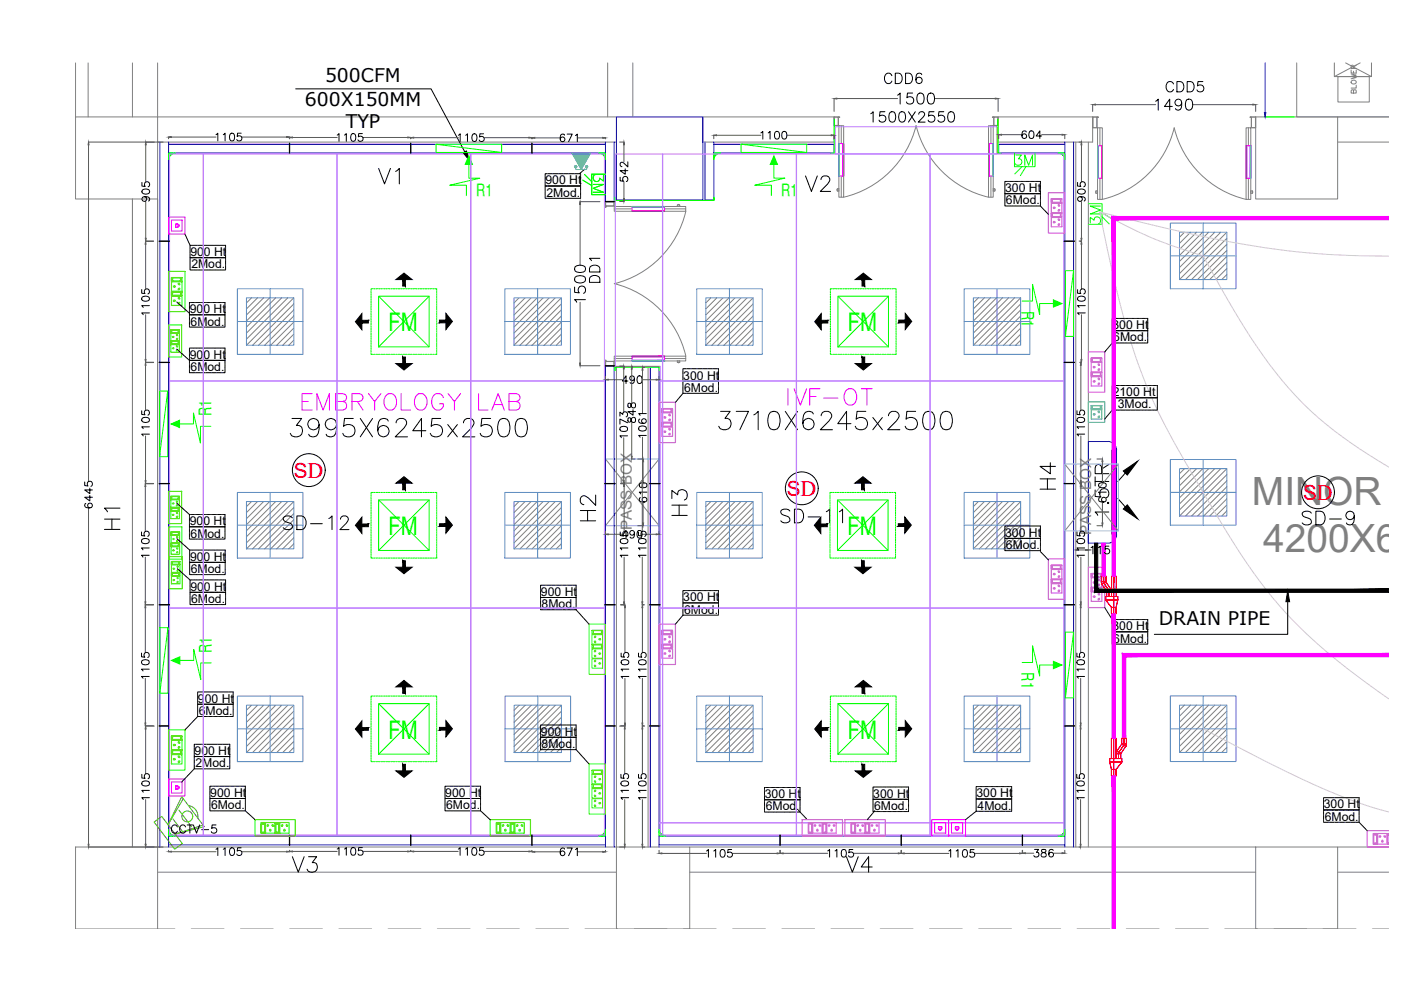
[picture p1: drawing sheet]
<svg xmlns="http://www.w3.org/2000/svg" width="594mm" height="420mm" viewBox="0 0 594 420" stroke-linecap="round" stroke-linejoin="round" font-family="sans-serif">
<defs><g id="words">
<g font-size="16.5" fill="#808080">
<text x="530.8" y="214.1">MINOR -</text>
<text x="535.6" y="233.8">4200X64</text>
</g>
<g font-size="12.3">
<text x="303.4" y="183.4">3710X6245x2500</text>
<text x="121.7" y="186.3">3995X6245x2500</text>
</g>
<g font-size="11">
<text x="159.5" y="79.4">V1</text>
<text x="340.4" y="82.6">V2</text>
<text x="253.6" y="221.9" transform="rotate(-90 253.6 221.9)">H2</text>
<text x="292.5" y="219.8" transform="rotate(-90 292.5 219.8)">H3</text>
<text x="51.9" y="225.8" transform="rotate(-90 51.9 225.8)">H1</text>
<text x="357.7" y="371.1">V4</text>
</g>
<g font-size="11" fill="#f0f">
<text x="333" y="172.9">IVF-OT</text>
<text x="127" y="175">EMBRYOLOGY LAB</text>
</g>
<text font-size="11" fill="#545454" x="122.8" y="371.1">V3</text>
<g font-size="10.8" fill="#0f0">
<text x="164.7" y="140.4">FM</text>
<text x="359.5" y="140.4">FM</text>
<text x="164.7" y="226.8">FM</text>
<text x="359.3" y="226.8">FM</text>
<text x="164.7" y="313.1">FM</text>
<text x="359.5" y="313.1">FM</text>
</g>
<text font-size="10.6" x="448.4" y="208.5" transform="rotate(-90 448.4 208.5)">H4</text>
<text font-size="10.1" x="329.8" y="223">SD-11</text>
<g font-size="9.7">
<text x="471" y="219.8" transform="rotate(-90 471 219.8)">1.5TR</text>
<text x="118.9" y="225.8">SD-12</text>
<text x="551" y="223.7">SD-9</text>
</g>
<text font-size="9.3" fill="#f00" x="339.5" y="210.3">D</text>
<g font-size="8.8" fill="#f00">
<text x="124.6" y="202.6">SD</text>
<text x="333.7" y="210.3">S</text>
<text x="552.6" y="212">SD</text>
</g>
<g font-size="8.4">
<text x="373.9" y="36.7">CDD6</text>
<text x="255.4" y="121" transform="rotate(-90 255.4 121)">DD1</text>
</g>
<g font-size="8">
<text x="137.8" y="35">500CFM</text>
<text x="129.3" y="44.7">600X150MM</text>
<text x="146.6" y="54.4">TYP</text>
<text x="491.4" y="264.9">DRAIN PIPE</text>
</g>
<g font-size="7.9">
<text x="493.2" y="40.2">CDD5</text>
<text x="367.9" y="52.9">1500X2550</text>
</g>
<g font-size="7.9" fill="#0f0">
<text x="429.3" y="71.3">3M</text>
<text x="467.4" y="96" transform="rotate(-90 467.4 96)">3M</text>
</g>
<text font-size="7.9" fill="#0ff" x="256.8" y="82.6" transform="rotate(-90 256.8 82.6)">3M</text>
<g font-size="7.2" fill="#0f0">
<text x="202" y="83.1">R1</text>
<text x="331.3" y="83.1">R1</text>
<text x="433.4" y="131.8" transform="rotate(90 433.4 131.8)">R1</text>
<text x="89.5" y="176.6" transform="rotate(-90 89.5 176.6)">R1</text>
<text x="89.6" y="276.9" transform="rotate(-90 89.6 276.9)">R1</text>
<text x="433.4" y="285.1" transform="rotate(90 433.4 285.1)">R1</text>
</g>
<text font-size="7.1" x="71.6" y="354.5">CCTV-5</text>
<g font-size="6.5" fill="#808080">
<text x="267.9" y="224.7" transform="rotate(-90 267.9 224.7)">PASS BOX</text>
<text x="462.7" y="226.9" transform="rotate(-90 462.7 226.9)">PASS BOX</text>
</g>
<text font-size="5.3" fill="#808080" x="576.1" y="40.6" transform="rotate(-90 576.1 40.6)">BLOWER</text>
<g font-size="5.2">
<text x="231.3" y="78.2">900 Ht</text>
<text x="231.7" y="83.4">2Mod.</text>
<text x="426.2" y="81.5">300 Ht</text>
<text x="426.6" y="86.7">6Mod.</text>
<text x="80.7" y="108.6">900 Ht</text>
<text x="81.1" y="113.8">2Mod.</text>
<text x="80.5" y="132.8">900 Ht</text>
<text x="80.8" y="138">6Mod.</text>
<text x="471.7" y="139.5">300 Ht</text>
<text x="472.1" y="144.7">6Mod.</text>
<text x="80.5" y="152.1">900 Ht</text>
<text x="80.8" y="157.4">6Mod.</text>
<text x="289.7" y="160.9">300 Ht</text>
<text x="290.1" y="166.1">6Mod.</text>
<text x="471.8" y="168">2100 Ht</text>
<text x="473.9" y="173.2">3Mod.</text>
<text x="80.5" y="222.7">900 Ht</text>
<text x="80.8" y="227.9">6Mod.</text>
<text x="426.2" y="227.6">300 Ht</text>
<text x="426.6" y="232.8">6Mod.</text>
<text x="80.6" y="237.7">900 Ht</text>
<text x="80.9" y="243">6Mod.</text>
<text x="80.7" y="250.4">900 Ht</text>
<text x="81.1" y="255.7">6Mod.</text>
<text x="229.4" y="252.7">900 Ht</text>
<text x="229.7" y="257.9">8Mod.</text>
<text x="289.7" y="254.9">300 Ht</text>
<text x="290.1" y="260.2">6Mod.</text>
<text x="471.7" y="267.3">300 Ht</text>
<text x="472.1" y="272.5">6Mod.</text>
<text x="83.9" y="297.9">900 Ht</text>
<text x="84.3" y="303.1">6Mod.</text>
<text x="229.4" y="312">900 Ht</text>
<text x="229.7" y="317.2">8Mod.</text>
<text x="82.5" y="320.1">900 Ht</text>
<text x="82.9" y="325.3">2Mod.</text>
<text x="89.1" y="337.9">900 Ht</text>
<text x="188.8" y="337.9">900 Ht</text>
<text x="324.3" y="338.4">300 Ht</text>
<text x="370.3" y="338.2">300 Ht</text>
<text x="414" y="338.1">300 Ht</text>
<text x="89.5" y="343.1">6Mod.</text>
<text x="189.2" y="343.1">6Mod.</text>
<text x="324.7" y="343.6">6Mod.</text>
<text x="370.7" y="343.4">6Mod.</text>
<text x="414.5" y="343.3">4Mod.</text>
<text x="561.4" y="342.7">300 Ht</text>
<text x="561.7" y="348">6Mod.</text>
</g>
</g></defs>
<!-- layer: WALL -->
<g fill="none" stroke="#808080" stroke-width=".42">
<path d="M32 26.7v22.9M37.4 26.7v22.9M56.2 26.7v22.9M66.8 26.7v22.9h194.6M257.7 26.7v22.9M268.3 26.7v22.9M298 49.6h55.7v10.6h-55.7zM423.2 49.6h40.1v10.6h-40.1zM567.2 49.6h21.7M66.8 60.2h194.6M456.2 60.2v298.9M461.5 60.2v298.9"/>
<path d="M567.2 60.2h21.7M56.2 84.4v274.7M66.8 359.1v-274.7v274.7h194.6v-203.4h13.4v203.4M292.5 359.1h240M567.2 359.1h21.7M66.8 369.8h194.6M292.5 369.8h240M567.2 369.8h21.7"/>
</g>
<!-- layer: WIN -->
<path d="M256.7 194.6l22.8 28.3M279.5 194.6l-22.8 28.3M451.5 196.8l22.7 28.3M474.2 196.8l-22.7 28.3" fill="none" stroke="#808080" stroke-width=".42"/>
<path d="M256.7 194.6h22.8v28.3h-22.8zM451.5 196.8h22.7v28.3h-22.7z" fill="none" stroke="#7fbfff" stroke-width=".42"/>
<!-- layer: Chajja -->
<g fill="none" stroke="#808080" stroke-width=".42">
<path d="M66.8 393.9h7.4M81.1 393.9h13.9M102 393.9h13.9M122.8 393.9h13.9M143.7 393.9h13.9M164.6 393.9h13.9M185.4 393.9h13.9M206.3 393.9h13.9M227.2 393.9h13.9M248.1 393.9h13.8M268.9 393.9h13.9M289.8 393.9h13.9"/>
<path d="M310.7 393.9h13.9M331.5 393.9h13.9M352.4 393.9h13.9M373.2 393.9h14M394.1 393.9h13.9M415 393.9h13.9M435.8 393.9h14M456.7 393.9h13.9M477.6 393.9h13.9M498.5 393.9h13.9M519.3 393.9h14M540.2 393.9h13.9"/>
<path d="M561.1 393.9h13.9M581.9 393.9h7"/>
</g>
<!-- layer: COL -->
<path d="M32 49.6h34.8v34.8h-34.8zM532.5 49.6h34.7v34.8h-34.7zM32 359.1h34.8v34.8h-34.8zM261.4 359.1h31.1v34.8h-31.1zM532.5 359.1h34.7v34.8h-34.7z" fill="none" stroke="#808080" stroke-width=".42"/>
<path d="M261.4 49.6h36.6v35.2h-36.6z" fill="none" stroke="#00f" stroke-width=".42"/>
<!-- layer: 80 mm Wall -->
<g fill="none" stroke="#00f" stroke-width=".42">
<path d="M67.8 60.2v298.9M71.5 61.2h185.2M71.5 60.2v298.9M71.5 64.9h185.2M256.7 60.2v25.3M260.5 60.2v25.3M298.9 60.2v24.6h3.8v-24.6M302.7 61.2h51v3.7h-51M451.5 61.2h-28v3.7h28M451.5 60.2v298.9M455.2 60.2v298.9M256.7 155.1v204"/>
<path d="M260.5 155.1v204M71.5 358.2h185.2M71.5 354.5h185.2M275.7 359.1v-203.4h3.8v203.4M279.5 358.2h172M279.5 354.5h172"/>
</g>
<path d="M256.7 85.5h3.8M256.7 155.1h3.8" fill="none" stroke="#808080" stroke-width=".42"/>
<!-- layer: Partition-80WP -->
<g fill="none" stroke="#000" stroke-width=".42">
<path d="M122.7 60.7v4.4M122.8 60.7v4.4M174.1 60.7v4.4M174.2 60.7v4.4M225.5 60.7v4.4M225.6 60.7v4.4M256.4 85.4h4.5M256.4 85.5h4.5M67.5 102.2h4.4M67.5 102.3h4.4M451.2 102.2h4.5M451.2 102.3h4.5"/>
<path d="M67.5 153.6h4.4M67.5 153.7h4.4M256.4 155.1h4.5M256.4 155.2h4.5M451.2 153.6h4.5M451.2 153.7h4.5M67.5 205h4.4M67.5 205.1h4.4M256.4 205h4.5M256.4 205.1h4.5M275.4 205h4.5M275.4 205.1h4.5"/>
<path d="M451.2 205h4.5M451.2 205.1h4.5M67.5 256.3h4.4M67.5 256.5h4.4M256.4 256.3h4.5M256.4 256.5h4.5M275.4 256.3h4.5M275.4 256.5h4.5M451.2 256.3h4.5M451.2 256.5h4.5M67.5 307.7h4.4M67.5 307.8h4.4"/>
<path d="M256.4 307.7h4.5M256.4 307.8h4.5M275.4 307.7h4.5M275.4 307.8h4.5M451.2 307.7h4.5M451.2 307.8h4.5M122.7 354v4.4M122.8 354v4.4M174.1 354v4.4M174.2 354v4.4M225.5 354v4.4M225.6 354v4.4"/>
<path d="M330.7 354v4.4M330.9 354v4.4M382.1 354v4.4M382.2 354v4.4M433.5 354v4.4M433.6 354v4.4"/>
</g>
<!-- layer: Double Leaf Door -->
<g fill="none" stroke="#f0f" stroke-width=".42">
<path d="M355.7 60.9l.2 13.7zM355.7 60.9h2v13.7h-2zM355.9 60.9v13.7M357.5 60.9h.2v13.7h-.2zM357.5 60.9v13.7M419.2 60.9l.2 13.7zM419.2 60.9h2v13.7h-2zM419.4 60.9v13.7M420.9 60.9l.3 13.7zM420.9 60.9v13.7M465.4 61.8l.2 13.8zM465.4 61.8h2v13.8h-2z"/>
<path d="M465.6 61.8v13.8M467.2 61.8h.2v13.8h-.2zM467.2 61.8v13.8M528.4 61.8l.2 13.8zM528.4 61.8h2v13.8h-2zM528.6 61.8v13.8M530.2 61.8l.2 13.8zM530.2 61.8v13.8M268 89.4l13.8 .2zM268 87.5h13.8v.3h-13.8zM268 87.5h13.8v2.1h-13.8zM268 89.4h13.8"/>
<path d="M268 87.8h13.8M268 151l13.8 .2zM268 152.8h13.8v.2h-13.8zM268 151h13.8v2h-13.8zM268 151.2h13.8M268 152.8h13.8"/>
</g>
<g fill="#f0f" stroke="#f0f" stroke-width=".42">
<path d="M268 89.6l13.8-.2zM268 89.4h13.8z"/>
<path d="M268 87.8h13.8v-.3zM268 87.5h13.8l-13.8 .3z"/>
<path d="M268 151.2l13.8-.2zM268 151h13.8z"/>
<path d="M268 153h13.8v-.2zM268 152.8h13.8l-13.8 .2z"/>
<path d="M419.2 60.9l.2 13.7zM419.2 60.9l.2 13.7z"/>
<path d="M420.9 60.9l.3 13.7zM420.9 60.9l.3 13.7z"/>
<path d="M357.5 60.9v13.7h.2zM357.5 60.9h.2v13.7z"/>
<path d="M355.7 60.9l.2 13.7zM355.7 60.9l.2 13.7z"/>
<path d="M467.4 61.8v13.8h-.2zM467.2 61.8v13.8l.2-13.8z"/>
<path d="M465.6 61.8l-.2 13.8zM465.4 61.8v13.8z"/>
<path d="M528.6 61.8l-.2 13.8zM528.4 61.8v13.8z"/>
<path d="M530.4 61.8l-.2 13.8zM530.2 61.8v13.8z"/>
</g>
<g fill="none" stroke="#808080" stroke-width=".42">
<path d="M353.7 49.6h2.4l-.6 .2v3.5h-1.8zM353.8 49.7h2.2h-.6v3.5h-1.6zM355.7 53.3h2v30.3h-2zM356.7 53.3v7.6M419.2 53.3h2v30.3h-2zM420.2 53.3v7.6M420.8 49.6h2.4v3.7h-1.8v-3.5zM420.9 49.7h2.2v3.5h-1.6v-3.5zM463.3 49.6h2.5l-.6 .2v4.4h-1.9zM463.5 49.7h2.2h-.6v4.4h-1.6zM465.4 54.2h2v30.3h-2zM466.4 54.2v7.6"/>
<path d="M528.4 54.2h2v30.3h-2zM529.4 54.2v7.6M530 49.6h2.5v4.6h-1.9v-4.4zM530.1 49.7h2.3v4.4h-1.7v-4.4zM420.2 74.6v9M466.4 75.6v8.9M529.4 75.6v8.9M256.7 85.5h3.8v1.9h-3.6l-.2 .5zM256.8 85.6h3.5v1.7h-3.4l-.1 .5zM260.5 87.5h30.3v2.1h-30.3zM260.5 88.6h7.5M281.8 88.6h9"/>
<path d="M287.2 87h1M287.2 87v.5h1v-.5M287.6 86.8h.3M290.8 89.6a41.4 41.4 0 0 1-30.3 30.7M357.7 83.6a41.4 41.4 0 0 0 30.8-30.3 41.4 41.4 0 0 0 30.7 30.3M421.8 80h-.6v1h.6M421.8 80l.1 .1M421.8 80.1l.1 .8M421.9 80.3v.4M464.7 81.2v.4M464.8 80.9v1l.6 .1v-1.1h-.6M467.4 84.5a41.1 41.1 0 0 0 30.5-30.3 41.1 41.1 0 0 0 30.5 30.3"/>
<path d="M531 80.9l.1 1-.7 .1v-1.1h.6M531.1 81.2v.4M260.5 120.3a41.4 41.4 0 0 1 30.3 30.7M256.7 152.7l.2 .5h3.6v1.9h-3.8zM256.8 152.7l.1 .6h3.4v1.7h-3.5zM260.5 151h30.3v2h-30.3zM260.5 152h7.5M281.8 152h9M287.2 153h1v.6h-1zM287.6 153.6h.3"/>
</g>
<path d="M355.7 60.9l.2 13.7zM420.9 60.9l.3 13.7zM465.4 61.8l.2 13.8zM530.2 61.8l.2 13.8zM268 87.5h13.8v.3h-13.8zM268 152.8h13.8v.2h-13.8z" fill="none" stroke="#0ff" stroke-width=".42"/>
<!-- layer: Ahlada Coving -->
<g fill="none" stroke="#0f0" stroke-width=".42">
<path d="M71.6 65.4h.1M71.6 65.4l.6 .4M71.7 65.4l.5 .5M71.8 64.9h1.7l-1.6 .1-.3 .3 .2 .2-.3 1.4v-1.7zM72.5 65.6l-.6-.5 .5 .5-.2 .2M72.5 65.6l1.8-.7a3.2 3.2 0 0 0-2.8 2.7l.7-1.7M253.9 64.9l.1 .1M254 64.9l1.8 .7M254.1 64.9a2.91 2.91 0 0 1 2.6 2.7l-.6-1.7M254.7 64.9h1.7l.3 .3v1.7l-.3-1.4 .3-.2-.4-.3zM255.7 65.6l.7-.5-.6 .5 .2 .2M256.5 65.3l-.4 .6z"/>
<path d="M302.6 65.2l.4-.3h1.6l-1.6 .1-.3 .3-.1 1.6zM302.8 65.4l.6 .4 .2-.2-.5-.6 .5 .6M302.8 65.4h.1M302.8 65.4l.5 .5-.7 1.8M303.6 65.6l1.8-.7a3.3 3.3 0 0 0-2.8 2.7M449.5 64.9h1.6l.4 .3v1.7l-.3-1.4 .2-.2-.3-.3zM450.5 65.6l-1.8-.7a3 3 0 0 1 2.8 2.7M450.6 65.6l.2 .2 .5-.5-.4 .6 .7 1.8M451 65l-.5 .6zM451.4 67.6h.1M254 354.4l-.1 .1M254.7 354.5l1.4-.3 .2 .2 .4-.3-.3-.2 .3-1.4v1.6l-.3 .4z"/>
<path d="M255.7 353.8l.5 .5M255.8 353.8l-1.8 .7M255.8 353.7l.4 .6M255.8 353.7l.2-.2 .5 .4M256.1 353.4l.6-1.7a2.91 2.91 0 0 1-2.6 2.7M256.2 354.3h.1M279.5 352.5l.3 1.4-.2 .2 .3 .3 .2-.2 1.4 .3h-1.6l-.4-.4zM280 354.3l.4-.6-.2-.2-.6 .6 .6-.7-.7-1.7a3 3 0 0 0 2.7 2.7M280 354.3l.5-.5 1.6 .6M280 354.3h.1M449.5 354.5l1.4-.3 .2 .2 .3-.3-.2-.2 .3-1.4v1.6l-.4 .4zM451 354.3h.1"/>
<path d="M451.5 351.8a3 3 0 0 1-2.8 2.7l1.8-.7 .5 .5M451.5 351.7l-.1 .1M451.6 351.7l-.7 1.7 .4 .7-.5-.6-.2 .2"/>
</g>
<!-- layer: C-Section -->
<path d="M260.8 83.6v1.4h41.9l.1-1.4v1.4h-42zM260.8 155.6v1.4v-1.4h18.8v1.4M279.5 157h.1" fill="none" stroke="#0f0" stroke-width=".42"/>
<!-- layer: L -  ANGLE -->
<path d="M353.8 50.6v14.4h-1.4l1.4-.1zM423.1 50.6v14.3l1.4 .1h-1.4z" fill="none" stroke="#0f0" stroke-width=".42"/>
<!-- layer: Ahlada 50mm Ceiling Panels -->
<g fill="none" stroke="#bf7fff" stroke-width=".42">
<path d="M422.8 53.8h-68.7v11.4h68.7M71.9 65.3h184.4v288.7h-184.4zM86.1 65.3v288.7M86.3 65.3v288.7M142.8 65.3v288.7M143 65.3v288.7M199.5 65.3v288.7M199.7 65.3v288.7M280.9 65.3v288.7M281 65.3v288.7M337.6 65.3v288.7M337.8 65.3v288.7"/>
<path d="M394.3 65.3v288.7M394.5 65.3v288.7M260.9 155.3v-90h190.1v288.7h-171.1v-198.7M71.9 161.5h184.4M71.9 161.6h184.4M279.9 161.5h171.1M279.9 161.6h171.1M71.9 257.7h184.4M71.9 257.9h184.4M279.9 257.7h171.1M279.9 257.9h171.1M279.9 348.8h171.1"/>
<path d="M279.9 348.9h171.1"/>
</g>
<path d="M422.8 53.8v11.4M260.9 155.3h19" fill="none" stroke="#808080" stroke-width=".42"/>
<!-- layer: AIR SHOWER -->
<path d="M549.9 26.7v22.9h39M565.8 26.7v5.8h15.8v-5.8M567.3 32.5h13.3v10.8h-13.3zM570.6 26.7l11 5.8M576.8 26.7l-11 5.8" fill="none" stroke="#808080" stroke-width=".42"/>
<path d="M536 49.6h12.9" fill="none" stroke="#0f0" stroke-width=".42"/>
<path d="M536.5 26.7v21" fill="none" stroke="#00f" stroke-width=".42"/>
<path d="M536.1 47.7h.7l-.3 1.9z" fill="#00f" stroke="#00f" stroke-width=".42"/>
<!-- layer: ELE-42W EMERGENCY DOWN LIGHT -->
<g fill="none" stroke="#608ec6" stroke-width=".42">
<path d="M496.3 94.6h27.8v27.8h-27.8zM500.2 98.5h20v20h-20zM510.2 94.6v27.8M496.3 108.5h27.8M100.7 122.4h27.8v27.8h-27.8zM100.7 136.3h27.8M104.5 126.3h20.1v20.1h-20.1zM114.5 122.4v27.8M214.1 122.4h27.8v27.8h-27.8zM214.1 136.3h27.8M218 126.3h20v20.1h-20zM228 122.4v27.8"/>
<path d="M295.4 122.4h27.8v27.8h-27.8zM295.4 136.3h27.8M299.3 126.3h20v20.1h-20zM309.3 122.4v27.8M408.8 122.4h27.9v27.8h-27.9zM408.8 136.3h27.9M412.7 126.3h20.1v20.1h-20.1zM422.8 122.4v27.8M496.3 194.8h27.8v27.9h-27.8zM500.2 198.7h20v20.1h-20zM510.2 194.8v27.9M100.7 208.8h27.8v27.8h-27.8z"/>
<path d="M104.5 212.6h20.1v20.1h-20.1zM114.5 208.8v27.8M214.1 208.8h27.8v27.8h-27.8zM218 212.6h20v20.1h-20zM228 208.8v27.8M295.4 208.8h27.8v27.8h-27.8zM299.3 212.6h20v20.1h-20zM309.3 208.8v27.8M408.8 208.8h27.9v27.8h-27.9zM412.7 212.6h20.1v20.1h-20.1zM422.8 208.8v27.8M496.3 208.7h27.8"/>
<path d="M100.7 222.7h27.8M214.1 222.7h27.8M295.4 222.7h27.8M408.8 222.7h27.9M100.7 295.1h27.8v27.8h-27.8zM104.5 299h20.1v20.1h-20.1zM114.5 295.1v27.8M214.2 295.1h27.8v27.8h-27.8zM218 299h20.1v20.1h-20.1zM228 295.1v27.8M295.4 295.1h27.8v27.8h-27.8zM299.3 299h20v20.1h-20z"/>
<path d="M309.3 295.1v27.8M408.8 295.1h27.9v27.8h-27.9zM412.7 299h20.1v20.1h-20.1zM422.8 295.1v27.8M496.3 295.1h27.8v27.8h-27.8zM500.2 299h20v20h-20zM510.2 295.1v27.8M100.7 309h27.8M214.2 309h27.8M295.4 309h27.8M408.8 309h27.9M496.3 309h27.8"/>
</g>
<g fill="none" stroke="#808080" stroke-width=".42">
<path d="M502.3 98.5l-2.1 2.1M504.9 98.5l-4.7 4.7M507.4 98.5l-7.2 7.2M510 98.5l-9.8 9.8M512.5 98.5l-12.3 12.3M515.1 98.5l-14.9 14.9M517.6 98.5l-17.4 17.5M520.2 98.5l-20 20M520.2 101l-17.5 17.5M520.2 103.6l-14.9 14.9M520.2 106.2l-12.4 12.3M520.2 108.7l-9.8 9.8"/>
<path d="M520.2 111.3l-7.3 7.2M520.2 113.8l-4.7 4.7M520.2 116.4l-2.1 2.1M106.7 126.3l-2.2 2.1M109.2 126.3l-4.7 4.7M111.8 126.3l-7.3 7.3M114.3 126.3l-9.8 9.8M116.9 126.3l-12.4 12.4M119.5 126.3l-15 14.9M122 126.3l-17.5 17.5M124.6 126.3l-20.1 20.1M124.6 128.9l-17.5 17.5"/>
<path d="M124.6 131.4l-15 15M124.6 134l-12.4 12.4M124.6 136.6l-9.8 9.8M124.6 139.1l-7.3 7.3M220.1 126.3l-2.1 2.1M222.7 126.3l-4.7 4.7M225.2 126.3l-7.2 7.3M227.8 126.3l-9.8 9.8M230.3 126.3l-12.3 12.4M232.9 126.3l-14.9 14.9M235.4 126.3l-17.4 17.5M238 126.3l-20 20.1"/>
<path d="M238 128.9l-17.5 17.5M238 131.4l-14.9 15M238 134l-12.4 12.4M238 136.6l-9.8 9.8M238 139.1l-7.3 7.3M301.4 126.3l-2.1 2.1M304 126.3l-4.7 4.7M306.6 126.3l-7.3 7.3M309.1 126.3l-9.8 9.8M311.7 126.3l-12.4 12.4M314.2 126.3l-14.9 14.9M316.8 126.3l-17.5 17.5"/>
<path d="M319.3 126.3l-20 20.1M319.3 128.9l-17.4 17.5M319.3 131.4l-14.9 15M319.3 134l-12.3 12.4M319.3 136.6l-9.8 9.8M319.3 139.1l-7.2 7.3M414.9 126.3l-2.2 2.1M417.4 126.3l-4.7 4.7M420 126.3l-7.3 7.3M422.6 126.3l-9.9 9.8M425.1 126.3l-12.4 12.4M427.7 126.3l-15 14.9"/>
<path d="M430.2 126.3l-17.5 17.5M432.8 126.3l-20.1 20.1M432.8 128.9l-17.5 17.5M432.8 131.4l-14.9 15M432.8 134l-12.4 12.4M432.8 136.6l-9.8 9.8M432.8 139.1l-7.3 7.3M124.6 141.7l-4.7 4.7M124.6 144.2l-2.1 2.2M238 141.7l-4.7 4.7M238 144.2l-2.1 2.2M319.3 141.7l-4.7 4.7"/>
<path d="M319.3 144.2l-2.1 2.2M432.8 141.7l-4.7 4.7M432.8 144.2l-2.2 2.2M502.3 198.7l-2.1 2.1M504.9 198.7l-4.7 4.7M507.4 198.7l-7.2 7.3M510 198.7l-9.8 9.8M512.5 198.7l-12.3 12.4M515.1 198.7l-14.9 15M517.6 198.7l-17.4 17.5M520.2 198.7l-20 20.1M106.7 212.6l-2.2 2.2"/>
<path d="M109.2 212.6l-4.7 4.7M111.8 212.6l-7.3 7.3M114.3 212.6l-9.8 9.9M116.9 212.6l-12.4 12.4M119.5 212.6l-15 15M122 212.6l-17.5 17.6M124.6 212.6l-20.1 20.1M124.6 215.2l-17.5 17.5M124.6 217.8l-15 14.9M220.1 212.6l-2.1 2.2M222.7 212.6l-4.7 4.7M225.2 212.6l-7.2 7.3"/>
<path d="M227.8 212.6l-9.8 9.9M230.3 212.6l-12.3 12.4M232.9 212.6l-14.9 15M235.4 212.6l-17.4 17.6M238 212.6l-20 20.1M238 215.2l-17.5 17.5M238 217.8l-14.9 14.9M301.4 212.6l-2.1 2.2M304 212.6l-4.7 4.7M306.6 212.6l-7.3 7.3M309.1 212.6l-9.8 9.9M311.7 212.6l-12.4 12.4"/>
<path d="M314.2 212.6l-14.9 15M316.8 212.6l-17.5 17.6M319.3 212.6l-20 20.1M319.3 215.2l-17.4 17.5M319.3 217.8l-14.9 14.9M414.9 212.6l-2.2 2.2M417.4 212.6l-4.7 4.7M420 212.6l-7.3 7.3M422.6 212.6l-9.9 9.9M425.1 212.6l-12.4 12.4M427.7 212.6l-15 15M430.2 212.6l-17.5 17.6"/>
<path d="M432.8 212.6l-20.1 20.1M432.8 215.2l-17.5 17.5M432.8 217.8l-14.9 14.9M520.2 201.3l-17.5 17.5M520.2 203.8l-14.9 15M520.2 206.4l-12.4 12.4M520.2 209l-9.8 9.8M520.2 211.5l-7.3 7.3M520.2 214.1l-4.7 4.7M520.2 216.6l-2.1 2.2M124.6 220.3l-12.4 12.4M124.6 222.9l-9.8 9.8"/>
<path d="M124.6 225.5l-7.3 7.2M124.6 228l-4.7 4.7M124.6 230.6l-2.1 2.1M238 220.3l-12.4 12.4M238 222.9l-9.8 9.8M238 225.5l-7.3 7.2M238 228l-4.7 4.7M238 230.6l-2.1 2.1M319.3 220.3l-12.3 12.4M319.3 222.9l-9.8 9.8M319.3 225.5l-7.2 7.2M319.3 228l-4.7 4.7"/>
<path d="M319.3 230.6l-2.1 2.1M432.8 220.3l-12.4 12.4M432.8 222.9l-9.8 9.8M432.8 225.5l-7.3 7.2M432.8 228l-4.7 4.7M432.8 230.6l-2.2 2.1M106.7 299l-2.2 2.1M109.2 299l-4.7 4.7M111.8 299l-7.3 7.2M114.3 299l-9.8 9.8M116.9 299l-12.4 12.4M119.5 299l-15 14.9"/>
<path d="M122 299l-17.5 17.5M124.6 299l-20.1 20.1M220.2 299l-2.2 2.1M222.7 299l-4.7 4.7M225.3 299l-7.3 7.2M227.8 299l-9.8 9.8M230.4 299l-12.4 12.4M232.9 299l-14.9 14.9M235.5 299l-17.5 17.5M238.1 299l-20.1 20.1M301.4 299l-2.1 2.1M304 299l-4.7 4.7"/>
<path d="M306.6 299l-7.3 7.2M309.1 299l-9.8 9.8M311.7 299l-12.4 12.4M314.2 299l-14.9 14.9M316.8 299l-17.5 17.5M319.3 299l-20 20.1M414.9 299l-2.2 2.1M417.4 299l-4.7 4.7M420 299l-7.3 7.2M422.6 299l-9.9 9.8M425.1 299l-12.4 12.4M427.7 299l-15 14.9"/>
<path d="M430.2 299l-17.5 17.5M432.8 299l-20.1 20.1M502.3 299l-2.1 2.1M504.9 299l-4.7 4.7M507.4 299l-7.2 7.2M510 299l-9.8 9.8M512.5 299l-12.3 12.3M515.1 299l-14.9 14.9M517.6 299l-17.4 17.4M520.2 299l-20 20M124.6 301.5l-17.5 17.6M124.6 304.1l-15 15"/>
<path d="M124.6 306.7l-12.4 12.4M124.6 309.2l-9.8 9.9M124.6 311.8l-7.3 7.3M124.6 314.4l-4.7 4.7M124.6 316.9l-2.1 2.2M238.1 306.7l-12.4 12.4M238.1 309.2l-9.9 9.9M238.1 301.5l-17.5 17.6M238.1 304.1l-15 15M238.1 311.8l-7.3 7.3M238.1 314.4l-4.7 4.7M238.1 316.9l-2.1 2.2"/>
<path d="M319.3 301.5l-17.4 17.6M319.3 304.1l-14.9 15M319.3 306.7l-12.3 12.4M319.3 309.2l-9.8 9.9M319.3 311.8l-7.2 7.3M319.3 314.4l-4.7 4.7M319.3 316.9l-2.1 2.2M432.8 301.5l-17.5 17.6M432.8 304.1l-14.9 15M432.8 306.7l-12.4 12.4M432.8 309.2l-9.8 9.9M432.8 311.8l-7.3 7.3"/>
<path d="M432.8 314.4l-4.7 4.7M432.8 316.9l-2.2 2.2M520.2 301.5l-17.5 17.5M520.2 304.1l-14.9 14.9M520.2 306.6l-12.4 12.4M520.2 309.2l-9.8 9.8M520.2 311.7l-7.3 7.3M520.2 314.3l-4.7 4.7M520.2 316.9l-2.1 2.1"/>
</g>
<!-- layer: ELE-3M UPS P.SB -->
<path d="M247.1 76.4l3.8 2.3M435 70.7l-2.3 3.8M467.3 90.2l3.8 2.3M467.3 91.9l3.1 3.1" fill="none" stroke="#0f0" stroke-width=".42"/>
<!-- layer: ELE-LIGHTING WIRING -->
<path d="M466.3 89.9a470.7 470.7 0 0 0 14.3 58.3 223.4 223.4 0 0 0 21.5 46.7 632.5 632.5 0 0 0 29.3 47.7 201.1 201.1 0 0 0 50.3 48.6l7.2 5.1M588.9 108.6a353.5 353.5 0 0 1-87.7-10.3l-34.9-8.4a194.1 194.1 0 0 0 43.9 18.6 350.3 350.3 0 0 0 30.8 49.5 156.7 156.7 0 0 0 47 39.5l.9 .5M510.2 309a768.1 768.1 0 0 0 48.8 24.5 187.6 187.6 0 0 0 29.9 10.8" fill="none" stroke="#debad0" stroke-width=".42"/>
<!-- layer: ELE. 2N0S OF 6-16 UPS SOCKETS -->
<g fill="none" stroke="#dd6ec1" stroke-width=".51">
<path d="M444.6 81.7h6.9v17.1h-6.9zM445.8 85.9v-1.6v1.6M445.8 92.2h4.5v3.9h-4.5zM445.8 91.9v-1.5v1.5M445.8 86.2h4.5v3.9h-4.5zM445.8 90.4h4.5v1.5h-4.5M446.3 84.5h3.5v1.3h-3.5zM446.3 90.5h3.5v1.3h-3.5zM447.2 87.9l.2 .2-.2 .2M447.2 94l.2 .2-.2 .2M447.2 87.9l-.3-.1-.3 .3 .3 .3 .3-.1M447.2 94l-.3-.1-.3 .3 .3 .3 .3-.1"/>
<path d="M448.9 89l.4-.1-.1 .4M448.9 95l.4-.1-.1 .4M448.9 89l-.1 .5 .4-.3M448.9 95l-.1 .5 .4-.2M449.2 87l.1 .4-.4-.2M449.2 93l.1 .4-.4-.1M449.2 87l-.4-.2 .1 .5M449.2 93l-.4-.2 .1 .5M449.7 84.5v1.3M449.7 90.5v1.3M450.3 84.3h-4.5h4.5v1.6h-4.5M461.5 149.2h6.9v17.1h-6.9z"/>
<path d="M462.7 153.4v-1.6v1.6M462.7 159.7h4.5v4h-4.5zM462.7 159.5v-1.6v1.6M462.7 153.7h4.5v3.9h-4.5zM462.7 157.9h4.5v1.6h-4.5M463.2 152h3.5v1.3h-3.5zM463.2 158h3.5v1.3h-3.5zM463.6 155.5l.8 .1a.38 .38 0 0 1-.5 .3 .38 .38 0 0 1-.3-.4zM465.8 154.8l.1 .1a.34 .34 0 0 0 .4-.4 .34 .34 0 0 0-.5-.3l.1 .6M465.9 156.5l-.3 .2a.34 .34 0 0 0 .3 .3 .34 .34 0 0 0 .4-.3 .34 .34 0 0 0-.2-.4l-.3 .2M466.6 152v1.3M466.6 158v1.3"/>
<path d="M467.2 151.8h-4.5h4.5v1.6h-4.5M279.5 170.6h6.9v17.1h-6.9zM280.7 174.8v-1.6v1.6M280.7 175h4.5v4h-4.5zM280.7 179.2h4.5v1.6h-4.5M281.2 173.4h3.5v1.3h-3.5zM281.2 179.4h3.5v1.3h-3.5zM281.6 176.8l.7 .2a.38 .38 0 0 1-.4 .3 .38 .38 0 0 1-.3-.5zM283.7 177.9l.2-.2a.34 .34 0 0 1 .3 .4 .34 .34 0 0 1-.5 .3zM284.6 173.4v1.3M284.6 179.4v1.3M285.2 173.2h-4.5h4.5v1.6h-4.5"/>
<path d="M464.1 161.5h-.5a.33 .33 0 0 0 .3 .5 .33 .33 0 0 0 .3-.5h-.1M465.9 162.5l-.3 .2a.34 .34 0 0 0 .3 .3 .34 .34 0 0 0 .4-.3 .34 .34 0 0 0-.2-.4l-.3 .2M466.1 160.5l.1 .4-.4-.1M466.2 160.6l-.4-.3 .1 .5M280.7 181.1h4.5v3.9h-4.5zM280.7 180.8v-1.6v1.6M281.6 182.8l.7 .2a.38 .38 0 0 1-.4 .3 .38 .38 0 0 1-.3-.5zM283.8 183.9l-.2 .2a.33 .33 0 0 0 .5 .2 .33 .33 0 0 0-.1-.6l-.2 .2M444.6 237h6.9v17.1h-6.9zM446.3 239.8h3.5v1.3h-3.5zM449.7 239.8v1.3M450.3 239.6h-4.5h4.5v1.6h-4.5"/>
<path d="M445.8 241.2v-1.6v1.6M445.8 247.5h4.5v3.9h-4.5zM445.8 247.2v-1.5v1.5M445.8 245.7h4.5v1.5h-4.5M445.8 241.5h4.5v3.9h-4.5zM446.3 245.8h3.5v1.3h-3.5zM447.2 243.2l.2 .2-.2 .2M447.2 249.3l.2 .1-.2 .2M447.2 243.2l-.3-.1-.3 .3 .3 .3 .3-.1M447.2 249.3l-.3-.2-.3 .3 .3 .4 .3-.2M448.9 244.3l.4-.1-.1 .3M448.9 250.3l.4-.1-.1 .4"/>
<path d="M448.9 244.3l-.1 .5 .4-.3M448.9 250.3l-.1 .5 .4-.3M449.2 242.3l.1 .4-.4-.1M449.2 248.3l.1 .4-.4-.1M449.2 242.3l-.4-.3 .1 .6M449.2 248.3l-.4-.2 .1 .5M449.7 245.8v1.3M461.5 240.5h6.9v17.1h-6.9zM462.7 244.7v-1.5v1.5M462.7 251h4.5v4h-4.5zM462.7 250.7v-1.5v1.5M462.7 249.2h4.5v1.5h-4.5"/>
<path d="M462.7 245h4.5v3.9h-4.5zM463.2 243.3h3.5v1.3h-3.5zM463.2 249.3h3.5v1.3h-3.5zM463.6 246.8l.8 .2a.38 .38 0 0 1-.5 .2 .38 .38 0 0 1-.3-.4zM464.1 252.8h-.5a.33 .33 0 0 0 .3 .4 .33 .33 0 0 0 .3-.4h-.1M465.8 246.1l.1 .1a.34 .34 0 0 0 .4-.4 .34 .34 0 0 0-.5-.2l.1 .5M465.9 247.8l-.3 .1a.34 .34 0 0 0 .3 .4 .34 .34 0 0 0 .4-.3 .34 .34 0 0 0-.2-.4l-.3 .2M465.9 253.8l-.3 .2a.34 .34 0 0 0 .3 .3 .34 .34 0 0 0 .4-.2 .34 .34 0 0 0-.2-.4l-.3 .1M466.1 251.8l.1 .4-.4-.1M466.2 251.9l-.4-.3 .1 .5M466.6 243.3v1.3M466.6 249.3v1.3"/>
<path d="M467.2 243.2h-4.5h4.5v1.5h-4.5M279.5 264.6h6.9v17.1h-6.9zM280.7 268.8v-1.5v1.5M280.7 275.1h4.5v4h-4.5zM280.7 274.9v-1.6v1.6M280.7 273.3h4.5v1.6h-4.5M280.7 269.1h4.5v4h-4.5zM281.2 267.4h3.5v1.3h-3.5zM281.2 273.4h3.5v1.3h-3.5zM281.6 276.9l.7 .2a.38 .38 0 0 1-.4 .3 .38 .38 0 0 1-.3-.5zM282.1 271.2l.2-.2a.35 .35 0 0 0-.5-.2 .35 .35 0 0 0 0 .5l.3-.1M283.7 278l.2-.2a.34 .34 0 0 1 .3 .4 .34 .34 0 0 1-.5 .2z"/>
<path d="M284.1 272.2l-.1 .2a.34 .34 0 0 1-.4-.2 .34 .34 0 0 1 .2-.4 .34 .34 0 0 1 .5 .1l-.2 .3M284.6 267.4v1.3M284.6 273.4v1.3M285.2 267.3h-4.5h4.5v1.5h-4.5M340.1 347.5h17.1v7h-17.1zM342.8 348.7v4.5v-4.5h1.6v4.5M342.9 349.3h1.3v3.5h-1.3zM342.9 349.4h1.3M344.4 353.2h-1.6h1.6M344.6 348.7h4v4.5h-4zM346.5 351.6h.1a.35 .35 0 0 1 .3 .5 .35 .35 0 0 1-.6 .1zM347.3 349.8l.2-.1a.34 .34 0 0 1 .5 .2 .34 .34 0 0 1-.4 .4z"/>
<path d="M348.8 353.2v-4.5h1.6v4.5M348.9 349.3h1.4v3.5h-1.4zM348.9 349.4h1.4M350.4 353.2h-1.6h1.6M350.6 348.7h4v4.5h-4zM352.5 351.6h.1a.35 .35 0 0 1 .3 .5 .35 .35 0 0 1-.6 .1zM353.4 349.8l.1-.1a.34 .34 0 0 1 .5 .2 .34 .34 0 0 1-.4 .4zM358.3 347.5h17.1v7h-17.1zM361 348.7v4.5v-4.5h1.5v4.5M361.1 349.3h1.3v3.5h-1.3zM361.1 349.4h1.3M362.5 353.2h-1.5h1.5"/>
<path d="M362.8 348.7h3.9v4.5h-3.9zM364.9 351.8v.5a.33 .33 0 0 1-.4-.3 .33 .33 0 0 1 .4-.3v.1M365.9 349.8l.2 .1a.34 .34 0 0 1-.2 .4 .34 .34 0 0 1-.4-.2 .34 .34 0 0 1 .1-.4l.3 .1M367 353.2v-4.5h1.5v4.5M367.1 349.3h1.3v3.5h-1.3zM367.1 349.4h1.3M368.5 353.2h-1.5h1.5M368.8 348.7h3.9v4.5h-3.9zM370.7 351.6h.1a.35 .35 0 0 1 .3 .5 .35 .35 0 0 1-.6 .1zM371.5 349.8l.2-.1a.34 .34 0 0 1 .4 .2 .34 .34 0 0 1-.3 .4zM582.4 353.4v4.5v-4.5h1.5v4.5M582.5 353.9h1.3v3.5h-1.3z"/>
<path d="M582.5 354h1.3M583.9 357.9h-1.5h1.5M584.2 353.4h3.9v4.5h-3.9zM585.3 354.8l-.1 .2a.34 .34 0 0 1-.4-.3 .34 .34 0 0 1 .3-.4 .34 .34 0 0 1 .4 .3l-.2 .2M586 356.5v.5a.33 .33 0 0 0 .4-.3 .33 .33 0 0 0-.4-.3v.1M587 354.8l.2 .2a.34 .34 0 0 0 .3-.3 .34 .34 0 0 0-.3-.4 .34 .34 0 0 0-.3 .3l.1 .2M588.5 354h.4M588.9 352.2h-9.2v6.9h9.2M588.9 357.9h-.5h.5M588.9 353.4h-.5v4.5M588.9 353.9h-.4v3.5h.4"/>
<circle cx="283.9" cy="175.9" r=".31"/>
<circle cx="283.9" cy="181.9" r=".31"/>
<circle cx="283.9" cy="269.9" r=".31"/>
<circle cx="283.9" cy="275.9" r=".31"/>
<circle cx="345.5" cy="350" r=".31"/>
<circle cx="351.5" cy="350" r=".31"/>
<circle cx="363.6" cy="350" r=".31"/>
<circle cx="369.7" cy="350" r=".31"/>
</g>
<g fill="none" stroke="#6edd00" stroke-width=".51">
<path d="M71.5 115.1h6.9v17h-6.9zM72.7 117.7v1.6v-1.6M72.7 119.5h4.5v4h-4.5zM73.2 117.8h3.5v1.3h-3.5zM76.6 117.8v1.3M77.2 117.7h-4.5h4.5v1.6h-4.5M71.5 137.8h5.5v13.6h-5.5zM72.5 139.8v1.3v-1.3M72.7 123.7v1.6v-1.6M72.7 125.6h4.5v3.9h-4.5zM72.7 123.7h4.5v1.6h-4.5M72.8 140h2.9v1h-2.9z"/>
<path d="M73.2 123.9h3.5v1.3h-3.5zM73.6 127.3l.8 .2a.4 .4 0 0 1-.5 .3 .4 .4 0 0 1-.3-.5zM73.6 121.3l.8 .2a.4 .4 0 0 1-.5 .3 .4 .4 0 0 1-.3-.5zM75.6 140v1M75.6 126.2l.6 .3a.35 .35 0 0 1-.4 .3 .35 .35 0 0 1-.2-.6zM75.6 120.2l.6 .2a.35 .35 0 0 1-.4 .3 .35 .35 0 0 1-.2-.5zM75.7 128.4h.6a.36 .36 0 0 1-.3 .5 .36 .36 0 0 1-.4-.4zM75.7 122.4h.6a.36 .36 0 0 1-.3 .4 .36 .36 0 0 1-.4-.3zM76.1 139.8h-3.6h3.6v1.3h-3.6M76.6 123.9v1.3M72.5 144.7v1.2v-1.2M72.5 146.1h3.6v3.2h-3.6z"/>
<path d="M72.5 141.3h3.6v3.2h-3.6zM72.5 144.7h3.6v1.2h-3.6M72.8 144.8h2.9v1h-2.9zM73.2 142.7l.6 .2-.5 .2zM73.2 147.5l.6 .2-.5 .2zM74.9 141.8l.3 .5zM74.9 143.6h.4l-.3 .4v-.4M75 147v-.4l.3 .4h-.4M75 148.3l.3 .1-.3 .4zM75.6 144.8v1M71.5 208.3h5.5v13.7h-5.5zM72.5 215.3v1.2v-1.2"/>
<path d="M72.5 216.7h3.6v3.2h-3.6zM72.5 210.4v1.3v-1.3M72.5 211.9h3.6v3.2h-3.6zM72.5 215.3h3.6v1.2h-3.6M72.8 210.6h2.9v1h-2.9zM72.8 215.4h2.9v1.1h-2.9zM73.2 213.3l.6 .2-.5 .2zM73.2 218.2l.6 .1-.5 .2zM74.9 217.3l.3 .4zM74.9 212.4l.3 .5zM74.9 219l.3-.1v.3M75 219l-.1 .3 .3-.1"/>
<path d="M75 214l.3 .2-.3 .3zM75.6 210.6v1M75.6 215.4v1.1M76.1 210.4h-3.6h3.6v1.3h-3.6M71.6 223.4h5.5v13.7h-5.5zM71.7 236h5.6v13.6h-5.6zM72.5 230.3v1.3v-1.3M72.5 231.8h3.6v3.2h-3.6zM72.5 225.5v1.3v-1.3M72.5 227h3.6v3.1h-3.6zM72.5 230.3h3.6v1.3h-3.6M72.7 238.1v1.2v-1.2"/>
<path d="M72.7 239.5h3.6v3.2h-3.6zM72.9 225.6h2.9v1.1h-2.9zM72.9 230.5h2.9v1h-2.9zM73.1 239.2v-1h2.8v1M73.3 233.2l.5 .3-.4 .1zM73.3 228.4l.5 .2-.4 .2zM74.9 234.1l.5-.1-.3 .4zM74.9 229.3l.5-.1-.3 .4zM74.9 232.3l.5 .5zM75.3 227.6l-.1 .4-.3-.4 .4 .1M75.6 225.6v1.1M75.6 230.5v1"/>
<path d="M75.8 238.2v1M76.1 225.5h-3.6h3.6v1.3h-3.6M76.3 238.1h-3.6h3.6v1.2h-3.6M72.7 242.9v1.2v-1.2M72.7 244.3h3.6v3.2h-3.6zM72.7 242.9h3.6v1.2h-3.6M73.1 243h2.8v1.1h-2.8zM73.4 245.8l.6 .1-.4 .3zM73.4 241l.6 .1-.4 .2zM75.2 246.6l.3-.1-.1 .3M75.2 241.8l.3-.1-.1 .3M75.2 246.6l-.1 .4 .3-.2"/>
<path d="M75.2 241.8l-.1 .3 .3-.1M75.4 245l-.3-.1 .1 .3M75.4 240.2l-.3-.2 .1 .4M75.4 240.2l.1 .3-.3-.1M75.4 245l.1 .3-.3-.1M75.8 243v1.1M71.5 309.5h6.9v17h-6.9zM72.7 318.1v1.6v-1.6M72.7 320h4.5v3.9h-4.5zM72.7 312.1v1.5v-1.5M72.7 313.9h4.5v3.9h-4.5zM72.7 318.1h4.5v1.6h-4.5"/>
<path d="M73.2 312.2h3.5v1.3h-3.5zM73.2 318.3h3.5v1.3h-3.5zM73.6 315.7l.8 .2a.4 .4 0 0 1-.5 .3 .4 .4 0 0 1-.3-.5zM75.6 314.6l.6 .2a.35 .35 0 0 1-.4 .3 .35 .35 0 0 1-.2-.5zM75.7 316.7h.6a.36 .36 0 0 1-.3 .5 .36 .36 0 0 1-.4-.3zM76.6 312.2v1.3M76.6 318.3v1.3M77.2 312.1h-4.5h4.5v1.5h-4.5M73.6 321.7l.8 .2a.4 .4 0 0 1-.5 .3 .4 .4 0 0 1-.3-.5zM75.6 320.6l.6 .3a.35 .35 0 0 1-.4 .3 .35 .35 0 0 1-.2-.6zM75.7 322.8h.6a.36 .36 0 0 1-.3 .5 .36 .36 0 0 1-.4-.4zM108.1 347.5h17.1v7h-17.1z"/>
<path d="M110.8 353.2h1.5h-1.5M110.8 348.7v4.5v-4.5h1.5v4.5M110.9 349.3h1.3v3.5h-1.3zM110.9 349.4h1.3M112.6 348.7h4v4.5h-4zM114.5 351.6h.1a.35 .35 0 0 1 .3 .5 .35 .35 0 0 1-.6 .1zM115.4 349.8l.1-.1a.34 .34 0 0 1 .5 .2 .34 .34 0 0 1-.4 .4zM116.8 353.2h1.6h-1.6M116.8 353.2v-4.5h1.6v4.5M117 349.3h1.3v3.5h-1.3zM117 349.4h1.3M118.6 348.7h4v4.5h-4z"/>
<path d="M119.5 349.8l-.3 .3a.34 .34 0 0 0 .6 .1 .34 .34 0 0 0 0-.5l-.3 .1M120.8 351.8v.5a.32 .32 0 0 1-.4-.3 .32 .32 0 0 1 .4-.3v.1M121.7 349.8l.3 .3a.34 .34 0 0 1-.5 .1 .34 .34 0 0 1 0-.5l.3 .1M207.8 347.5h17.1v7h-17.1zM210.5 353.2h1.6h-1.6M210.5 348.7v4.5v-4.5h1.6v4.5M210.6 349.3h1.3v3.5h-1.3zM210.6 349.4h1.3M212.3 348.7h4v4.5h-4zM214.2 351.6h.1a.35 .35 0 0 1 .3 .5 .35 .35 0 0 1-.6 .1zM215.1 349.8l.1-.1a.34 .34 0 0 1 .5 .2 .34 .34 0 0 1-.4 .4zM216.5 353.2h1.6h-1.6"/>
<path d="M216.5 353.2v-4.5h1.6v4.5M216.6 349.3h1.4v3.5h-1.4zM216.6 349.4h1.4M218.3 348.7h4v4.5h-4zM220.2 351.6h.2a.35 .35 0 0 1 .2 .5 .35 .35 0 0 1-.5 .1zM221.1 349.8l.1-.1a.34 .34 0 0 1 .5 .2 .34 .34 0 0 1-.4 .4z"/>
<circle cx="113.6" cy="350.1" r=".31"/>
<circle cx="213.3" cy="350.1" r=".31"/>
<circle cx="219.3" cy="350.1" r=".31"/>
</g>
<g fill="none" stroke="#6edd00" stroke-width=".42">
<path d="M249.8 264.6h6.9v21.3h-6.9zM251 279.3h4.5v4h-4.5zM251 275.1h4.5v4h-4.5zM251 267.3h4.5h-4.5v1.5h4.5M251 269.1h4.5v4h-4.5zM251.5 267.4h3.5v1.3h-3.5zM251.5 273.4h3.5v1.3h-3.5zM251.7 267.4v1.3M251.7 273.4v1.3M252.1 272.2l.3 .3a.34 .34 0 0 0 .1-.6 .34 .34 0 0 0-.5 0l.1 .3M252.2 279.9h.2a.34 .34 0 0 1 .1 .5 .34 .34 0 0 1-.5 0zM252.2 275.7h.2a.34 .34 0 0 1 .1 .5 .34 .34 0 0 1-.5 0z"/>
<path d="M252.2 269.7h.2a.34 .34 0 0 1 .1 .5 .34 .34 0 0 1-.5 0zM253.9 277l.7-.1a.37 .37 0 0 1-.3 .5 .37 .37 0 0 1-.4-.4zM254.2 271.2l-.3-.2a.35 .35 0 0 1 .5-.2 .35 .35 0 0 1 .1 .5l-.4-.1M255.5 273.3v1.6v-1.6M255.5 267.3v1.5v-1.5M255.5 273.3h-4.5v1.6h4.5M253.9 281.2l.7-.1a.37 .37 0 0 1-.3 .5 .37 .37 0 0 1-.4-.4zM249.8 323.9h6.9v21.3h-6.9zM251 338.6h4.5v4h-4.5zM251 334.4h4.5v4h-4.5zM251 326.6h4.5h-4.5v1.5h4.5M251 328.4h4.5v3.9h-4.5z"/>
<path d="M251.5 326.7h3.5v1.3h-3.5zM251.5 332.7h3.5v1.3h-3.5zM251.7 326.7v1.3M251.7 332.7v1.3M252.1 331.4l.3 .3a.34 .34 0 0 0 .1-.5 .34 .34 0 0 0-.5 0l.1 .3M252.1 329.2l-.1 .1a.34 .34 0 0 0 .5 .3 .34 .34 0 0 0 .1-.6l-.5 .2M252.2 339.2h.2a.34 .34 0 0 1 .1 .5 .34 .34 0 0 1-.5 0zM252.2 335l.2-.1a.34 .34 0 0 1 .1 .6 .34 .34 0 0 1-.5 0zM253.9 336.2h.7a.37 .37 0 0 1-.3 .5 .37 .37 0 0 1-.4-.5zM254.1 330.2h.5a.32 .32 0 0 1-.3 .4 .32 .32 0 0 1-.3-.4h.2M255.5 332.6v1.5v-1.5M255.5 326.6v1.5v-1.5"/>
<path d="M255.5 332.6h-4.5v1.5h4.5M253.9 340.4h.7a.37 .37 0 0 1-.3 .5 .37 .37 0 0 1-.4-.5z"/>
<circle cx="252.4" cy="278.1" r=".31"/>
<circle cx="252.4" cy="282.3" r=".31"/>
<circle cx="252.4" cy="337.4" r=".31"/>
<circle cx="252.4" cy="341.6" r=".31"/>
</g>
<!-- layer: CFT_LOOPING -->
<g fill="none" stroke="#000" stroke-width=".42">
<path d="M231.2 78.7l.3 .2-.3 .1M231.2 74v.3M231.2 74.5v.4M231.2 75.1v.3M231.2 75.6v.3M231.2 76.1v.4M231.2 76.6v.4M231.2 77.1v.4M231.2 77.6v.4M231.2 78.2v.3M231.2 79.2v.4M231.2 79.8v.3"/>
<path d="M231.5 73.7l-.3 .1M231.7 78.9h.4M231.7 73.7h.4M232.3 78.9h.3M232.3 73.7h.3M232.8 78.9h.3M232.8 73.7h.3M233.3 78.9h.3M233.3 73.7h.3M233.8 78.9h.4M233.8 73.7h.4M234.3 78.9h.4"/>
<path d="M234.3 73.7h.4M234.9 78.9h.3M234.9 73.7h.3M235.4 78.9h.3M235.4 73.7h.3M235.9 78.9h.3M235.9 73.7h.3M236.4 78.9h.4M236.4 73.7h.4M236.9 78.9h.4M236.9 73.7h.4M237.5 78.9h.3"/>
<path d="M237.5 73.7h.3M238 78.9h.3M238 73.7h.3M238.5 78.9h.4M238.5 73.7h.4M239 78.9h.4M239 73.7h.4M239.6 78.9h.3M239.6 73.7h.3M240.1 78.9h.3M240.1 73.7h.3M240.6 78.9h.3"/>
<path d="M240.6 73.7h.3M241.1 78.9h.4M241.1 73.7h.4M241.6 78.9h.4M241.6 73.7h.4M242.2 78.9h.3M242.2 73.7h.3M242.7 78.9h.3M242.7 73.7h.3M243.2 78.9h.4M243.2 73.7h.4M243.7 78.9h.4"/>
<path d="M243.7 73.7h.4M244.2 78.9h.4M244.2 73.7h.4M244.8 78.9h.3M244.8 73.7h.3M245.3 78.9h.3M245.3 73.7h.3M245.8 73.7l.4 .1M246 73.4l-.3 .3M246.2 78.7l-.4 .2 .4 .1M246.2 74v.3M246.2 74.5v.4"/>
<path d="M246.2 75.1v.3M246.2 75.6v.3M246.2 76.1v.4M246.2 76.6v.4M246.2 77.1v.4M246.2 77.6v.4M246.2 78.2v.3M246.2 79.2v.4M246.2 79.8v.3M246.4 73.1l-.3 .2M246.8 72.7l-.3 .2M247.2 72.4l-.3 .2"/>
<path d="M247.6 72.1l-.3 .2M426.1 77.3v.3M426.1 77.8v.3M426.1 78.3v.4M426.1 78.8v.4M426.1 79.3v.4M426.1 79.9v.3M426.5 76.9l-.4 .2M426.7 76.9h.3M427.2 76.9h.4M427.7 76.9h.4M428.2 76.9h.4"/>
<path d="M428.8 76.9h.3M429.3 76.9h.3M429.8 76.9h.4M430.3 76.9h.4M430.9 76.9h.3M431.4 76.9h.3M431.9 76.9h.4M432.4 76.9h.4M432.9 76.9h.4M433.5 76.9h.3M434 76.9h.3M434.5 76.9h.4"/>
<path d="M435 76.9h.4M435.6 76.9h.3M436.1 76.9h.3M436.6 76.9h.4M437.1 76.9h.4M437.6 76.9h.4M438.2 76.9h.3M438.7 76.9h.3M439.2 76.9h.4M439.7 76.9h.4M440.3 76.9h.3M440.8 76.9l.4 .2"/>
<path d="M441.2 77.3v.3M441.2 77.8v.3M441.2 78.3v.4M441.2 78.8v.4M441.2 79.3v.4M441.2 79.9v.3M78.4 99.2l.1 .2M78.6 99.6l.1 .3M231.2 83.9l.3 .2M231.2 80.3v.3M231.2 80.8v.3M231.2 81.3v.4"/>
<path d="M231.2 81.8v.4M231.2 82.3v.4M231.2 82.9v.3M231.2 83.4v.3M231.7 84.1h.4M232.3 84.1h.3M232.8 84.1h.3M233.3 84.1h.3M233.8 84.1h.4M234.3 84.1h.4M234.9 84.1h.3M235.4 84.1h.3"/>
<path d="M235.9 84.1h.3M236.4 84.1h.4M236.9 84.1h.4M237.5 84.1h.3M238 84.1h.3M238.5 84.1h.4M239 84.1h.4M239.6 84.1h.3M240.1 84.1h.3M240.6 84.1h.3M241.1 84.1h.4M241.6 84.1h.4"/>
<path d="M242.2 84.1h.3M242.7 84.1h.3M243.2 84.1h.4M243.7 84.1h.4M244.2 84.1h.4M244.8 84.1h.3M245.3 84.1h.3M246.2 83.9l-.4 .2M246.2 80.3v.3M246.2 80.8v.3M246.2 81.3v.4M246.2 81.8v.4"/>
<path d="M246.2 82.3v.4M246.2 82.9v.3M246.2 83.4v.3M426.1 87.2l.4 .1M426.1 82l.4 .1-.4 .2M426.1 80.4v.3M426.1 80.9v.4M426.1 81.4v.4M426.1 82.5v.3M426.1 83v.4M426.1 83.5v.4M426.1 84v.4"/>
<path d="M426.1 84.6v.3M426.1 85.1v.3M426.1 85.6v.4M426.1 86.1v.4M426.1 86.7v.3M426.7 87.3h.3M426.7 82.1h.3M427.2 87.3h.4M427.2 82.1h.4M427.7 87.3h.4M427.7 82.1h.4M428.2 87.3h.4"/>
<path d="M428.2 82.1h.4M428.8 87.3h.3M428.8 82.1h.3M429.3 87.3h.3M429.3 82.1h.3M429.8 87.3h.4M429.8 82.1h.4M430.3 87.3h.4M430.3 82.1h.4M430.9 87.3h.3M430.9 82.1h.3M431.4 87.3h.3"/>
<path d="M431.4 82.1h.3M431.9 87.3h.4M431.9 82.1h.4M432.4 87.3h.4M432.4 82.1h.4M432.9 87.3h.4M432.9 82.1h.4M433.5 87.3h.3M433.5 82.1h.3M434 87.3h.3M434 82.1h.3M434.5 87.3h.4"/>
<path d="M434.5 82.1h.4M435 87.3h.4M435 82.1h.4M435.6 87.3h.3M435.6 82.1h.3M436.1 87.3h.3M436.1 82.1h.3M436.6 87.3h.4M436.6 82.1h.4M437.1 87.3h.4M437.1 82.1h.4M437.6 87.3h.4"/>
<path d="M437.6 82.1h.4M438.2 87.3h.3M438.2 82.1h.3M438.7 87.3h.3M438.7 82.1h.3M439.2 87.3h.4M439.2 82.1h.4M439.7 87.3h.4M439.7 82.1h.4M440.3 87.3h.3M440.3 82.1h.3M441.2 87.2l-.4 .1"/>
<path d="M441.2 82l-.4 .1 .4 .2M441.2 80.4v.3M441.2 80.9v.4M441.2 81.4v.4M441.2 82.5v.3M441.2 83v.4M441.2 83.5v.4M441.2 84v.4M441.2 84.6v.3M441.2 85.1v.3M441.2 85.6v.4M441.2 86.1v.4"/>
<path d="M441.2 86.7v.3M441.2 87.3l.2 .2M441.5 87.7l.2 .2M441.9 88.1l.2 .2M442.2 88.4l.3 .3M442.6 88.8l.2 .3M442.9 89.2l.3 .2M443.3 89.5l.2 .3M443.6 89.9l.3 .3M444 90.3l.2 .3M444.4 90.7l.2 .2M78.8 100l.1 .4"/>
<path d="M79 100.5l.1 .3M79.2 101l.2 .3M79.4 101.5l.2 .3M79.7 101.9l.1 .4M79.9 102.4l.1 .3M80.1 102.9l.1 .3M80.3 103.4l.2 .3M80.5 103.8l.1 .2M80.6 114.3l.4 .2M80.6 109.1l.4 .2-.4 .1M80.6 104.4v.3M80.6 104.9v.3"/>
<path d="M80.6 105.4v.3M80.6 106v.3M80.6 106.5v.3M80.6 107v.3M80.6 107.5v.4M80.6 108v.4M80.6 108.5v.4M80.6 109.6v.3M80.6 110.1v.3M80.6 110.6v.4M80.6 111.2v.3M80.6 111.7v.3"/>
<path d="M80.6 112.2v.4M80.6 112.7v.4M80.6 113.2v.4M80.6 113.7v.4M81 104l-.4 .2M81.2 114.5h.3M81.2 109.3h.3M81.2 104h.3M81.7 114.5h.3M81.7 109.3h.3M81.7 104h.3M82.2 114.5h.4"/>
<path d="M82.2 109.3h.4M82.2 104h.4M82.7 114.5h.4M82.7 109.3h.4M82.7 104h.4M83.3 114.5h.3M83.3 109.3h.3M83.3 104h.3M83.8 114.5h.3M83.8 109.3h.3M83.8 104h.3M84.3 114.5h.4"/>
<path d="M84.3 109.3h.4M84.3 104h.4M84.8 114.5h.4M84.8 109.3h.4M84.8 104h.4M85.4 114.5h.3M85.4 109.3h.3M85.4 104h.3M85.9 114.5h.3M85.9 109.3h.3M85.9 104h.3M86.4 114.5h.3"/>
<path d="M86.4 109.3h.3M86.4 104h.3M86.9 114.5h.4M86.9 109.3h.4M86.9 104h.4M87.4 114.5h.4M87.4 109.3h.4M87.4 104h.4M88 114.5h.3M88 109.3h.3M88 104h.3M88.5 114.5h.3"/>
<path d="M88.5 109.3h.3M88.5 104h.3M89 114.5h.4M89 109.3h.4M89 104h.4M89.5 114.5h.4M89.5 109.3h.4M89.5 104h.4M90 114.5h.4M90 109.3h.4M90 104h.4M90.6 114.5h.3"/>
<path d="M90.6 109.3h.3M90.6 104h.3M91.1 114.5h.3M91.1 109.3h.3M91.1 104h.3M91.6 114.5h.4M91.6 109.3h.4M91.6 104h.4M92.1 114.5h.4M92.1 109.3h.4M92.1 104h.4M92.7 114.5h.3"/>
<path d="M92.7 109.3h.3M92.7 104h.3M93.2 114.5h.3M93.2 109.3h.3M93.2 104h.3M93.7 114.5h.4M93.7 109.3h.4M93.7 104h.4M94.2 114.5h.4M94.2 109.3h.4M94.2 104h.4M94.7 114.5h.4"/>
<path d="M94.7 109.3h.4M94.7 104h.4M95.3 104l.4 .2M95.7 114.3l-.4 .2M95.7 109.1l-.4 .2 .4 .1M95.7 104.4v.3M95.7 104.9v.3M95.7 105.4v.3M95.7 106v.3M95.7 106.5v.3M95.7 107v.3M95.7 107.5v.4"/>
<path d="M95.7 108v.4M95.7 108.5v.4M95.7 109.6v.3M95.7 110.1v.3M95.7 110.6v.4M95.7 111.2v.3M95.7 111.7v.3M95.7 112.2v.4M95.7 112.7v.4M95.7 113.2v.4M95.7 113.7v.4M75 128l.3 .3"/>
<path d="M75.4 128.4l.2 .2M75.8 128.7l.2 .2M76.1 129.1l.3 .2M76.5 129.4l.3 .3M76.9 129.8l.3 .2M77.3 130.1l.3 .2M77.7 130.5l.3 .2M78.1 130.8l.2 .2M78.5 131.1l.2 .3M78.9 131.5l.2 .2M79.3 131.9l.2 .2M79.7 132.2l.2 .2"/>
<path d="M80 132.5l.3 .6M80.3 138.5l.5 .2M80.3 133.3l.5 .2-.5 .1M80.3 128.6v.3M80.3 129.1v.4M80.3 129.7v.3M80.3 130.2v.3M80.3 130.7v.4M80.3 131.2v.4M80.3 131.7v.4M80.3 132.2v.4M80.3 133.8v.4"/>
<path d="M80.3 134.4v.3M80.3 134.9v.3M80.3 135.4v.4M80.3 135.9v.4M80.3 136.4v.4M80.3 136.9v.4M80.3 137.5v.3M80.3 138v.3M80.8 128.3l-.5 .1M80.9 138.7h.4M80.9 133.5h.4M80.9 128.3h.4"/>
<path d="M81.4 138.7h.4M81.4 133.5h.4M81.4 128.3h.4M81.9 138.7h.4M81.9 133.5h.4M81.9 128.3h.4M82.5 138.7h.3M82.5 133.5h.3M82.5 128.3h.3M83 138.7h.3M83 133.5h.3M83 128.3h.3"/>
<path d="M83.5 138.7h.3M83.5 133.5h.3M83.5 128.3h.3M84.1 138.7h.3M84.1 133.5h.3M84.1 128.3h.3M84.6 138.7h.3M84.6 133.5h.3M84.6 128.3h.3M85.1 138.7h.3M85.1 133.5h.3M85.1 128.3h.3"/>
<path d="M85.6 138.7h.4M85.6 133.5h.4M85.6 128.3h.4M86.1 138.7h.4M86.1 133.5h.4M86.1 128.3h.4M86.6 138.7h.4M86.6 133.5h.4M86.6 128.3h.4M87.2 138.7h.3M87.2 133.5h.3M87.2 128.3h.3"/>
<path d="M87.7 138.7h.3M87.7 133.5h.3M87.7 128.3h.3M88.2 138.7h.3M88.2 133.5h.3M88.2 128.3h.3M88.8 138.7h.3M88.8 133.5h.3M88.8 128.3h.3M89.3 138.7h.3M89.3 133.5h.3M89.3 128.3h.3"/>
<path d="M89.8 138.7h.3M89.8 133.5h.3M89.8 128.3h.3M90.3 138.7h.4M90.3 133.5h.4M90.3 128.3h.4M90.8 138.7h.4M90.8 133.5h.4M90.8 128.3h.4M91.3 138.7h.4M91.3 133.5h.4M91.3 128.3h.4"/>
<path d="M91.8 138.7h.4M91.8 133.5h.4M91.8 128.3h.4M92.4 138.7h.3M92.4 133.5h.3M92.4 128.3h.3M92.9 138.7h.3M92.9 133.5h.3M92.9 128.3h.3M93.4 138.7h.4M93.4 133.5h.4M93.4 128.3h.4"/>
<path d="M94 138.7h.3M94 133.5h.3M94 128.3h.3M94.5 138.7h.3M94.5 133.5h.3M94.5 128.3h.3M95 128.3l.4 .1M95.4 138.5l-.4 .2M95.4 133.3l-.4 .2 .4 .1M95.4 128.6v.3M95.4 129.1v.4M95.4 129.7v.3"/>
<path d="M95.4 130.2v.3M95.4 130.7v.4M95.4 131.2v.4M95.4 131.7v.4M95.4 132.2v.4M95.4 132.8v.3M95.4 133.8v.4M95.4 134.4v.3M95.4 134.9v.3M95.4 135.4v.4M95.4 135.9v.4M95.4 136.4v.4"/>
<path d="M95.4 136.9v.4M95.4 137.5v.3M95.4 138v.3M471.6 135.3v.4M471.6 135.8v.4M471.6 136.4v.3M471.6 136.9v.3M471.6 137.4v.4M471.6 137.9v.4M471.6 138.5v.3M471.6 139v.3M471.6 139.5v.4"/>
<path d="M472 135l-.4 .2M472.2 135h.4M472.7 135h.4M473.2 135h.4M473.8 135h.3M474.3 135h.3M474.8 135h.4M475.3 135h.4M475.9 135h.3M476.4 135h.3M476.9 135h.4M477.4 135h.4"/>
<path d="M477.9 135h.4M478.5 135h.3M479 135h.3M479.5 135h.3M480 135h.4M480.6 135h.3M481.1 135h.3M481.6 135h.4M482.1 135h.4M482.6 135h.4M483.2 135h.3M483.7 135h.3"/>
<path d="M484.2 135h.3M484.7 135h.4M485.3 135h.3M485.8 135h.3M486.3 135l.4 .2M486.7 135.3v.4M486.7 135.8v.4M486.7 136.4v.3M486.7 136.9v.3M486.7 137.4v.4M486.7 137.9v.4M486.7 138.5v.3"/>
<path d="M486.7 139v.3M486.7 139.5v.4M75 148l.3 .3M75.4 148.4l.2 .2M75.8 148.7l.2 .3M76.1 149.1l.3 .2M76.5 149.4l.3 .2M76.9 149.8l.3 .2M77.3 150.1l.3 .2M77.7 150.5l.3 .2M78.1 150.8l.2 .2M78.5 151.1l.2 .3"/>
<path d="M78.9 151.5l.2 .2M79.3 151.8l.2 .3M79.7 152.2l.2 .2M80 152.5l.3 .3M80.3 157.9l.5 .1M80.3 152.6l.5 .2-.5 .2M80.3 147.9v.4M80.3 148.5v.3M80.3 149v.3M80.3 149.5v.4M80.3 150v.4M80.3 150.5v.4"/>
<path d="M80.3 151v.4M80.3 151.6v.3M80.3 152.1v.3M80.3 153.2v.3M80.3 153.7v.3M80.3 154.2v.3M80.3 154.7v.4M80.3 155.2v.4M80.3 155.7v.4M80.3 156.3v.3M80.3 156.8v.3M80.3 157.3v.3"/>
<path d="M80.8 147.6l-.5 .1M80.9 158h.4M80.9 152.8h.4M80.9 147.6h.4M81.4 158h.4M81.4 152.8h.4M81.4 147.6h.4M81.9 158h.4M81.9 152.8h.4M81.9 147.6h.4M82.5 158h.3M82.5 152.8h.3"/>
<path d="M82.5 147.6h.3M83 158h.3M83 152.8h.3M83 147.6h.3M83.5 158h.3M83.5 152.8h.3M83.5 147.6h.3M84.1 158h.3M84.1 152.8h.3M84.1 147.6h.3M84.6 158h.3M84.6 152.8h.3"/>
<path d="M84.6 147.6h.3M85.1 158h.3M85.1 152.8h.3M85.1 147.6h.3M85.6 158h.4M85.6 152.8h.4M85.6 147.6h.4M86.1 158h.4M86.1 152.8h.4M86.1 147.6h.4M86.6 158h.4M86.6 152.8h.4"/>
<path d="M86.6 147.6h.4M87.2 158h.3M87.2 152.8h.3M87.2 147.6h.3M87.7 158h.3M87.7 152.8h.3M87.7 147.6h.3M88.2 158h.3M88.2 152.8h.3M88.2 147.6h.3M88.8 158h.3M88.8 152.8h.3"/>
<path d="M88.8 147.6h.3M89.3 158h.3M89.3 152.8h.3M89.3 147.6h.3M89.8 158h.3M89.8 152.8h.3M89.8 147.6h.3M90.3 158h.4M90.3 152.8h.4M90.3 147.6h.4M90.8 158h.4M90.8 152.8h.4"/>
<path d="M90.8 147.6h.4M91.3 158h.4M91.3 152.8h.4M91.3 147.6h.4M91.8 158h.4M91.8 152.8h.4M91.8 147.6h.4M92.4 158h.3M92.4 152.8h.3M92.4 147.6h.3M92.9 158h.3M92.9 152.8h.3"/>
<path d="M92.9 147.6h.3M93.4 158h.4M93.4 152.8h.4M93.4 147.6h.4M94 158h.3M94 152.8h.3M94 147.6h.3M94.5 158h.3M94.5 152.8h.3M94.5 147.6h.3M95 147.6l.4 .1M95.4 157.9l-.4 .1"/>
<path d="M95.4 152.6l-.4 .2 .4 .2M95.4 147.9v.4M95.4 148.5v.3M95.4 149v.3M95.4 149.5v.4M95.4 150v.4M95.4 150.5v.4M95.4 151v.4M95.4 151.6v.3M95.4 152.1v.3M95.4 153.2v.3M95.4 153.7v.3"/>
<path d="M95.4 154.2v.3M95.4 154.7v.4M95.4 155.2v.4M95.4 155.7v.4M95.4 156.3v.3M95.4 156.8v.3M95.4 157.3v.3M289.6 156.7v.3M289.6 157.2v.4M289.6 157.7v.4M289.6 158.2v.4M289.6 158.8v.3"/>
<path d="M289.6 159.3v.3M289.6 159.8v.3M290 156.3l-.4 .2M290.2 156.3h.3M290.7 156.3h.3M291.2 156.3h.4M291.7 156.3h.4M292.3 156.3h.3M292.8 156.3h.3M293.3 156.3h.4M293.8 156.3h.4M294.3 156.3h.4"/>
<path d="M294.9 156.3h.3M295.4 156.3h.3M295.9 156.3h.4M296.4 156.3h.4M297 156.3h.3M297.5 156.3h.3M298 156.3h.4M298.5 156.3h.4M299 156.3h.4M299.6 156.3h.3M300.1 156.3h.3M300.6 156.3h.4"/>
<path d="M301.1 156.3h.4M301.7 156.3h.3M302.2 156.3h.3M302.7 156.3h.4M303.2 156.3h.4M303.7 156.3h.4M304.3 156.3l.4 .2M304.7 156.7v.3M304.7 157.2v.4M304.7 157.7v.4M304.7 158.2v.4M304.7 158.8v.3"/>
<path d="M304.7 159.3v.3M304.7 159.8v.3M468.7 149l-.3 .2M469 148.6l-.3 .2M469.3 148.2l-.2 .3M469.6 147.8l-.2 .2M470 147.4l-.2 .3M470.3 147l-.2 .2M470.6 146.6l-.2 .3M471 146.2l-.2 .2M471.3 145.8l-.2 .3M471.6 145.2l.4 .2"/>
<path d="M471.6 140l.4 .2-.4 .2M471.6 140.5v.4M471.6 141.1v.3M471.6 141.6v.3M471.6 142.1v.4M471.6 142.6v.4M471.6 143.2v.3M471.6 143.7v.3M471.6 144.2v.4M471.6 144.7v.4M471.6 145.4l-.2 .3M472.2 145.4h.4"/>
<path d="M472.2 140.2h.4M472.7 145.4h.4M472.7 140.2h.4M473.2 145.4h.4M473.2 140.2h.4M473.8 145.4h.3M473.8 140.2h.3M474.3 145.4h.3M474.3 140.2h.3M474.8 145.4h.4M474.8 140.2h.4M475.3 145.4h.4"/>
<path d="M475.3 140.2h.4M475.9 145.4h.3M475.9 140.2h.3M476.4 145.4h.3M476.4 140.2h.3M476.9 145.4h.4M476.9 140.2h.4M477.4 145.4h.4M477.4 140.2h.4M477.9 145.4h.4M477.9 140.2h.4M478.5 145.4h.3"/>
<path d="M478.5 140.2h.3M479 145.4h.3M479 140.2h.3M479.5 145.4h.3M479.5 140.2h.3M480 145.4h.4M480 140.2h.4M480.6 145.4h.3M480.6 140.2h.3M481.1 145.4h.3M481.1 140.2h.3M481.6 145.4h.4"/>
<path d="M481.6 140.2h.4M482.1 145.4h.4M482.1 140.2h.4M482.6 145.4h.4M482.6 140.2h.4M483.2 145.4h.3M483.2 140.2h.3M483.7 145.4h.3M483.7 140.2h.3M484.2 145.4h.3M484.2 140.2h.3M484.7 145.4h.4"/>
<path d="M484.7 140.2h.4M485.3 145.4h.3M485.3 140.2h.3M485.8 145.4h.3M485.8 140.2h.3M486.7 145.2l-.4 .2M486.7 140l-.4 .2 .4 .2M486.7 140.5v.4M486.7 141.1v.3M486.7 141.6v.3M486.7 142.1v.4M486.7 142.6v.4"/>
<path d="M486.7 143.2v.3M486.7 143.7v.3M486.7 144.2v.4M486.7 144.7v.4M286.6 170.3l-.2 .3M287 169.9l-.3 .3M287.3 169.5l-.3 .3M287.6 169.1l-.2 .3M287.9 168.7l-.2 .3M288.3 168.3l-.2 .3M288.6 167.9l-.2 .3M289 167.6l-.3 .2"/>
<path d="M289.3 167.1l-.2 .3M289.6 166.6l.4 .2M289.6 161.4l.4 .1-.4 .2M289.6 166.8l-.2 .2M289.6 160.3v.4M289.6 160.9v.3M289.6 161.9v.4M289.6 162.4v.4M289.6 162.9v.4M289.6 163.4v.4M289.6 164v.3M289.6 164.5v.3"/>
<path d="M289.6 165v.4M289.6 165.6v.3M289.6 166.1v.3M290.2 166.8h.3M290.2 161.5h.3M290.7 166.8h.3M290.7 161.5h.3M291.2 166.8h.4M291.2 161.5h.4M291.7 166.8h.4M291.7 161.5h.4M292.3 166.8h.3"/>
<path d="M292.3 161.5h.3M292.8 166.8h.3M292.8 161.5h.3M293.3 166.8h.4M293.3 161.5h.4M293.8 166.8h.4M293.8 161.5h.4M294.3 166.8h.4M294.3 161.5h.4M294.9 166.8h.3M294.9 161.5h.3M295.4 166.8h.3"/>
<path d="M295.4 161.5h.3M295.9 166.8h.4M295.9 161.5h.4M296.4 166.8h.4M296.4 161.5h.4M297 166.8h.3M297 161.5h.3M297.5 166.8h.3M297.5 161.5h.3M298 166.8h.4M298 161.5h.4M298.5 166.8h.4"/>
<path d="M298.5 161.5h.4M299 166.8h.4M299 161.5h.4M299.6 166.8h.3M299.6 161.5h.3M300.1 166.8h.3M300.1 161.5h.3M300.6 166.8h.4M300.6 161.5h.4M301.1 166.8h.4M301.1 161.5h.4M301.7 166.8h.3"/>
<path d="M301.7 161.5h.3M302.2 166.8h.3M302.2 161.5h.3M302.7 166.8h.4M302.7 161.5h.4M303.2 166.8h.4M303.2 161.5h.4M303.7 166.8h.4M303.7 161.5h.4M304.7 166.6l-.4 .2M304.7 161.4l-.4 .1 .4 .2M304.7 160.3v.4"/>
<path d="M304.7 160.9v.3M304.7 161.9v.4M304.7 162.4v.4M304.7 162.9v.4M304.7 163.4v.4M304.7 164v.3M304.7 164.5v.3M304.7 165v.4M304.7 165.6v.3M304.7 166.1v.3M468.7 177.4l-.3 .3M469 177l-.3 .3"/>
<path d="M469.3 176.6l-.2 .3M469.6 176.2l-.2 .3M470 175.9l-.2 .2M470.3 175.4l-.2 .3M470.6 175l-.2 .3M471 174.6l-.2 .3M471.3 174.2l-.2 .3M471.6 173.7l.4 .2M471.6 168.5l.4 .2-.4 .1M471.6 163.8v.3M471.6 164.3v.3M471.6 164.8v.4"/>
<path d="M471.6 165.4v.3M471.6 165.9v.3M471.6 166.4v.4M471.6 166.9v.4M471.6 167.4v.4M471.6 167.9v.4M471.6 169v.3M471.6 169.5v.4M471.6 170.1v.3M471.6 170.6v.3M471.6 171.1v.4M471.6 171.6v.4"/>
<path d="M471.6 172.1v.4M471.6 172.6v.4M471.6 173.2v.3M471.6 173.9l-.2 .2M472 163.4l-.4 .2M472.1 173.9h.4M472.1 168.7h.4M472.1 163.4h.4M472.7 173.9h.3M472.7 168.7h.3M472.7 163.4h.3M473.2 173.9h.3"/>
<path d="M473.2 168.7h.3M473.2 163.4h.3M473.7 173.9h.4M473.7 168.7h.4M473.7 163.4h.4M474.2 173.9h.4M474.2 168.7h.4M474.2 163.4h.4M474.8 173.9h.3M474.8 168.7h.3M474.8 163.4h.3M475.3 173.9h.3"/>
<path d="M475.3 168.7h.3M475.3 163.4h.3M475.8 173.9h.4M475.8 168.7h.4M475.8 163.4h.4M476.3 173.9h.4M476.3 168.7h.4M476.3 163.4h.4M476.8 173.9h.4M476.8 168.7h.4M476.8 163.4h.4M477.4 173.9h.3"/>
<path d="M477.4 168.7h.3M477.4 163.4h.3M477.9 173.9h.3M477.9 168.7h.3M477.9 163.4h.3M478.4 173.9h.4M478.4 168.7h.4M478.4 163.4h.4M478.9 173.9h.4M478.9 168.7h.4M478.9 163.4h.4M479.5 173.9h.3"/>
<path d="M479.5 168.7h.3M479.5 163.4h.3M480 173.9h.3M480 168.7h.3M480 163.4h.3M480.5 173.9h.4M480.5 168.7h.4M480.5 163.4h.4M481 173.9h.4M481 168.7h.4M481 163.4h.4M481.5 173.9h.4"/>
<path d="M481.5 168.7h.4M481.5 163.4h.4M482.1 173.9h.3M482.1 168.7h.3M482.1 163.4h.3M482.6 173.9h.3M482.6 168.7h.3M482.6 163.4h.3M483.1 173.9h.4M483.1 168.7h.4M483.1 163.4h.4M483.6 173.9h.4"/>
<path d="M483.6 168.7h.4M483.6 163.4h.4M484.2 173.9h.3M484.2 168.7h.3M484.2 163.4h.3M484.7 173.9h.3M484.7 168.7h.3M484.7 163.4h.3M485.2 173.9h.3M485.2 168.7h.3M485.2 163.4h.3M485.7 173.9h.4"/>
<path d="M485.7 168.7h.4M485.7 163.4h.4M486.2 173.9h.4M486.2 168.7h.4M486.2 163.4h.4M486.8 173.9h.3M486.8 168.7h.3M486.8 163.4h.3M487.3 173.9h.3M487.3 168.7h.3M487.3 163.4h.3M487.8 173.9h.3"/>
<path d="M487.8 168.7h.3M487.8 163.4h.3M488.3 173.9h.4M488.3 168.7h.4M488.3 163.4h.4M488.9 173.9h.3M488.9 168.7h.3M488.9 163.4h.3M489.4 173.9h.3M489.4 168.7h.3M489.4 163.4h.3M489.9 173.9h.3"/>
<path d="M489.9 168.7h.3M489.9 163.4h.3M490.4 163.4l.4 .2M490.8 173.7l-.4 .2M490.8 168.5l-.4 .2 .4 .1M490.8 163.8v.3M490.8 164.3v.3M490.8 164.8v.4M490.8 165.4v.3M490.8 165.9v.3M490.8 166.4v.4M490.8 166.9v.4"/>
<path d="M490.8 167.4v.4M490.8 167.9v.4M490.8 169v.3M490.8 169.5v.4M490.8 170.1v.3M490.8 170.6v.3M490.8 171.1v.4M490.8 171.6v.4M490.8 172.1v.4M490.8 172.6v.4M490.8 173.2v.3M75 213.3l.3 .3"/>
<path d="M75.4 213.7l.2 .3M75.8 214.1l.2 .2M76.1 214.4l.3 .2M76.5 214.8l.3 .2M76.9 215.1l.3 .2M77.3 215.4l.3 .3M77.7 215.8l.3 .2M78.1 216.2l.2 .2M78.5 216.5l.2 .2M78.9 216.8l.2 .3M79.3 217.2l.2 .2M79.7 217.5l.2 .3"/>
<path d="M80 217.9l.3 .2M80.3 218.5v.3M80.3 219v.4M80.3 219.5v.4M80.8 218.1l-.5 .2M80.9 218.1h.4M81.4 218.1h.4M81.9 218.1h.4M82.5 218.1h.3M83 218.1h.3M83.5 218.1h.3M84.1 218.1h.3"/>
<path d="M84.6 218.1h.3M85.1 218.1h.3M85.6 218.1h.4M86.1 218.1h.4M86.6 218.1h.4M87.2 218.1h.3M87.7 218.1h.3M88.2 218.1h.3M88.8 218.1h.3M89.3 218.1h.3M89.8 218.1h.3M90.3 218.1h.4"/>
<path d="M90.8 218.1h.4M91.3 218.1h.4M91.8 218.1h.4M92.4 218.1h.3M92.9 218.1h.3M93.4 218.1h.4M94 218.1h.3M94.5 218.1h.3M95 218.1l.4 .2M95.4 218.5v.3M95.4 219v.4M95.4 219.5v.4"/>
<path d="M75 228.4l.3 .3M75.5 228.8l.2 .2M75.8 229.1l.3 .3M76.3 229.5l.2 .2M76.7 229.8l.2 .2M77 230.2l.3 .2M77.4 230.5l.3 .3M77.8 230.8l.2 .3M78.2 231.2l.3 .2M78.6 231.6l.3 .2M79 231.9l.2 .3M79.4 232.2l.2 .3"/>
<path d="M79.7 232.6l.3 .2M80.2 233l.2 .2M80.3 228.4l.5 .2M80.3 223.2l.5 .2-.5 .1M80.3 220v.4M80.3 220.6v.3M80.3 221.1v.3M80.3 221.6v.4M80.3 222.1v.4M80.3 222.7v.3M80.3 223.7v.3M80.3 224.2v.4"/>
<path d="M80.3 224.7v.4M80.3 225.3v.3M80.3 225.8v.3M80.3 226.3v.4M80.3 226.8v.4M80.3 227.4v.3M80.3 227.9v.3M80.4 238.3l.4 .1-.4 .2M80.4 233.6v.3M80.4 234.1v.3M80.4 234.6v.4M80.4 235.1v.4"/>
<path d="M80.4 235.6v.4M80.4 236.2v.3M80.4 236.7v.3M80.4 237.2v.3M80.4 237.7v.4M80.4 238.8v.3M80.4 239.3v.3M80.4 239.8v.4M80.8 233.2l-.4 .2M80.9 228.6h.4M80.9 223.4h.4M81 238.4h.4"/>
<path d="M81 233.2h.4M81.4 228.6h.4M81.4 223.4h.4M81.5 238.4h.4M81.5 233.2h.4M81.9 228.6h.4M81.9 223.4h.4M82.1 238.4h.3M82.1 233.2h.3M82.5 228.6h.3M82.5 223.4h.3M82.6 238.4h.3"/>
<path d="M82.6 233.2h.3M83 228.6h.3M83 223.4h.3M83.1 238.4h.4M83.1 233.2h.4M83.5 228.6h.3M83.5 223.4h.3M83.6 238.4h.4M83.6 233.2h.4M84.1 228.6h.3M84.1 223.4h.3M84.1 238.4h.4"/>
<path d="M84.1 233.2h.4M84.6 228.6h.3M84.6 223.4h.3M84.7 238.4h.3M84.7 233.2h.3M85.1 228.6h.3M85.1 223.4h.3M85.2 238.4h.3M85.2 233.2h.3M85.6 228.6h.4M85.6 223.4h.4M85.7 238.4h.3"/>
<path d="M85.7 233.2h.3M86.1 228.6h.4M86.1 223.4h.4M86.2 238.4h.4M86.2 233.2h.4M86.6 228.6h.4M86.6 223.4h.4M86.8 238.4h.3M86.8 233.2h.3M87.2 228.6h.3M87.2 223.4h.3M87.3 238.4h.3"/>
<path d="M87.3 233.2h.3M87.7 228.6h.3M87.7 223.4h.3M87.8 238.4h.4M87.8 233.2h.4M88.2 228.6h.3M88.2 223.4h.3M88.3 238.4h.4M88.3 233.2h.4M88.8 228.6h.3M88.8 223.4h.3M88.8 238.4h.4"/>
<path d="M88.8 233.2h.4M89.3 228.6h.3M89.3 223.4h.3M89.4 238.4h.3M89.4 233.2h.3M89.8 228.6h.3M89.8 223.4h.3M89.9 238.4h.3M89.9 233.2h.3M90.3 228.6h.4M90.3 223.4h.4M90.4 238.4h.3"/>
<path d="M90.4 233.2h.3M90.8 228.6h.4M90.8 223.4h.4M90.9 238.4h.4M90.9 233.2h.4M91.3 228.6h.4M91.3 223.4h.4M91.5 238.4h.3M91.5 233.2h.3M91.8 228.6h.4M91.8 223.4h.4M92 238.4h.3"/>
<path d="M92 233.2h.3M92.4 228.6h.3M92.4 223.4h.3M92.5 238.4h.3M92.5 233.2h.3M92.9 228.6h.3M92.9 223.4h.3M93 238.4h.4M93 233.2h.4M93.4 228.6h.4M93.4 223.4h.4M93.5 238.4h.4"/>
<path d="M93.5 233.2h.4M94 228.6h.3M94 223.4h.3M94.1 238.4h.3M94.1 233.2h.3M94.5 228.6h.3M94.5 223.4h.3M94.6 238.4h.3M94.6 233.2h.3M95.1 233.2l.4 .2M95.4 228.4l-.4 .2M95.4 223.2l-.4 .2 .4 .1"/>
<path d="M95.4 220v.4M95.4 220.6v.3M95.4 221.1v.3M95.4 221.6v.4M95.4 222.1v.4M95.4 222.7v.3M95.4 223.7v.3M95.4 224.2v.4M95.4 224.7v.4M95.4 225.3v.3M95.4 225.8v.3M95.4 226.3v.4"/>
<path d="M95.4 226.8v.4M95.4 227.4v.3M95.4 227.9v.3M95.5 238.3l-.4 .1 .4 .2M95.5 233.6v.3M95.5 234.1v.3M95.5 234.6v.4M95.5 235.1v.4M95.5 235.6v.4M95.5 236.2v.3M95.5 236.7v.3M95.5 237.2v.3"/>
<path d="M95.5 237.7v.4M95.5 238.8v.3M95.5 239.3v.3M95.5 239.8v.4M426.1 233.3l.4 .2M426.1 228.1l.4 .2-.4 .1M426.1 223.4v.3M426.1 223.9v.3M426.1 224.4v.4M426.1 225v.3M426.1 225.5v.3M426.1 226v.4"/>
<path d="M426.1 226.5v.4M426.1 227v.4M426.1 227.5v.4M426.1 228.6v.3M426.1 229.1v.3M426.1 229.7v.3M426.1 230.2v.3M426.1 230.7v.3M426.1 231.2v.4M426.1 231.7v.4M426.1 232.2v.4M426.1 232.8v.3"/>
<path d="M426.5 223l-.4 .2M426.7 233.5h.3M426.7 228.3h.3M426.7 223h.3M427.2 233.5h.4M427.2 228.3h.4M427.2 223h.4M427.7 233.5h.4M427.7 228.3h.4M427.7 223h.4M428.2 233.5h.4M428.2 228.3h.4"/>
<path d="M428.2 223h.4M428.8 233.5h.3M428.8 228.3h.3M428.8 223h.3M429.3 233.5h.3M429.3 228.3h.3M429.3 223h.3M429.8 233.5h.4M429.8 228.3h.4M429.8 223h.4M430.3 233.5h.4M430.3 228.3h.4"/>
<path d="M430.3 223h.4M430.9 233.5h.3M430.9 228.3h.3M430.9 223h.3M431.4 233.5h.3M431.4 228.3h.3M431.4 223h.3M431.9 233.5h.4M431.9 228.3h.4M431.9 223h.4M432.4 233.5h.4M432.4 228.3h.4"/>
<path d="M432.4 223h.4M432.9 233.5h.4M432.9 228.3h.4M432.9 223h.4M433.5 233.5h.3M433.5 228.3h.3M433.5 223h.3M434 233.5h.3M434 228.3h.3M434 223h.3M434.5 233.5h.4M434.5 228.3h.4"/>
<path d="M434.5 223h.4M435 233.5h.4M435 228.3h.4M435 223h.4M435.6 233.5h.3M435.6 228.3h.3M435.6 223h.3M436.1 233.5h.3M436.1 228.3h.3M436.1 223h.3M436.6 233.5h.4M436.6 228.3h.4"/>
<path d="M436.6 223h.4M437.1 233.5h.4M437.1 228.3h.4M437.1 223h.4M437.6 233.5h.4M437.6 228.3h.4M437.6 223h.4M438.2 233.5h.3M438.2 228.3h.3M438.2 223h.3M438.7 233.5h.3M438.7 228.3h.3"/>
<path d="M438.7 223h.3M439.2 233.5h.4M439.2 228.3h.4M439.2 223h.4M439.7 233.5h.4M439.7 228.3h.4M439.7 223h.4M440.3 233.5h.3M440.3 228.3h.3M440.3 223h.3M440.8 223l.4 .2M441.2 233.3l-.4 .2"/>
<path d="M441.2 228.1l-.4 .2 .4 .1M441.2 233.8l.2 .3M441.2 223.4v.3M441.2 223.9v.3M441.2 224.4v.4M441.2 225v.3M441.2 225.5v.3M441.2 226v.4M441.2 226.5v.4M441.2 227v.4M441.2 227.5v.4M441.2 228.6v.3"/>
<path d="M441.2 229.1v.3M441.2 229.7v.3M441.2 230.2v.3M441.2 230.7v.3M441.2 231.2v.4M441.2 231.7v.4M441.2 232.2v.4M441.2 232.8v.3M441.5 234.2l.2 .2M441.9 234.6l.2 .2M442.2 234.9l.3 .3M442.6 235.3l.2 .2"/>
<path d="M442.9 235.7l.3 .2M443.3 236.1l.2 .2M443.6 236.4l.3 .3M444 236.8l.2 .3M444.4 237.2l.2 .2M75.2 241.1l.3 .2M75.6 241.5l.3 .2M76 241.8l.3 .3M76.4 242.1l.3 .3M76.8 242.5l.2 .2M77.2 242.9l.2 .2M77.6 243.2l.2 .2"/>
<path d="M78 243.5l.2 .3M78.3 243.9l.3 .2M78.7 244.2l.3 .3M79.1 244.6l.3 .2M79.5 244.9l.3 .3M79.9 245.3l.3 .2M80.3 245.6l.3 .3M80.4 243.5l.4 .1M80.4 240.3v.4M80.4 240.9v.3M80.4 241.4v.3M80.4 241.9v.3"/>
<path d="M80.4 242.4v.4M80.4 243v.3M80.6 256.2l.4 .1M80.6 251l.4 .1-.4 .2M80.6 246.3v.3M80.6 246.8v.3M80.6 247.3v.3M80.6 247.8v.4M80.6 248.3v.4M80.6 248.8v.4M80.6 249.4v.3M80.6 249.9v.3"/>
<path d="M80.6 250.4v.3M80.6 251.5v.3M80.6 252v.3M80.6 252.5v.4M80.6 253v.4M80.6 253.5v.4M80.6 254v.4M80.6 254.6v.3M80.6 255.1v.3M80.6 255.6v.4M81 245.9l-.4 .2M81 243.6h.4"/>
<path d="M81.1 256.3h.4M81.1 251.1h.4M81.1 245.9h.4M81.5 243.6h.4M81.7 256.3h.3M81.7 251.1h.3M81.7 245.9h.3M82.1 243.6h.3M82.2 256.3h.3M82.2 251.1h.3M82.2 245.9h.3M82.6 243.6h.3"/>
<path d="M82.7 256.3h.4M82.7 251.1h.4M82.7 245.9h.4M83.1 243.6h.4M83.3 256.3h.3M83.3 251.1h.3M83.3 245.9h.3M83.6 243.6h.4M83.8 256.3h.3M83.8 251.1h.3M83.8 245.9h.3M84.1 243.6h.4"/>
<path d="M84.3 256.3h.4M84.3 251.1h.4M84.3 245.9h.4M84.7 243.6h.3M84.8 256.3h.4M84.8 251.1h.4M84.8 245.9h.4M85.2 243.6h.3M85.3 256.3h.4M85.3 251.1h.4M85.3 245.9h.4M85.7 243.6h.3"/>
<path d="M85.8 256.3h.4M85.8 251.1h.4M85.8 245.9h.4M86.2 243.6h.4M86.4 256.3h.3M86.4 251.1h.3M86.4 245.9h.3M86.8 243.6h.3M86.9 256.3h.3M86.9 251.1h.3M86.9 245.9h.3M87.3 243.6h.3"/>
<path d="M87.4 256.3h.4M87.4 251.1h.4M87.4 245.9h.4M87.8 243.6h.4M88 256.3h.3M88 251.1h.3M88 245.9h.3M88.3 243.6h.4M88.5 256.3h.3M88.5 251.1h.3M88.5 245.9h.3M88.8 243.6h.4"/>
<path d="M89 256.3h.4M89 251.1h.4M89 245.9h.4M89.4 243.6h.3M89.5 256.3h.4M89.5 251.1h.4M89.5 245.9h.4M89.9 243.6h.3M90 256.3h.4M90 251.1h.4M90 245.9h.4M90.4 243.6h.3"/>
<path d="M90.5 256.3h.4M90.5 251.1h.4M90.5 245.9h.4M90.9 243.6h.4M91.1 256.3h.3M91.1 251.1h.3M91.1 245.9h.3M91.5 243.6h.3M91.6 256.3h.3M91.6 251.1h.3M91.6 245.9h.3M92 243.6h.3"/>
<path d="M92.1 256.3h.3M92.1 251.1h.3M92.1 245.9h.3M92.5 243.6h.3M92.7 256.3h.3M92.7 251.1h.3M92.7 245.9h.3M93 243.6h.4M93.2 256.3h.3M93.2 251.1h.3M93.2 245.9h.3M93.5 243.6h.4"/>
<path d="M93.7 256.3h.3M93.7 251.1h.3M93.7 245.9h.3M94.1 243.6h.3M94.2 256.3h.4M94.2 251.1h.4M94.2 245.9h.4M94.6 243.6h.3M94.7 256.3h.4M94.7 251.1h.4M94.7 245.9h.4M95.2 245.9l.5 .2"/>
<path d="M95.5 243.5l-.4 .1M95.5 240.3v.4M95.5 240.9v.3M95.5 241.4v.3M95.5 241.9v.3M95.5 242.4v.4M95.5 243v.3M95.7 256.2l-.5 .1M95.7 251l-.5 .1 .5 .2M95.7 246.3v.3M95.7 246.8v.3M95.7 247.3v.3"/>
<path d="M95.7 247.8v.4M95.7 248.3v.4M95.7 248.8v.4M95.7 249.4v.3M95.7 249.9v.3M95.7 250.4v.3M95.7 251.5v.3M95.7 252v.3M95.7 252.5v.4M95.7 253v.4M95.7 253.5v.4M95.7 254v.4"/>
<path d="M95.7 254.6v.3M95.7 255.1v.3M95.7 255.6v.4M229.2 258.4l.4 .1M229.2 253.2l.4 .1-.4 .2M229.2 248.5v.3M229.2 249v.3M229.2 249.5v.4M229.2 250v.4M229.2 250.5v.4M229.2 251.1v.3M229.2 251.6v.3"/>
<path d="M229.2 252.1v.4M229.2 252.6v.4M229.2 253.7v.3M229.2 254.2v.4M229.2 254.7v.4M229.2 255.2v.4M229.2 255.8v.3M229.2 256.3v.3M229.2 256.8v.3M229.2 257.3v.4M229.2 257.9v.3M229.6 248.1l-.4 .2"/>
<path d="M229.8 258.5h.4M229.8 253.3h.4M229.8 248.1h.4M230.3 258.5h.4M230.3 253.3h.4M230.3 248.1h.4M230.9 258.5h.3M230.9 253.3h.3M230.9 248.1h.3M231.4 258.5h.3M231.4 253.3h.3M231.4 248.1h.3"/>
<path d="M231.9 258.5h.4M231.9 253.3h.4M231.9 248.1h.4M232.4 258.5h.4M232.4 253.3h.4M232.4 248.1h.4M232.9 258.5h.4M232.9 253.3h.4M232.9 248.1h.4M233.5 258.5h.3M233.5 253.3h.3M233.5 248.1h.3"/>
<path d="M234 258.5h.3M234 253.3h.3M234 248.1h.3M234.5 258.5h.4M234.5 253.3h.4M234.5 248.1h.4M235 258.5h.4M235 253.3h.4M235 248.1h.4M235.6 258.5h.3M235.6 253.3h.3M235.6 248.1h.3"/>
<path d="M236.1 258.5h.3M236.1 253.3h.3M236.1 248.1h.3M236.6 258.5h.3M236.6 253.3h.3M236.6 248.1h.3M237.1 258.5h.4M237.1 253.3h.4M237.1 248.1h.4M237.6 258.5h.4M237.6 253.3h.4M237.6 248.1h.4"/>
<path d="M238.2 258.5h.3M238.2 253.3h.3M238.2 248.1h.3M238.7 258.5h.3M238.7 253.3h.3M238.7 248.1h.3M239.2 258.5h.4M239.2 253.3h.4M239.2 248.1h.4M239.7 258.5h.4M239.7 253.3h.4M239.7 248.1h.4"/>
<path d="M240.3 258.5h.3M240.3 253.3h.3M240.3 248.1h.3M240.8 258.5h.3M240.8 253.3h.3M240.8 248.1h.3M241.3 258.5h.3M241.3 253.3h.3M241.3 248.1h.3M241.8 258.5h.4M241.8 253.3h.4M241.8 248.1h.4"/>
<path d="M242.3 258.5h.4M242.3 253.3h.4M242.3 248.1h.4M242.9 258.5h.3M242.9 253.3h.3M242.9 248.1h.3M243.4 258.5h.3M243.4 253.3h.3M243.4 248.1h.3M243.9 248.1l.4 .2M244.3 258.4l-.4 .1M244.3 253.2l-.4 .1 .4 .2"/>
<path d="M244.3 248.5v.3M244.3 249v.3M244.3 249.5v.4M244.3 250v.4M244.3 250.5v.4M244.3 251.1v.3M244.3 251.6v.3M244.3 252.1v.4M244.3 252.6v.4M244.3 253.7v.3M244.3 254.2v.4M244.3 254.7v.4"/>
<path d="M244.3 255.2v.4M244.3 255.8v.3M244.3 256.3v.3M244.3 256.8v.3M244.3 257.3v.4M244.3 257.9v.3M244.3 258.5l.2 .3M244.7 259l.2 .2M245 259.3l.2 .3M245.3 259.7l.3 .3M289.6 255.4l.4 .2-.4 .2M289.6 250.7v.4"/>
<path d="M289.6 251.2v.4M289.6 251.8v.3M289.6 252.3v.3M289.6 252.8v.4M289.6 253.4v.3M289.6 253.9v.3M289.6 254.4v.3M289.6 254.9v.4M289.6 255.9v.4M289.6 256.5v.3M289.6 257v.3M289.6 257.5v.4"/>
<path d="M289.6 258v.4M289.6 258.6v.3M289.6 259.1v.3M289.6 259.6v.4M290 250.4l-.4 .2M290.2 255.6h.3M290.2 250.4h.3M290.7 255.6h.3M290.7 250.4h.3M291.2 255.6h.4M291.2 250.4h.4M291.7 255.6h.4"/>
<path d="M291.7 250.4h.4M292.3 255.6h.3M292.3 250.4h.3M292.8 255.6h.3M292.8 250.4h.3M293.3 255.6h.4M293.3 250.4h.4M293.8 255.6h.4M293.8 250.4h.4M294.3 255.6h.4M294.3 250.4h.4M294.9 255.6h.3"/>
<path d="M294.9 250.4h.3M295.4 255.6h.3M295.4 250.4h.3M295.9 255.6h.4M295.9 250.4h.4M296.4 255.6h.4M296.4 250.4h.4M297 255.6h.3M297 250.4h.3M297.5 255.6h.3M297.5 250.4h.3M298 255.6h.4"/>
<path d="M298 250.4h.4M298.5 255.6h.4M298.5 250.4h.4M299 255.6h.4M299 250.4h.4M299.6 255.6h.3M299.6 250.4h.3M300.1 255.6h.3M300.1 250.4h.3M300.6 255.6h.4M300.6 250.4h.4M301.1 255.6h.4"/>
<path d="M301.1 250.4h.4M301.7 255.6h.3M301.7 250.4h.3M302.2 255.6h.3M302.2 250.4h.3M302.7 255.6h.4M302.7 250.4h.4M303.2 255.6h.4M303.2 250.4h.4M303.7 255.6h.4M303.7 250.4h.4M304.3 250.4l.4 .2"/>
<path d="M304.7 255.4l-.4 .2 .4 .2M304.7 250.7v.4M304.7 251.2v.4M304.7 251.8v.3M304.7 252.3v.3M304.7 252.8v.4M304.7 253.4v.3M304.7 253.9v.3M304.7 254.4v.3M304.7 254.9v.4M304.7 255.9v.4M304.7 256.5v.3"/>
<path d="M304.7 257v.3M304.7 257.5v.4M304.7 258v.4M304.7 258.6v.3M304.7 259.1v.3M304.7 259.6v.4M468.4 257.6l.2 .3M468.7 258l.2 .3M469 258.4l.2 .3M469.3 258.9l.1 .3M469.5 259.3l.2 .3M469.8 259.8l.2 .3"/>
<path d="M245.7 260.1l.2 .3M246.1 260.5l.2 .2M246.4 260.9l.2 .2M246.7 261.3l.3 .2M247.1 261.7l.2 .2M247.5 262l.2 .3M247.8 262.4l.2 .3M248.1 262.8l.3 .3M248.5 263.2l.2 .2M248.9 263.6l.2 .3M249.2 264l.2 .2M249.5 264.4l.3 .2"/>
<path d="M286.6 264.4l-.2 .2M287 264l-.3 .2M287.3 263.6l-.3 .3M287.6 263.2l-.2 .2M287.9 262.8l-.2 .3M288.3 262.4l-.2 .3M288.6 262l-.2 .3M289 261.6l-.3 .3M289.3 261.2l-.2 .3M289.6 260.6l.4 .2M289.6 260.1v.4M289.6 260.8l-.2 .3"/>
<path d="M290.2 260.8h.3M290.7 260.8h.3M291.2 260.8h.4M291.7 260.8h.4M292.3 260.8h.3M292.8 260.8h.3M293.3 260.8h.4M293.8 260.8h.4M294.3 260.8h.4M294.9 260.8h.3M295.4 260.8h.3M295.9 260.8h.4"/>
<path d="M296.4 260.8h.4M297 260.8h.3M297.5 260.8h.3M298 260.8h.4M298.5 260.8h.4M299 260.8h.4M299.6 260.8h.3M300.1 260.8h.3M300.6 260.8h.4M301.1 260.8h.4M301.7 260.8h.3M302.2 260.8h.3"/>
<path d="M302.7 260.8h.4M303.2 260.8h.4M303.7 260.8h.4M304.7 260.6l-.4 .2M304.7 260.1v.4M470.1 260.2l.2 .3M470.4 260.6l.2 .3M470.6 261.1l.2 .3M470.9 261.5l.2 .3M471.2 262l.2 .3M471.5 262.4l.1 .3M471.6 272.9l.4 .2"/>
<path d="M471.6 267.7l.4 .2-.4 .2M471.6 263v.4M471.6 263.6v.3M471.6 264.1v.3M471.6 264.6v.3M471.6 265.1v.4M471.6 265.6v.4M471.6 266.1v.4M471.6 266.7v.3M471.6 267.2v.3M471.6 268.2v.4M471.6 268.8v.3"/>
<path d="M471.6 269.3v.3M471.6 269.8v.4M471.6 270.3v.4M471.6 270.8v.4M471.6 271.4v.3M471.6 271.9v.3M471.6 272.4v.4M472 262.7l-.4 .1M472.2 273.1h.4M472.2 267.9h.4M472.2 262.7h.4M472.7 273.1h.4"/>
<path d="M472.7 267.9h.4M472.7 262.7h.4M473.2 273.1h.4M473.2 267.9h.4M473.2 262.7h.4M473.8 273.1h.3M473.8 267.9h.3M473.8 262.7h.3M474.3 273.1h.3M474.3 267.9h.3M474.3 262.7h.3M474.8 273.1h.4"/>
<path d="M474.8 267.9h.4M474.8 262.7h.4M475.3 273.1h.4M475.3 267.9h.4M475.3 262.7h.4M475.9 273.1h.3M475.9 267.9h.3M475.9 262.7h.3M476.4 273.1h.3M476.4 267.9h.3M476.4 262.7h.3M476.9 273.1h.4"/>
<path d="M476.9 267.9h.4M476.9 262.7h.4M477.4 273.1h.4M477.4 267.9h.4M477.4 262.7h.4M477.9 273.1h.4M477.9 267.9h.4M477.9 262.7h.4M478.5 273.1h.3M478.5 267.9h.3M478.5 262.7h.3M479 273.1h.3"/>
<path d="M479 267.9h.3M479 262.7h.3M479.5 273.1h.3M479.5 267.9h.3M479.5 262.7h.3M480 273.1h.4M480 267.9h.4M480 262.7h.4M480.6 273.1h.3M480.6 267.9h.3M480.6 262.7h.3M481.1 273.1h.3"/>
<path d="M481.1 267.9h.3M481.1 262.7h.3M481.6 273.1h.4M481.6 267.9h.4M481.6 262.7h.4M482.1 273.1h.4M482.1 267.9h.4M482.1 262.7h.4M482.6 273.1h.4M482.6 267.9h.4M482.6 262.7h.4M483.2 273.1h.3"/>
<path d="M483.2 267.9h.3M483.2 262.7h.3M483.7 273.1h.3M483.7 267.9h.3M483.7 262.7h.3M484.2 273.1h.3M484.2 267.9h.3M484.2 262.7h.3M484.7 273.1h.4M484.7 267.9h.4M484.7 262.7h.4M485.3 273.1h.3"/>
<path d="M485.3 267.9h.3M485.3 262.7h.3M485.8 273.1h.3M485.8 267.9h.3M485.8 262.7h.3M486.3 262.7l.4 .1M486.7 272.9l-.4 .2M486.7 267.7l-.4 .2 .4 .2M486.7 263v.4M486.7 263.6v.3M486.7 264.1v.3M486.7 264.6v.3"/>
<path d="M486.7 265.1v.4M486.7 265.6v.4M486.7 266.1v.4M486.7 266.7v.3M486.7 267.2v.3M486.7 268.2v.4M486.7 268.8v.3M486.7 269.3v.3M486.7 269.8v.4M486.7 270.3v.4M486.7 270.8v.4M486.7 271.4v.3"/>
<path d="M486.7 271.9v.3M486.7 272.4v.4M83.8 298.4l.4 .2-.4 .1M83.8 293.7v.3M83.8 294.2v.4M83.8 294.8v.3M83.8 295.3v.3M83.8 295.8v.4M83.8 296.3v.4M83.8 296.8v.4M83.8 297.3v.4M83.8 297.9v.3"/>
<path d="M83.8 298.9v.4M83.8 299.5v.3M83.8 300v.3M84.2 293.4l-.4 .1M84.4 298.6h.3M84.4 293.4h.3M84.9 298.6h.3M84.9 293.4h.3M85.4 298.6h.4M85.4 293.4h.4M86 298.6h.3M86 293.4h.3"/>
<path d="M86.5 298.6h.3M86.5 293.4h.3M87 298.6h.4M87 293.4h.4M87.5 298.6h.4M87.5 293.4h.4M88 298.6h.4M88 293.4h.4M88.5 298.6h.4M88.5 293.4h.4M89.1 298.6h.3M89.1 293.4h.3"/>
<path d="M89.6 298.6h.3M89.6 293.4h.3M90.1 298.6h.4M90.1 293.4h.4M90.7 298.6h.3M90.7 293.4h.3M91.2 298.6h.3M91.2 293.4h.3M91.7 298.6h.4M91.7 293.4h.4M92.2 298.6h.4M92.2 293.4h.4"/>
<path d="M92.7 298.6h.4M92.7 293.4h.4M93.2 298.6h.4M93.2 293.4h.4M93.8 298.6h.3M93.8 293.4h.3M94.3 298.6h.3M94.3 293.4h.3M94.8 298.6h.4M94.8 293.4h.4M95.4 298.6h.3M95.4 293.4h.3"/>
<path d="M95.9 298.6h.3M95.9 293.4h.3M96.4 298.6h.3M96.4 293.4h.3M96.9 298.6h.4M96.9 293.4h.4M97.4 298.6h.4M97.4 293.4h.4M97.9 298.6h.4M97.9 293.4h.4M98.5 293.4l.4 .1M98.9 298.4l-.4 .2 .4 .1"/>
<path d="M98.9 293.7v.3M98.9 294.2v.4M98.9 294.8v.3M98.9 295.3v.3M98.9 295.8v.4M98.9 296.3v.4M98.9 296.8v.4M98.9 297.3v.4M98.9 297.9v.3M98.9 298.9v.4M98.9 299.5v.3M98.9 300v.3"/>
<path d="M78.7 309.1l-.3 .4M79.1 308.8l-.2 .2M79.4 308.4l-.2 .3M79.8 308l-.2 .3M80.2 307.6l-.3 .3M80.5 307.3l-.2 .2M80.9 306.9l-.3 .2M81.2 306.5l-.2 .2M81.6 306.1l-.2 .3M81.9 305.7l-.2 .3M82.3 305.4l-.2 .2M82.4 315.9v.3"/>
<path d="M82.4 316.4v.3M82.4 316.9v.4M82.4 317.5v.3M82.4 318v.3M82.4 318.5v.4M82.4 319v.4M82.4 319.5v.4M82.7 305l-.2 .2M82.7 315.6l-.3 .1M83 315.6h.3M83 304.6l-.2 .2M83.4 304.2l-.2 .3"/>
<path d="M83.5 315.6h.3M83.8 303.6l.4 .2M83.8 303.8l-.3 .3M83.8 300.5v.4M83.8 301v.4M83.8 301.5v.4M83.8 302v.4M83.8 302.6v.3M83.8 303.1v.3M84 315.6h.3M84.4 303.8h.3M84.5 315.6h.4"/>
<path d="M84.9 303.8h.3M85 315.6h.4M85.4 303.8h.4M85.5 315.6h.4M86 303.8h.3M86.1 315.6h.3M86.5 303.8h.3M86.6 315.6h.3M87 303.8h.4M87.1 315.6h.3M87.5 303.8h.4M87.7 315.6h.3"/>
<path d="M88 303.8h.4M88.2 315.6h.3M88.5 303.8h.4M88.7 315.6h.3M89.1 303.8h.3M89.2 315.6h.4M89.6 303.8h.3M89.7 315.6h.4M90.1 303.8h.4M90.2 315.6h.4M90.7 303.8h.3M90.7 315.6h.4"/>
<path d="M91.2 303.8h.3M91.3 315.6h.3M91.7 303.8h.4M91.8 315.6h.3M92.2 303.8h.4M92.3 315.6h.4M92.7 303.8h.4M92.9 315.6h.3M93.2 303.8h.4M93.4 315.6h.3M93.8 303.8h.3M93.9 315.6h.4"/>
<path d="M94.3 303.8h.3M94.4 315.6h.4M94.8 303.8h.4M94.9 315.6h.4M95.4 303.8h.3M95.4 315.6h.4M95.9 303.8h.3M96 315.6h.3M96.4 303.8h.3M96.5 315.6h.3M96.9 303.8h.4M97 315.6l.4 .1"/>
<path d="M97.4 303.8h.4M97.4 315.9v.3M97.4 316.4v.3M97.4 316.9v.4M97.4 317.5v.3M97.4 318v.3M97.4 318.5v.4M97.4 319v.4M97.4 319.5v.4M97.9 303.8h.4M98.9 303.6l-.4 .2M98.9 300.5v.4"/>
<path d="M98.9 301v.4M98.9 301.5v.4M98.9 302v.4M98.9 302.6v.3M98.9 303.1v.3M229.2 317.7l.4 .1M229.2 312.4l.4 .2-.4 .2M229.2 307.7v.4M229.2 308.3v.3M229.2 308.8v.3M229.2 309.3v.4M229.2 309.8v.4"/>
<path d="M229.2 310.3v.4M229.2 310.9v.3M229.2 311.4v.3M229.2 311.9v.4M229.2 313v.3M229.2 313.5v.3M229.2 314v.4M229.2 314.5v.4M229.2 315v.4M229.2 315.6v.3M229.2 316.1v.3M229.2 316.6v.3"/>
<path d="M229.2 317.1v.4M229.6 307.4l-.4 .2M229.8 317.8h.4M229.8 312.6h.4M229.8 307.4h.4M230.3 317.8h.4M230.3 312.6h.4M230.3 307.4h.4M230.9 317.8h.3M230.9 312.6h.3M230.9 307.4h.3M231.4 317.8h.3"/>
<path d="M231.4 312.6h.3M231.4 307.4h.3M231.9 317.8h.4M231.9 312.6h.4M231.9 307.4h.4M232.4 317.8h.4M232.4 312.6h.4M232.4 307.4h.4M232.9 317.8h.4M232.9 312.6h.4M232.9 307.4h.4M233.5 317.8h.3"/>
<path d="M233.5 312.6h.3M233.5 307.4h.3M234 317.8h.3M234 312.6h.3M234 307.4h.3M234.5 317.8h.4M234.5 312.6h.4M234.5 307.4h.4M235 317.8h.4M235 312.6h.4M235 307.4h.4M235.6 317.8h.3"/>
<path d="M235.6 312.6h.3M235.6 307.4h.3M236.1 317.8h.3M236.1 312.6h.3M236.1 307.4h.3M236.6 317.8h.3M236.6 312.6h.3M236.6 307.4h.3M237.1 317.8h.4M237.1 312.6h.4M237.1 307.4h.4M237.6 317.8h.4"/>
<path d="M237.6 312.6h.4M237.6 307.4h.4M238.2 317.8h.3M238.2 312.6h.3M238.2 307.4h.3M238.7 317.8h.3M238.7 312.6h.3M238.7 307.4h.3M239.2 317.8h.4M239.2 312.6h.4M239.2 307.4h.4M239.7 317.8h.4"/>
<path d="M239.7 312.6h.4M239.7 307.4h.4M240.3 317.8h.3M240.3 312.6h.3M240.3 307.4h.3M240.8 317.8h.3M240.8 312.6h.3M240.8 307.4h.3M241.3 317.8h.3M241.3 312.6h.3M241.3 307.4h.3M241.8 317.8h.4"/>
<path d="M241.8 312.6h.4M241.8 307.4h.4M242.3 317.8h.4M242.3 312.6h.4M242.3 307.4h.4M242.9 317.8h.3M242.9 312.6h.3M242.9 307.4h.3M243.4 317.8h.3M243.4 312.6h.3M243.4 307.4h.3M243.9 307.4l.4 .2"/>
<path d="M244.3 317.7l-.4 .1M244.3 312.4l-.4 .2 .4 .2M244.3 317.8l.2 .3M244.3 307.7v.4M244.3 308.3v.3M244.3 308.8v.3M244.3 309.3v.4M244.3 309.8v.4M244.3 310.3v.4M244.3 310.9v.3M244.3 311.4v.3M244.3 311.9v.4"/>
<path d="M244.3 313v.3M244.3 313.5v.3M244.3 314v.4M244.3 314.5v.4M244.3 315v.4M244.3 315.6v.3M244.3 316.1v.3M244.3 316.6v.3M244.3 317.1v.4M244.7 318.2l.2 .3M245 318.6l.2 .3M245.3 319l.3 .2"/>
<path d="M245.7 319.4l.2 .3M246.1 319.8l.2 .2M77.3 331.3l-.3 .3M77.6 330.9l-.2 .3M78 330.5l-.2 .3M78.3 330.2l-.2 .2M78.7 329.8l-.2 .2M79.1 329.4l-.3 .3M79.4 329.1l-.2 .2M79.8 328.7l-.3 .2M80.2 328.3l-.3 .2M80.5 327.9l-.2 .3"/>
<path d="M80.9 327.5l-.3 .3M81.2 327.2l-.2 .2M81.6 326.8l-.2 .2M81.9 326.4l-.2 .2M82.4 325.8l.3 .2M82.4 320.6l.3 .2-.3 .1M82.4 320v.4M82.4 321.1v.3M82.4 321.6v.4M82.4 322.2v.3M82.4 322.7v.3M82.4 323.2v.4"/>
<path d="M82.4 323.7v.4M82.4 324.2v.4M82.4 324.7v.4M82.4 325.3v.3M82.4 326l-.3 .3M83 326h.3M83 320.8h.3M83.5 326h.3M83.5 320.8h.3M84 326h.3M84 320.8h.3M84.5 326h.4"/>
<path d="M84.5 320.8h.4M85 326h.4M85 320.8h.4M85.5 326h.4M85.5 320.8h.4M86.1 326h.3M86.1 320.8h.3M86.6 326h.3M86.6 320.8h.3M87.1 326h.3M87.1 320.8h.3M87.7 326h.3"/>
<path d="M87.7 320.8h.3M88.2 326h.3M88.2 320.8h.3M88.7 326h.3M88.7 320.8h.3M89 338.4l.4 .1-.4 .2M89 333.7v.4M89 334.2v.4M89 334.7v.4M89 335.2v.4M89 335.8v.3M89 336.3v.3"/>
<path d="M89 336.8v.4M89 337.4v.3M89 337.9v.3M89 338.9v.4M89 339.4v.4M89 339.9v.4M89.2 326h.4M89.2 320.8h.4M89.4 333.3l-.4 .2M89.6 338.5h.3M89.6 333.3h.3M89.7 326h.4"/>
<path d="M89.7 320.8h.4M90.1 338.5h.4M90.1 333.3h.4M90.2 326h.4M90.2 320.8h.4M90.6 338.5h.4M90.6 333.3h.4M90.7 326h.4M90.7 320.8h.4M91.1 338.5h.4M91.1 333.3h.4M91.3 326h.3"/>
<path d="M91.3 320.8h.3M91.7 338.5h.3M91.7 333.3h.3M91.8 326h.3M91.8 320.8h.3M92.2 338.5h.3M92.2 333.3h.3M92.3 326h.4M92.3 320.8h.4M92.7 338.5h.3M92.7 333.3h.3M92.9 326h.3"/>
<path d="M92.9 320.8h.3M93.2 338.5h.4M93.2 333.3h.4M93.4 326h.3M93.4 320.8h.3M93.8 338.5h.3M93.8 333.3h.3M93.9 326h.4M93.9 320.8h.4M94.3 338.5h.3M94.3 333.3h.3M94.4 326h.4"/>
<path d="M94.4 320.8h.4M94.8 338.5h.4M94.8 333.3h.4M94.9 326h.4M94.9 320.8h.4M95.3 338.5h.4M95.3 333.3h.4M95.4 326h.4M95.4 320.8h.4M95.8 338.5h.4M95.8 333.3h.4M96 326h.3"/>
<path d="M96 320.8h.3M96.3 338.5h.4M96.3 333.3h.4M96.5 326h.3M96.5 320.8h.3M96.9 338.5h.3M96.9 333.3h.3M97.4 338.5h.3M97.4 333.3h.3M97.4 325.8l-.4 .2M97.4 320.6l-.4 .2 .4 .1M97.4 320v.4"/>
<path d="M97.4 321.1v.3M97.4 321.6v.4M97.4 322.2v.3M97.4 322.7v.3M97.4 323.2v.4M97.4 323.7v.4M97.4 324.2v.4M97.4 324.7v.4M97.4 325.3v.3M97.9 338.5h.4M97.9 333.3h.4M98.5 338.5h.3"/>
<path d="M98.5 333.3h.3M99 338.5h.3M99 333.3h.3M99.5 338.5h.4M99.5 333.3h.4M100 338.5h.4M100 333.3h.4M100.5 338.5h.4M100.5 333.3h.4M101 338.5h.4M101 333.3h.4M101.6 338.5h.3"/>
<path d="M101.6 333.3h.3M102.1 338.5h.3M102.1 333.3h.3M102.6 338.5h.4M102.6 333.3h.4M103.2 338.5h.3M103.2 333.3h.3M103.7 333.3l.3 .2M104 338.4l-.3 .1 .3 .2M104 333.7v.4M104 334.2v.4M104 334.7v.4"/>
<path d="M104 335.2v.4M104 335.8v.3M104 336.3v.3M104 336.8v.4M104 337.4v.3M104 337.9v.3M104 338.9v.4M104 339.4v.4M104 339.9v.4M188.7 338.4l.4 .1-.4 .2M188.7 333.7v.4M188.7 334.2v.4"/>
<path d="M188.7 334.7v.4M188.7 335.2v.4M188.7 335.8v.3M188.7 336.3v.3M188.7 336.8v.4M188.7 337.4v.3M188.7 337.9v.3M188.7 338.9v.4M188.7 339.4v.4M188.7 339.9v.4M189.1 333.3l-.4 .2M189.3 338.5h.3"/>
<path d="M189.3 333.3h.3M189.8 338.5h.3M189.8 333.3h.3M190.3 338.5h.4M190.3 333.3h.4M190.9 338.5h.3M190.9 333.3h.3M191.4 338.5h.3M191.4 333.3h.3M191.9 338.5h.3M191.9 333.3h.3M192.4 338.5h.4"/>
<path d="M192.4 333.3h.4M192.9 338.5h.4M192.9 333.3h.4M193.4 338.5h.4M193.4 333.3h.4M194 338.5h.3M194 333.3h.3M194.5 338.5h.3M194.5 333.3h.3M195 338.5h.4M195 333.3h.4M195.5 338.5h.4"/>
<path d="M195.5 333.3h.4M196.1 338.5h.3M196.1 333.3h.3M196.6 338.5h.3M196.6 333.3h.3M197.1 338.5h.4M197.1 333.3h.4M197.6 338.5h.4M197.6 333.3h.4M198.1 338.5h.4M198.1 333.3h.4M198.7 338.5h.3"/>
<path d="M198.7 333.3h.3M199.2 338.5h.3M199.2 333.3h.3M199.7 338.5h.4M199.7 333.3h.4M200.2 338.5h.4M200.2 333.3h.4M200.8 338.5h.3M200.8 333.3h.3M201.3 338.5h.3M201.3 333.3h.3M201.8 338.5h.4"/>
<path d="M201.8 333.3h.4M202.3 338.5h.4M202.3 333.3h.4M202.8 338.5h.4M202.8 333.3h.4M203.4 333.3l.4 .2M203.8 338.4l-.4 .1 .4 .2M203.8 333.7v.4M203.8 334.2v.4M203.8 334.7v.4M203.8 335.2v.4M203.8 335.8v.3"/>
<path d="M203.8 336.3v.3M203.8 336.8v.4M203.8 337.4v.3M203.8 337.9v.3M203.8 338.9v.4M203.8 339.4v.4M203.8 339.9v.4M246.4 320.2l.2 .2M246.7 320.5l.3 .3M247.1 320.9l.2 .3M247.5 321.3l.2 .3M247.8 321.7l.2 .2"/>
<path d="M248.1 322.1l.3 .3M248.5 322.5l.2 .2M248.9 322.9l.2 .2M249.2 323.3l.2 .2M249.5 323.6l.3 .3M324.2 338.9l.4 .2-.4 .2M324.2 334.2v.4M324.2 334.7v.4M324.2 335.2v.4M324.2 335.8v.3M324.2 336.3v.3M324.2 336.8v.4"/>
<path d="M324.2 337.4v.3M324.2 337.9v.3M324.2 338.4v.4M324.2 339.4v.4M324.2 339.9v.4M324.6 333.9l-.4 .2M324.8 339.1h.3M324.8 333.9h.3M325.3 339.1h.4M325.3 333.9h.4M325.8 339.1h.4M325.8 333.9h.4"/>
<path d="M326.3 339.1h.4M326.3 333.9h.4M326.8 339.1h.4M326.8 333.9h.4M327.4 339.1h.3M327.4 333.9h.3M327.9 339.1h.3M327.9 333.9h.3M328.4 339.1h.3M328.4 333.9h.3M329 339.1h.3M329 333.9h.3"/>
<path d="M329.5 339.1h.3M329.5 333.9h.3M330 339.1h.3M330 333.9h.3M330.5 339.1h.4M330.5 333.9h.4M331 339.1h.4M331 333.9h.4M331.5 339.1h.4M331.5 333.9h.4M332.1 339.1h.3M332.1 333.9h.3"/>
<path d="M332.6 339.1h.3M332.6 333.9h.3M333.1 339.1h.3M333.1 333.9h.3M333.6 339.1h.4M333.6 333.9h.4M334.2 339.1h.3M334.2 333.9h.3M334.7 339.1h.3M334.7 333.9h.3M335.2 339.1h.4M335.2 333.9h.4"/>
<path d="M335.7 339.1h.4M335.7 333.9h.4M336.2 339.1h.4M336.2 333.9h.4M336.7 339.1h.4M336.7 333.9h.4M337.3 339.1h.3M337.3 333.9h.3M337.8 339.1h.3M337.8 333.9h.3M338.3 339.1h.4M338.3 333.9h.4"/>
<path d="M338.9 333.9l.3 .2M339.2 338.9l-.3 .2 .3 .2M339.2 334.2v.4M339.2 334.7v.4M339.2 335.2v.4M339.2 335.8v.3M339.2 336.3v.3M339.2 336.8v.4M339.2 337.4v.3M339.2 337.9v.3M339.2 338.4v.4M339.2 339.4v.4"/>
<path d="M339.2 339.9v.4M370.2 338.7l.4 .2-.4 .1M370.2 334v.3M370.2 334.5v.4M370.2 335v.4M370.2 335.6v.3M370.2 336.1v.3M370.2 336.6v.4M370.2 337.1v.4M370.2 337.7v.3M370.2 338.2v.3M370.2 339.2v.4"/>
<path d="M370.2 339.7v.4M370.6 333.7l-.4 .1M370.7 338.9h.4M370.7 333.7h.4M371.3 338.9h.3M371.3 333.7h.3M371.8 338.9h.3M371.8 333.7h.3M372.3 338.9h.3M372.3 333.7h.3M372.9 338.9h.3M372.9 333.7h.3"/>
<path d="M373.4 338.9h.3M373.4 333.7h.3M373.9 338.9h.3M373.9 333.7h.3M374.4 338.9h.4M374.4 333.7h.4M374.9 338.9h.4M374.9 333.7h.4M375.4 338.9h.4M375.4 333.7h.4M376 338.9h.3M376 333.7h.3"/>
<path d="M376.5 338.9h.3M376.5 333.7h.3M377 338.9h.3M377 333.7h.3M377.5 338.9h.4M377.5 333.7h.4M378.1 338.9h.3M378.1 333.7h.3M378.6 338.9h.3M378.6 333.7h.3M379.1 338.9h.4M379.1 333.7h.4"/>
<path d="M379.6 338.9h.4M379.6 333.7h.4M380.1 338.9h.4M380.1 333.7h.4M380.6 338.9h.4M380.6 333.7h.4M381.2 338.9h.3M381.2 333.7h.3M381.7 338.9h.3M381.7 333.7h.3M382.2 338.9h.4M382.2 333.7h.4"/>
<path d="M382.8 338.9h.3M382.8 333.7h.3M383.3 338.9h.3M383.3 333.7h.3M383.8 338.9h.4M383.8 333.7h.4M384.3 338.9h.4M384.3 333.7h.4M384.8 333.7l.5 .1M385.3 338.7l-.5 .2 .5 .1M385.3 334v.3M385.3 334.5v.4"/>
<path d="M385.3 335v.4M385.3 335.6v.3M385.3 336.1v.3M385.3 336.6v.4M385.3 337.1v.4M385.3 337.7v.3M385.3 338.2v.3M385.3 339.2v.4M385.3 339.7v.4M413.9 338.5l.4 .3-.4 .1M413.9 333.9v.3M413.9 334.4v.3"/>
<path d="M413.9 334.9v.3M413.9 335.4v.4M413.9 336v.3M413.9 336.5v.3M413.9 337v.4M413.9 337.5v.4M413.9 338v.4M413.9 339.1v.3M413.9 339.6v.3M414.3 333.5l-.4 .2M414.5 338.8h.4M414.5 333.5h.4"/>
<path d="M415 338.8h.4M415 333.5h.4M415.5 338.8h.4M415.5 333.5h.4M416.1 338.8h.3M416.1 333.5h.3M416.6 338.8h.3M416.6 333.5h.3M417.1 338.8h.3M417.1 333.5h.3M417.6 338.8h.4M417.6 333.5h.4"/>
<path d="M418.2 338.8h.3M418.2 333.5h.3M418.7 338.8h.3M418.7 333.5h.3M419.2 338.8h.4M419.2 333.5h.4M419.7 338.8h.4M419.7 333.5h.4M420.2 338.8h.4M420.2 333.5h.4M420.7 338.8h.4M420.7 333.5h.4"/>
<path d="M421.3 338.8h.3M421.3 333.5h.3M421.8 338.8h.3M421.8 333.5h.3M422.3 338.8h.4M422.3 333.5h.4M422.9 338.8h.3M422.9 333.5h.3M423.4 338.8h.3M423.4 333.5h.3M423.9 338.8h.4M423.9 333.5h.4"/>
<path d="M424.4 338.8h.4M424.4 333.5h.4M424.9 338.8h.4M424.9 333.5h.4M425.4 338.8h.4M425.4 333.5h.4M426 338.8h.3M426 333.5h.3M426.5 338.8h.3M426.5 333.5h.3M427 338.8h.4M427 333.5h.4"/>
<path d="M427.6 338.8h.3M427.6 333.5h.3M428.1 338.8h.3M428.1 333.5h.3M428.6 333.5l.4 .2M429 338.5l-.4 .3 .4 .1M429 333.9v.3M429 334.4v.3M429 334.9v.3M429 335.4v.4M429 336v.3M429 336.5v.3"/>
<path d="M429 337v.4M429 337.5v.4M429 338v.4M429 339.1v.3M429 339.6v.3M561.2 338.5v.4M561.2 339v.4M561.2 339.6v.3M561.7 338.2l-.5 .2M561.8 338.2h.4M562.3 338.2h.4M562.9 338.2h.3"/>
<path d="M563.4 338.2h.3M563.9 338.2h.4M564.5 338.2h.3M565 338.2h.3M565.5 338.2h.3M566 338.2h.4M566.5 338.2h.4M567 338.2h.4M567.6 338.2h.3M568.1 338.2h.3M568.6 338.2h.3M569.2 338.2h.3"/>
<path d="M569.7 338.2h.3M570.2 338.2h.3M570.7 338.2h.4M571.2 338.2h.4M571.7 338.2h.4M572.2 338.2h.4M572.8 338.2h.3M573.3 338.2h.3M573.8 338.2h.4M574.4 338.2h.3M574.9 338.2h.3M575.4 338.2h.4"/>
<path d="M575.9 338.2l.4 .2M576.3 338.5v.4M576.3 339v.4M576.3 339.6v.3M89 343.6l.4 .2M89 340.5v.3M89 341v.3M89 341.5v.3M89 342.1v.3M89 342.6v.3M89 343.1v.3M89.6 343.8h.3"/>
<path d="M90.1 343.8h.4M90.6 343.8h.4M91.1 343.8h.4M91.7 343.8h.3M92.2 343.8h.3M92.7 343.8h.3M93.2 343.8h.4M93.8 343.8h.3M94.3 343.8h.3M94.8 343.8h.4M95.3 343.8h.4M95.8 343.8h.4"/>
<path d="M96.3 343.8h.4M96.9 343.8h.3M97.4 343.8h.3M97.9 343.8h.4M98.5 343.8h.3M99 343.8h.3M99.5 343.8h.4M100 343.8h.4M100.5 343.8h.4M101 343.8h.4M101.6 343.8h.3M102.1 343.8h.3"/>
<path d="M102.6 343.8h.4M103.2 343.8h.3M104 343.6l-.3 .2M104 343.8l.3 .2M104 340.5v.3M104 341v.3M104 341.5v.3M104 342.1v.3M104 342.6v.3M104 343.1v.3M104.4 344.1l.3 .2M104.8 344.5l.3 .2"/>
<path d="M105.2 344.8l.3 .3M105.6 345.2l.3 .2M106 345.5l.2 .3M106.4 345.9l.2 .2M106.8 346.2l.2 .3M107.1 346.6l.3 .2M107.5 346.9l.3 .3M107.9 347.3l.2 .2M188.7 343.6l.4 .2M188.7 340.5v.3M188.7 341v.3M188.7 341.5v.3"/>
<path d="M188.7 342.1v.3M188.7 342.6v.3M188.7 343.1v.3M189.3 343.8h.3M189.8 343.8h.3M190.3 343.8h.4M190.9 343.8h.3M191.4 343.8h.3M191.9 343.8h.3M192.4 343.8h.4M192.9 343.8h.4M193.4 343.8h.4"/>
<path d="M194 343.8h.3M194.5 343.8h.3M195 343.8h.4M195.5 343.8h.4M196.1 343.8h.3M196.6 343.8h.3M197.1 343.8h.4M197.6 343.8h.4M198.1 343.8h.4M198.7 343.8h.3M199.2 343.8h.3M199.7 343.8h.4"/>
<path d="M200.2 343.8h.4M200.8 343.8h.3M201.3 343.8h.3M201.8 343.8h.4M202.3 343.8h.4M202.8 343.8h.4M203.8 343.6l-.4 .2M203.8 343.8l.2 .2M203.8 340.5v.3M203.8 341v.3M203.8 341.5v.3M203.8 342.1v.3"/>
<path d="M203.8 342.6v.3M203.8 343.1v.3M204.2 344.1l.2 .2M204.5 344.5l.3 .2M204.9 344.8l.3 .3M205.3 345.2l.3 .2M205.7 345.5l.2 .3M206.1 345.9l.2 .2M206.4 346.2l.3 .3M206.8 346.6l.3 .2M207.2 346.9l.3 .3M207.6 347.3l.2 .2"/>
<path d="M324.2 344.1l.4 .2M324.2 340.5v.3M324.2 341v.3M324.2 341.5v.3M324.2 342.1v.3M324.2 342.6v.3M324.2 343.1v.3M324.2 343.6v.4M324.8 344.3h.3M325.3 344.3h.4M325.8 344.3h.4M326.3 344.3h.4"/>
<path d="M326.8 344.3h.4M327.4 344.3h.3M327.9 344.3h.3M328.4 344.3h.3M329 344.3h.3M329.5 344.3h.3M330 344.3h.3M330.5 344.3h.4M331 344.3h.4M331.5 344.3h.4M332.1 344.3h.3M332.6 344.3h.3"/>
<path d="M333.1 344.3h.3M333.6 344.3h.4M334.2 344.3h.3M334.7 344.3h.3M335.2 344.3h.4M335.7 344.3h.4M336.2 344.3h.4M336.7 344.3h.4M337.3 344.3h.3M337.8 344.3h.3M338.3 344.3h.4M338.6 343.6l.2 .2"/>
<path d="M338.9 344l.3 .2M339.2 344.1l-.3 .2M339.2 340.5v.3M339.2 341v.3M339.2 341.5v.3M339.2 342.1v.3M339.2 342.6v.3M339.2 343.1v.3M339.2 343.6v.4M339.3 344.3l.2 .3M339.6 344.7l.3 .2M340 345.1l.2 .2"/>
<path d="M340.3 345.4l.3 .3M340.7 345.8l.3 .3M341.1 346.2l.2 .3M341.4 346.6l.3 .2M341.8 347l.2 .1M368 347.3l-.2 .2M368.3 346.9l-.2 .2M368.6 346.5l-.2 .3M369 346.1l-.2 .3M369.3 345.7l-.2 .2M369.6 345.3l-.2 .3M370 344.9l-.2 .2"/>
<path d="M370.2 343.9l.4 .2-.2 .2M370.2 340.3v.3M370.2 340.8v.3M370.2 341.3v.4M370.2 341.8v.4M370.2 342.3v.4M370.2 342.9v.3M370.2 343.4v.3M370.3 344.5l-.2 .3M370.7 344.1h.4M371 343.7l-.3 .3M371.3 344.1h.3"/>
<path d="M371.8 344.1h.3M372.3 344.1h.3M372.9 344.1h.3M373.4 344.1h.3M373.9 344.1h.3M374.4 344.1h.4M374.9 344.1h.4M375.4 344.1h.4M376 344.1h.3M376.5 344.1h.3M377 344.1h.3M377.5 344.1h.4"/>
<path d="M378.1 344.1h.3M378.6 344.1h.3M379.1 344.1h.4M379.6 344.1h.4M380.1 344.1h.4M380.6 344.1h.4M381.2 344.1h.3M381.7 344.1h.3M382.2 344.1h.4M382.8 344.1h.3M383.3 344.1h.3M383.8 344.1h.4"/>
<path d="M384.3 344.1h.4M385.3 343.9l-.5 .2M385.3 340.3v.3M385.3 340.8v.3M385.3 341.3v.4M385.3 341.8v.4M385.3 342.3v.4M385.3 342.9v.3M385.3 343.4v.3M409.8 347.3l-.4 .2M410.2 346.9l-.3 .2M410.6 346.6l-.3 .2"/>
<path d="M411 346.3l-.3 .2M411.4 345.9l-.3 .3M411.8 345.6l-.2 .2M412.2 345.3l-.3 .2M412.6 345l-.2 .2M413 344.6l-.2 .2M413.5 344.3l-.3 .3M413.9 343.8l.4 .2M413.9 344l-.3 .2M413.9 340.1v.4M413.9 340.7v.3M413.9 341.2v.3"/>
<path d="M413.9 341.7v.4M413.9 342.2v.4M413.9 342.7v.4M413.9 343.2v.4M414.5 344h.4M415 344h.4M415.5 344h.4M416.1 344h.3M416.6 344h.3M417.1 344h.3M417.6 344h.4M418.2 344h.3"/>
<path d="M418.7 344h.3M419.2 344h.4M419.7 344h.4M420.2 344h.4M420.7 344h.4M421.3 344h.3M421.8 344h.3M422.3 344h.4M422.9 344h.3M423.4 344h.3M423.9 344h.4M424.4 344h.4"/>
<path d="M424.9 344h.4M425.4 344h.4M426 344h.3M426.5 344h.3M427 344h.4M427.6 344h.3M428.1 344h.3M429 343.8l-.4 .2M429 340.1v.4M429 340.7v.3M429 341.2v.3M429 341.7v.4"/>
<path d="M429 342.2v.4M429 342.7v.4M429 343.2v.4M561.2 348.4l.5 .2M561.2 343.2l.5 .2-.5 .2M561.2 340.1v.3M561.2 340.6v.4M561.2 341.2v.3M561.2 341.7v.3M561.2 342.2v.4M561.2 342.7v.4M561.2 343.7v.4"/>
<path d="M561.2 344.3v.3M561.2 344.8v.3M561.2 345.3v.4M561.2 345.9v.3M561.2 346.4v.3M561.2 346.9v.3M561.2 347.4v.4M561.2 347.9v.4M561.8 348.6h.4M561.8 343.4h.4M562.3 348.6h.4M562.3 343.4h.4"/>
<path d="M562.9 348.6h.3M562.9 343.4h.3M563.4 348.6h.3M563.4 343.4h.3M563.9 348.6h.4M563.9 343.4h.4M564.5 348.6h.3M564.5 343.4h.3M565 348.6h.3M565 343.4h.3M565.5 348.6h.3M565.5 343.4h.3"/>
<path d="M566 348.6h.4M566 343.4h.4M566.5 348.6h.4M566.5 343.4h.4M567 348.6h.4M567 343.4h.4M567.6 348.6h.3M567.6 343.4h.3M568.1 348.6h.3M568.1 343.4h.3M568.6 348.6h.3M568.6 343.4h.3"/>
<path d="M569.2 348.6h.3M569.2 343.4h.3M569.7 348.6h.3M569.7 343.4h.3M570.2 348.6h.3M570.2 343.4h.3M570.7 348.6h.4M570.7 343.4h.4M571.2 348.6h.4M571.2 343.4h.4M571.7 348.6h.4M571.7 343.4h.4"/>
<path d="M572.2 348.6h.4M572.2 343.4h.4M572.8 348.6h.3M572.8 343.4h.3M573.3 348.6h.3M573.3 343.4h.3M573.8 348.6h.4M573.8 343.4h.4M574.4 348.6h.3M574.4 343.4h.3M574.9 348.6h.3M574.9 343.4h.3"/>
<path d="M575.4 348.6h.4M575.4 343.4h.4M576.3 348.4l-.4 .2M576.3 343.2l-.4 .2 .4 .2M576.3 348.6l.2 .2M576.3 340.1v.3M576.3 340.6v.4M576.3 341.2v.3M576.3 341.7v.3M576.3 342.2v.4M576.3 342.7v.4M576.3 343.7v.4"/>
<path d="M576.3 344.3v.3M576.3 344.8v.3M576.3 345.3v.4M576.3 345.9v.3M576.3 346.4v.3M576.3 346.9v.3M576.3 347.4v.4M576.3 347.9v.4M576.7 349l.2 .2M577 349.3l.2 .3M577.4 349.7l.2 .3M577.7 350.1l.3 .2"/>
<path d="M578.1 350.4l.2 .3M578.4 350.8l.3 .3M578.8 351.2l.2 .3M579.1 351.6l.3 .2M579.5 352l.2 .2"/>
</g>
<!-- layer: ELE-6A AC SOCKET -->
<path d="M461.5 170.4h6.9v8.7h-6.9zM462.7 171.9h4.5v1.6h-4.5zM462.7 173.7h4.5v4h-4.5zM463.2 172h3.5v1.3h-3.5zM463.6 175.5l.8 .2a.38 .38 0 0 1-.5 .3 .38 .38 0 0 1-.3-.5zM465.8 174.8l.1 .2a.34 .34 0 0 0 .4-.5 .34 .34 0 0 0-.5-.2l.1 .5M465.9 176.5l-.3 .2a.34 .34 0 0 0 .3 .3 .34 .34 0 0 0 .4-.2 .34 .34 0 0 0-.2-.4l-.3 .1M466.6 172v1.3" fill="none" stroke="#00ceb6" stroke-width=".42"/>
<!-- layer: LV.CC CEMARA -->
<g fill="none" stroke="#709500" stroke-width=".42">
<path d="M77.7 338.6l-6.5 11.1 5.9-11.9 9.5 12.7-12.4 3.2 11.9-3.9M65.3 348.5l3.3-2.4 8.7 11.5-3.2 2.4zM75.9 343.5l5.3 7M80 341.5a4.6 4.6 0 0 1 3.9 5.3"/>
<circle cx="79.4" cy="346.1" r="2.31"/>
</g>
<!-- layer: ELE.LAN POINT -->
<g fill="none" stroke="#f0f" stroke-width=".42">
<path d="M71.5 92.1h6.9v7.1h-6.9zM72.7 93.3h4.5v4.7h-4.5zM74.5 94.9h.9v.4h.6v.7h-.6v.4h-.9zM74.5 95h.8v.4h.6v.5h-.6v.4h-.8zM71.5 330.3h6.9v7.2h-6.9zM72.7 331.5h4.5v4.8h-4.5zM74.5 333.1h.9v.4h.6v.7h-.6v.4h-.9zM74.5 333.2h.8v.4h.6v.5h-.6v.5h-.8zM395.1 347.5h7.1v7h-7.1zM396.3 348.7h4.7v4.5h-4.7zM397.9 350.5h1.5v1h-.4v.5h-.7v-.5h-.4zM398 350.6h1.3v.8h-.4v.6h-.5v-.6h-.4z"/>
<path d="M402.2 347.5h7.2v7h-7.2zM403.5 348.7h4.7v4.5h-4.7zM405.1 350.5h1.5v1h-.4v.5h-.7v-.5h-.4zM405.2 350.6h1.3v.8h-.4v.6h-.5v-.6h-.4z"/>
</g>
<!-- layer: FA-BELOW SMOKE DERECTOR -->
<g fill="none" stroke="#000" stroke-width=".42">
<circle cx="130.9" cy="199.3" r="7"/>
<circle cx="340" cy="207" r="7"/>
<circle cx="558.9" cy="208.7" r="7"/>
</g>
<!-- layer: Supply Diffusers -->
<g fill="none" stroke="#0f0" stroke-width=".42">
<path d="M157.3 123.5v.7M157.3 124.5v.7M157.3 125.6v.6M157.3 126.6v.7M157.3 127.6v.8M157.3 128.7v.7M157.3 129.7v.7M157.3 130.8v.6M157.3 131.8v.7M157.3 132.8v.8M157.3 133.9v.7M157.3 135v.6"/>
<path d="M157.3 136v.7M157.3 137v.7M157.3 138.1v.7M157.3 139.1v.7M158.1 122.4h-.8v.7M158.4 122.4h.7M159.5 122.4h.6M160.5 122.4h.7M160.6 125.6h21.4v21.5h-21.4zM160.6 125.6l21.4 21.5M161.5 122.4h.7M162.6 122.4h.7"/>
<path d="M163.6 122.4h.7M164.7 122.4h.6M165.7 122.4h.7M166.7 122.4h.8M167.8 122.4h.7M168.9 122.4h.6M169.9 122.4h.7M170.9 122.4h.7M171.9 122.4h.8M173 122.4h.7M174.1 122.4h.6M175.1 122.4h.7"/>
<path d="M176.1 122.4h.7M177.2 122.4h.7M178.2 122.4h.7M179.3 122.4h.6M180.3 122.4h.7M181.3 122.4h.8M182 125.6l-21.4 21.5M182.4 122.4h.7M183.5 122.4h.6M184.5 122.4h.7v.7M185.2 123.5v.7M185.2 124.5v.7"/>
<path d="M185.2 125.6v.6M185.2 126.6v.7M185.2 127.6v.8M185.2 128.7v.7M185.2 129.7v.7M185.2 130.8v.6M185.2 131.8v.7M185.2 132.8v.8M185.2 133.9v.7M185.2 135v.6M185.2 136v.7M185.2 137v.7"/>
<path d="M185.2 138.1v.7M185.2 139.1v.7M352.1 123.5v.7M352.1 124.5v.7M352.1 125.6v.6M352.1 126.6v.7M352.1 127.6v.8M352.1 128.7v.7M352.1 129.7v.7M352.1 130.8v.6M352.1 131.8v.7M352.1 132.8v.8"/>
<path d="M352.1 133.9v.7M352.1 135v.6M352.1 136v.7M352.1 137v.7M352.1 138.1v.7M352.1 139.1v.7M352.8 122.4h-.7v.7M353.2 122.4h.7M354.2 122.4h.7M355.2 122.4h.8M355.3 125.6h21.5v21.5h-21.5zM355.3 125.6l21.5 21.5"/>
<path d="M356.3 122.4h.7M357.4 122.4h.6M358.4 122.4h.7M359.4 122.4h.7M360.5 122.4h.7M361.5 122.4h.7M362.6 122.4h.6M363.6 122.4h.7M364.6 122.4h.8M365.7 122.4h.7M366.8 122.4h.6M367.8 122.4h.7"/>
<path d="M368.8 122.4h.7M369.9 122.4h.7M370.9 122.4h.7M372 122.4h.6M373 122.4h.7M374 122.4h.8M375.1 122.4h.7M376.1 122.4h.7M376.8 125.6l-21.5 21.5M377.2 122.4h.7M378.2 122.4h.7M379.3 122.4h.7v.7"/>
<path d="M380 123.5v.7M380 124.5v.7M380 125.6v.6M380 126.6v.7M380 127.6v.8M380 128.7v.7M380 129.7v.7M380 130.8v.6M380 131.8v.7M380 132.8v.8M380 133.9v.7M380 135v.6"/>
<path d="M380 136v.7M380 137v.7M380 138.1v.7M380 139.1v.7M157.3 149.6v.6h.8M157.3 140.2v.6M157.3 141.2v.7M157.3 142.2v.8M157.3 143.3v.7M157.3 144.3v.7M157.3 145.4v.7M157.3 146.4v.7"/>
<path d="M157.3 147.4v.8M157.3 148.5v.7M158.4 150.2h.7M159.5 150.2h.6M160.5 150.2h.7M161.5 150.2h.7M162.6 150.2h.7M163.6 150.2h.7M164.7 150.2h.6M165.7 150.2h.7M166.7 150.2h.8M167.8 150.2h.7"/>
<path d="M168.9 150.2h.6M169.9 150.2h.7M170.9 150.2h.7M171.9 150.2h.8M173 150.2h.7M174.1 150.2h.6M175.1 150.2h.7M176.1 150.2h.7M177.2 150.2h.7M178.2 150.2h.7M179.3 150.2h.6M180.3 150.2h.7"/>
<path d="M181.3 150.2h.8M182.4 150.2h.7M183.5 150.2h.6M185.2 140.2v.6M185.2 141.2v.7M185.2 142.2v.8M185.2 143.3v.7M185.2 144.3v.7M185.2 145.4v.7M185.2 146.4v.7M185.2 147.4v.8M185.2 148.5v.7"/>
<path d="M185.2 149.6v.6h-.7M352.1 149.6v.6h.7M352.1 140.2v.6M352.1 141.2v.7M352.1 142.2v.8M352.1 143.3v.7M352.1 144.3v.7M352.1 145.4v.7M352.1 146.4v.7M352.1 147.4v.8M352.1 148.5v.7M353.2 150.2h.7"/>
<path d="M354.2 150.2h.7M355.2 150.2h.8M356.3 150.2h.7M357.4 150.2h.6M358.4 150.2h.7M359.4 150.2h.7M360.5 150.2h.7M361.5 150.2h.7M362.6 150.2h.6M363.6 150.2h.7M364.6 150.2h.8M365.7 150.2h.7"/>
<path d="M366.8 150.2h.6M367.8 150.2h.7M368.8 150.2h.7M369.9 150.2h.7M370.9 150.2h.7M372 150.2h.6M373 150.2h.7M374 150.2h.8M375.1 150.2h.7M376.1 150.2h.7M377.2 150.2h.7M378.2 150.2h.7"/>
<path d="M380 149.6v.6h-.7M380 140.2v.6M380 141.2v.7M380 142.2v.8M380 143.3v.7M380 144.3v.7M380 145.4v.7M380 146.4v.7M380 147.4v.8M380 148.5v.7M157.3 209.8v.7M157.3 210.9v.6"/>
<path d="M157.3 211.9v.7M157.3 212.9v.8M157.3 214v.7M157.3 215v.7M157.3 216.1v.7M157.3 217.1v.7M157.3 218.1v.8M157.3 219.2v.7M158.1 208.8h-.8v.7M158.4 208.8h.7M159.5 208.8h.6M160.5 208.8h.7"/>
<path d="M160.6 212h21.4v21.4h-21.4zM160.6 212l21.4 21.4M161.5 208.8h.7M162.6 208.8h.7M163.6 208.8h.7M164.7 208.8h.6M165.7 208.8h.7M166.7 208.8h.8M167.8 208.8h.7M168.9 208.8h.6M169.9 208.8h.7M170.9 208.8h.7"/>
<path d="M171.9 208.8h.8M173 208.8h.7M174.1 208.8h.6M175.1 208.8h.7M176.1 208.8h.7M177.2 208.8h.7M178.2 208.8h.7M179.3 208.8h.6M180.3 208.8h.7M181.3 208.8h.8M182 212l-21.4 21.4M182.4 208.8h.7"/>
<path d="M183.5 208.8h.6M184.5 208.8h.7v.7M185.2 209.8v.7M185.2 210.9v.6M185.2 211.9v.7M185.2 212.9v.8M185.2 214v.7M185.2 215v.7M185.2 216.1v.7M185.2 217.1v.7M185.2 218.1v.8M185.2 219.2v.7"/>
<path d="M351.9 209.8v.7M351.9 210.9v.6M352.7 208.8h-.8v.7M353 208.8h.7M354 208.8h.7M355.1 208.8h.7M355.1 212h21.5v21.4h-21.5zM355.1 212l21.5 21.4M356.1 208.8h.7M357.2 208.8h.7M358.2 208.8h.7M359.3 208.8h.6"/>
<path d="M360.3 208.8h.7M361.3 208.8h.7M362.4 208.8h.7M363.4 208.8h.7M364.5 208.8h.7M365.5 208.8h.7M366.6 208.8h.7M367.6 208.8h.7M368.6 208.8h.7M369.7 208.8h.7M370.7 208.8h.7M371.8 208.8h.7"/>
<path d="M372.8 208.8h.7M373.9 208.8h.7M374.9 208.8h.7M375.9 208.8h.7M376.6 212l-21.5 21.4M377 208.8h.7M378 208.8h.7M379.1 208.8h.7v.7M379.8 209.8v.7M379.8 210.9v.6M379.8 211.9v.7M379.8 212.9v.8"/>
<path d="M379.8 214v.7M379.8 215v.7M379.8 216.1v.7M379.8 217.1v.7M379.8 218.1v.8M379.8 219.2v.7M157.3 235.9v.7h.8M157.3 220.3v.6M157.3 221.3v.7M157.3 222.3v.7M157.3 223.4v.7M157.3 224.4v.7"/>
<path d="M157.3 225.5v.6M157.3 226.5v.7M157.3 227.5v.8M157.3 228.6v.7M157.3 229.6v.7M157.3 230.7v.7M157.3 231.7v.7M157.3 232.7v.8M157.3 233.8v.7M157.3 234.9v.6M158.4 236.6h.7M159.5 236.6h.6"/>
<path d="M160.5 236.6h.7M161.5 236.6h.7M162.6 236.6h.7M163.6 236.6h.7M164.7 236.6h.6M165.7 236.6h.7M166.7 236.6h.8M167.8 236.6h.7M168.9 236.6h.6M169.9 236.6h.7M170.9 236.6h.7M171.9 236.6h.8"/>
<path d="M173 236.6h.7M174.1 236.6h.6M175.1 236.6h.7M176.1 236.6h.7M177.2 236.6h.7M178.2 236.6h.7M179.3 236.6h.6M180.3 236.6h.7M181.3 236.6h.8M182.4 236.6h.7M183.5 236.6h.6M185.2 220.3v.6"/>
<path d="M185.2 221.3v.7M185.2 222.3v.7M185.2 223.4v.7M185.2 224.4v.7M185.2 225.5v.6M185.2 226.5v.7M185.2 227.5v.8M185.2 228.6v.7M185.2 229.6v.7M185.2 230.7v.7M185.2 231.7v.7M185.2 232.7v.8"/>
<path d="M185.2 233.8v.7M185.2 234.9v.6M185.2 235.9v.7h-.7M351.9 235.9v.7h.8M351.9 226.5v.7M351.9 227.5v.8M351.9 228.6v.7M351.9 229.6v.7M351.9 230.7v.7M351.9 231.7v.7M351.9 232.7v.8M351.9 233.8v.7"/>
<path d="M351.9 234.9v.6M353 236.6h.7M354 236.6h.7M355.1 236.6h.7M356.1 236.6h.7M357.2 236.6h.7M358.2 236.6h.7M359.3 236.6h.6M360.3 236.6h.7M361.3 236.6h.7M362.4 236.6h.7M363.4 236.6h.7"/>
<path d="M364.5 236.6h.7M365.5 236.6h.7M366.6 236.6h.7M367.6 236.6h.7M368.6 236.6h.7M369.7 236.6h.7M370.7 236.6h.7M371.8 236.6h.7M372.8 236.6h.7M373.9 236.6h.7M374.9 236.6h.7M375.9 236.6h.7"/>
<path d="M377 236.6h.7M378 236.6h.7M379.8 220.3v.6M379.8 221.3v.7M379.8 222.3v.7M379.8 223.4v.7M379.8 224.4v.7M379.8 225.5v.6M379.8 226.5v.7M379.8 227.5v.8M379.8 228.6v.7M379.8 229.6v.7"/>
<path d="M379.8 230.7v.7M379.8 231.7v.7M379.8 232.7v.8M379.8 233.8v.7M379.8 234.9v.6M379.8 235.9v.7h-.7M157.3 296.2v.6M157.3 297.2v.7M157.3 298.2v.8M157.3 299.3v.7M158.1 295.1h-.8v.7M158.4 295.1h.7"/>
<path d="M159.5 295.1h.6M160.5 295.1h.7M160.6 298.3h21.4v21.4h-21.4zM160.6 298.3l21.4 21.4M161.5 295.1h.7M162.6 295.1h.7M163.6 295.1h.7M164.7 295.1h.6M165.7 295.1h.7M166.7 295.1h.8M167.8 295.1h.7M168.9 295.1h.6"/>
<path d="M169.9 295.1h.7M170.9 295.1h.7M171.9 295.1h.8M173 295.1h.7M174.1 295.1h.6M175.1 295.1h.7M176.1 295.1h.7M177.2 295.1h.7M178.2 295.1h.7M179.3 295.1h.6M180.3 295.1h.7M181.3 295.1h.8"/>
<path d="M182 298.3l-21.4 21.4M182.4 295.1h.7M183.5 295.1h.6M184.5 295.1h.7v.7M185.2 296.2v.6M185.2 297.2v.7M185.2 298.2v.8M185.2 299.3v.7M352.1 296.2v.6M352.1 297.2v.7M352.1 298.2v.8M352.1 299.3v.7"/>
<path d="M352.8 295.1h-.7v.7M353.2 295.1h.7M354.2 295.1h.7M355.2 295.1h.8M355.3 298.3h21.5v21.4h-21.5zM355.3 298.3l21.5 21.4M356.3 295.1h.7M357.4 295.1h.6M358.4 295.1h.7M359.4 295.1h.7M360.5 295.1h.7M361.5 295.1h.7"/>
<path d="M362.6 295.1h.6M363.6 295.1h.7M364.6 295.1h.8M365.7 295.1h.7M366.8 295.1h.6M367.8 295.1h.7M368.8 295.1h.7M369.9 295.1h.7M370.9 295.1h.7M372 295.1h.6M373 295.1h.7M374 295.1h.8"/>
<path d="M375.1 295.1h.7M376.1 295.1h.7M376.8 298.3l-21.5 21.4M377.2 295.1h.7M378.2 295.1h.7M379.3 295.1h.7v.7M380 296.2v.6M380 297.2v.7M380 298.2v.8M380 299.3v.7M157.3 300.3v.7M157.3 301.4v.7"/>
<path d="M157.3 302.4v.7M157.3 303.4v.8M157.3 304.5v.7M157.3 305.6v.6M157.3 306.6v.7M157.3 307.6v.7M157.3 308.7v.7M157.3 309.7v.7M157.3 310.8v.6M157.3 311.8v.7M157.3 312.8v.8M157.3 313.9v.7"/>
<path d="M157.3 315v.6M157.3 316v.7M157.3 317v.7M157.3 318.1v.7M157.3 319.1v.7M185.2 300.3v.7M185.2 301.4v.7M185.2 302.4v.7M185.2 303.4v.8M185.2 304.5v.7M185.2 305.6v.6M185.2 306.6v.7"/>
<path d="M185.2 307.6v.7M185.2 308.7v.7M185.2 309.7v.7M185.2 310.8v.6M185.2 311.8v.7M185.2 312.8v.8M185.2 313.9v.7M185.2 315v.6M185.2 316v.7M185.2 317v.7M185.2 318.1v.7M185.2 319.1v.7"/>
<path d="M352.1 300.3v.7M352.1 301.4v.7M352.1 302.4v.7M352.1 303.4v.8M352.1 304.5v.7M352.1 305.6v.6M352.1 306.6v.7M352.1 307.6v.7M352.1 308.7v.7M352.1 309.7v.7M352.1 310.8v.6M352.1 311.8v.7"/>
<path d="M352.1 312.8v.8M352.1 313.9v.7M352.1 315v.6M352.1 316v.7M352.1 317v.7M352.1 318.1v.7M352.1 319.1v.7M380 300.3v.7M380 301.4v.7M380 302.4v.7M380 303.4v.8M380 304.5v.7"/>
<path d="M380 305.6v.6M380 306.6v.7M380 307.6v.7M380 308.7v.7M380 309.7v.7M380 310.8v.6M380 311.8v.7M380 312.8v.8M380 313.9v.7M380 315v.6M380 316v.7M380 317v.7"/>
<path d="M380 318.1v.7M380 319.1v.7M157.3 322.2v.7h.8M157.3 320.2v.6M157.3 321.2v.7M158.4 322.9h.7M159.5 322.9h.6M160.5 322.9h.7M161.5 322.9h.7M162.6 322.9h.7M163.6 322.9h.7M164.7 322.9h.6"/>
<path d="M165.7 322.9h.7M166.7 322.9h.8M167.8 322.9h.7M168.9 322.9h.6M169.9 322.9h.7M170.9 322.9h.7M171.9 322.9h.8M173 322.9h.7M174.1 322.9h.6M175.1 322.9h.7M176.1 322.9h.7M177.2 322.9h.7"/>
<path d="M178.2 322.9h.7M179.3 322.9h.6M180.3 322.9h.7M181.3 322.9h.8M182.4 322.9h.7M183.5 322.9h.6M185.2 320.2v.6M185.2 321.2v.7M185.2 322.2v.7h-.7M352.1 322.2v.7h.7M352.1 320.2v.6M352.1 321.2v.7"/>
<path d="M353.2 322.9h.7M354.2 322.9h.7M355.2 322.9h.8M356.3 322.9h.7M357.4 322.9h.6M358.4 322.9h.7M359.4 322.9h.7M360.5 322.9h.7M361.5 322.9h.7M362.6 322.9h.6M363.6 322.9h.7M364.6 322.9h.8"/>
<path d="M365.7 322.9h.7M366.8 322.9h.6M367.8 322.9h.7M368.8 322.9h.7M369.9 322.9h.7M370.9 322.9h.7M372 322.9h.6M373 322.9h.7M374 322.9h.8M375.1 322.9h.7M376.1 322.9h.7M377.2 322.9h.7"/>
<path d="M378.2 322.9h.7M380 320.2v.6M380 321.2v.7M380 322.2v.7h-.7"/>
</g>
<g fill="#000" stroke="#000" stroke-width=".42">
<path d="M167.9 118.5l3.4-2.7 3.4 2.7zM362.7 118.5l3.4-2.7 3.4 2.7zM153.4 133v6.8l-2.7-3.4zM189.1 132.9l2.7 3.4-2.7 3.4zM348.2 133v6.8l-2.7-3.4zM383.9 132.9l2.7 3.4-2.7 3.4zM167.9 154.1h6.8l-3.4 2.8zM362.7 154.1h6.8l-3.4 2.8zM167.9 204.9l3.4-2.8 3.4 2.8zM362.5 204.9l3.4-2.8 3.4 2.8zM153.4 219.3v6.8l-2.7-3.4zM189.1 219.2l2.7 3.4-2.7 3.5z"/>
<path d="M383.7 219.2l2.7 3.4-2.7 3.5zM167.9 240.5h6.8l-3.4 2.7zM362.5 240.5h6.8l-3.4 2.7zM167.9 291.2l3.4-2.7 3.4 2.7zM362.7 291.2l3.4-2.7 3.4 2.7zM153.4 305.6v6.9l-2.7-3.4zM189.1 305.6l2.7 3.4-2.7 3.4zM348.2 305.6v6.9l-2.7-3.4zM383.9 305.6l2.7 3.4-2.7 3.4zM167.9 326.9h6.8l-3.4 2.7zM362.7 326.9h6.8l-3.4 2.7z"/>
<path d="M170.8 118.5l1.1 2.8v-2.8zM170.8 118.5l1.1 2.8h-1.1z"/>
<path d="M365.5 118.5l1.2 2.8v-2.8zM365.5 118.5l1.2 2.8h-1.2z"/>
<path d="M153.4 135.8v1.1l2.8-1.1zM153.4 136.9l2.8-1.1v1.1z"/>
<path d="M186.3 136.9h2.8v-1.2zM186.3 135.7h2.8l-2.8 1.2z"/>
<path d="M348.2 135.8v1.1l2.8-1.1zM348.2 136.9l2.8-1.1v1.1z"/>
<path d="M381.1 136.9h2.8v-1.2zM381.1 135.7h2.8l-2.8 1.2z"/>
<path d="M170.8 151.4v2.7h1.1zM170.8 151.4h1.1v2.7z"/>
<path d="M365.5 151.4v2.7h1.2zM365.5 151.4h1.2v2.7z"/>
<path d="M170.8 204.9l1.1 2.7v-2.7zM170.8 204.9l1.1 2.7h-1.1z"/>
<path d="M365.3 204.9l1.2 2.7v-2.7zM365.3 204.9l1.2 2.7h-1.2z"/>
<path d="M153.4 222.2v1.1l2.8-1.1zM153.4 223.3l2.8-1.1v1.1z"/>
<path d="M186.3 223.2h2.8v-1.1zM186.3 222.1h2.8l-2.8 1.1z"/>
<path d="M380.9 223.2h2.8v-1.1zM380.9 222.1h2.8l-2.8 1.1z"/>
<path d="M170.8 237.7v2.8h1.1zM170.8 237.7h1.1v2.8z"/>
<path d="M365.3 237.7v2.8h1.2zM365.3 237.7h1.2v2.8z"/>
<path d="M170.8 291.2l1.1 2.8v-2.8zM170.8 291.2l1.1 2.8h-1.1z"/>
<path d="M365.5 291.2l1.2 2.8v-2.8zM365.5 291.2l1.2 2.8h-1.2z"/>
<path d="M153.4 308.5v1.1l2.8-1.1zM153.4 309.6l2.8-1.1v1.1z"/>
<path d="M186.3 309.5h2.8v-1.1zM186.3 308.4h2.8l-2.8 1.1z"/>
<path d="M348.2 308.5v1.1l2.8-1.1zM348.2 309.6l2.8-1.1v1.1z"/>
<path d="M381.1 309.5h2.8v-1.1zM381.1 308.4h2.8l-2.8 1.1z"/>
<path d="M170.8 324.1v2.8h1.1zM170.8 324.1h1.1v2.8z"/>
<path d="M365.5 324.1v2.8h1.2zM365.5 324.1h1.2v2.8z"/>
</g>
<!-- layer: MEP_HVAC_RA_RAISERS -->
<g fill="none" stroke="#0f0" stroke-width=".42">
<path d="M184.9 61.2h27.8v3.4h-27.8zM184.9 61.2l27.8 3.4M198.8 69.7v5.9h4.6l-12.7 2.9h7.1v4.5M314.2 61.1h27.9v3.5h-27.9zM314.2 61.1l27.9 3.5M328.2 69.7v5.8h4.6l-12.8 3h7.1v4.4M451.8 114.8h3.4v27.8h-3.4zM455.2 114.8l-3.4 27.8M433.4 127.6h4.4v-7l3 12.8v-4.7h5.9M67.6 165.8h3.5v27.8h-3.5zM71.1 165.8l-3.5 27.8M76.1 179.7h5.9v-4.6l3 12.7v-7h4.4"/>
<path d="M67.8 266.1h3.4v27.8h-3.4zM71.2 266.1l-3.4 27.8M76.3 280h5.9v-4.6l2.9 12.7v-7h4.5M451.8 268h3.4v27.9h-3.4zM455.2 268l-3.4 27.9M433.4 280.9h4.4v-7.1l3 12.8v-4.7h5.9"/>
</g>
<g fill="#0f0" stroke="#0f0" stroke-width=".42">
<path d="M328.2 66.1l1.5 3.6h-3.1z"/>
<path d="M446.7 280.4l3.6 1.5-3.6 1.6z"/>
<path d="M446.7 127.1l3.6 1.6-3.6 1.5z"/>
<path d="M198.8 66.1l1.5 3.6h-3z"/>
<path d="M72.5 179.7l3.6-1.5v3.1z"/>
<path d="M72.7 280l3.6-1.5v3.1z"/>
</g>
<!-- layer: MEP_HVAC_TEXT -->
<path d="M196.4 64.7l1.4-.7 1.5 4.5z" fill="#000" stroke="#000" stroke-width=".42"/>
<path d="M125.4 37.7h57.4l14.3 26.7" fill="none" stroke="#000" stroke-width=".42"/>
<!-- layer: HVAC_HI-WALL_1.5TR -->
<path d="M469.8 187.2a3.6 3.6 0 0 1 3.6 3.6l.1 35.8a3.7 3.7 0 0 1-3.7 3.7h-8.3v-43.1h8.3" fill="none" stroke="#00f" stroke-width=".42"/>
<path d="M471.3 190.8v35.9M471.7 190.8v35.9M472.3 190.8v35.9M472.7 190.8v35.9M473.1 190.8v35.9" fill="none" stroke="#808080" stroke-width=".42"/>
<path d="M476.3 199.7l6.2-4.2-4.5 5.9zM478 214l4.5 6-6.2-4.2z" fill="#000" stroke="#000" stroke-width=".42"/>
<path d="M474 211.3l3.2 3.6M477.2 200.6l-3.2 3.6" fill="none" stroke="#000" stroke-width=".42"/>
<!-- layer: MEP_HVAC_VRF_COPPER_PIPE -->
<g fill="#f0f" stroke="#f0f" stroke-width=".42">
<path d="M475.9 277v36.1h1.4zM475.9 277l1.4 1.4v34.7zM475.9 277l1.4 1.4 111.6-1.4zM477.3 278.4l111.6-1.4v1.4z"/>
<path d="M471.6 328.9l1.4 65v-65zM471.6 328.9l1.4 65h-1.4z"/>
<path d="M471.6 260.2v52.9h1.4zM471.6 260.2h1.4v52.9z"/>
<path d="M471.6 91.8v152.5h1.4zM471.6 91.8l1.4 1.4v151.1zM471.6 91.8l1.4 1.4 115.9-1.4zM473 93.2l115.9-1.4v1.4z"/>
<path d="M467.3 230.3v14h1.4zM467.3 230.3h1.4v14z"/>
</g>
<!-- layer: 1Y-JOINT -->
<g fill="none" stroke="#f00" stroke-width=".42">
<path d="M467 246.7h2M467 246.6l.2 1.1M468 244.3l.2 2.9M468.1 247.3l2.1 3.1M468.4 244.3h.6h-2v2.4M468.9 254.3h5.1M468.9 254.3v-1.4h5.1v1.4M468.9 254.3l.1 .3M469 244.3v2.4M469 246.7v.1M469 254.6l2.3 2.9M469.3 250.9h2"/>
<path d="M469.3 250.9v2M469.3 250.7v.1M470.2 250.3l.1 2.6M471.1 249.9l-2.1-3.1-1.8 .9 2.1 3M471.1 249.9l-1.8 .8M471.1 249.8l.2 1.1M471.3 257.5h2v2.7h-2zM471.3 250.9v2l.1-8.6h2l-.1 8.6M472.3 244.3v15.9M474 254.3l-.7 3.2M472.3 313.1v15.8M473.3 319.6h2v2"/>
<path d="M473.5 318.6l1.8 .8M473.6 318.5l-.3 1.1M474.3 319.6v2M474.5 319l-.2 .6M475.3 319.4v.2M475.6 315.6l-2.1 3M475.6 315.6l1.8 .8M475.6 313.1v2.3M475.6 315.4h2M475.6 315.4v.2M476.2 313.1h-.6h2v2.3M476.6 313.1v2.7l-2.2 3.3"/>
<path d="M477.4 316.4l-2.1 3M477.6 315.4l-.2 1M470.6 321.6h5.1v1.4h-5.1zM470.6 323l.7 3.2M471.3 326.2h2v2.7h-2zM471.3 321.6v-8.5h2v8.5M475.7 323l-2.4 3.2"/>
</g>
<!-- layer: MEP_HVAC_DRAIN_PIPE -->
<path d="M464.1 230.3l1.4 19.5v-19.5zM464.1 230.3l1.4 19.5-1.4 1.4zM465.5 249.8l-1.4 1.4 124.8-1.4zM464.1 251.2l124.8-1.4v1.4z" fill="#000" stroke="#000" stroke-width=".42"/>
<!-- layer: AC-AHU -->
<path d="M546 250.5l.8 4.6h-1.5z" fill="#000" stroke="#000" stroke-width=".42"/>
<path d="M546 255.1v13.8h-56.5" fill="none" stroke="#000" stroke-width=".42"/>
<!-- layer: ELE-TEL POINT -->
<g fill="none" stroke="#0ff" stroke-width=".42">
<path d="M242.6 65.1h7.7l-3.8 6.8zM242.6 65.1l4.9 4.9M243 65.1l4.6 4.7M243.1 65.9l4.3 4.3M243.3 65.1l4.5 4.5M243.5 66.7l3.8 3.7M243.7 65.1l4.2 4.2M244 67.5l3.1 3.2M244 65.1l4.1 4M244.1 70.8v1.1h4.7v-1.1M244.4 65.1l3.8 3.8M244.5 68.3l2.5 2.6"/>
<path d="M244.7 65.1l3.6 3.6M244.9 69.1l2 2M245.1 65.1l3.3 3.4M245.3 70l1.4 1.4M245.4 65.1l3.2 3.1M245.8 65.1l2.9 2.9M245.8 70.8l.8 .8M246.1 65.1l2.7 2.7M246.3 71.6l.2 .2M246.5 65.1l2.4 2.5M246.8 65.1l2.3 2.2M247.2 65.1l2 2"/>
<path d="M247.5 65.1l1.8 1.8M247.9 65.1l1.6 1.5M248.2 65.1l1.4 1.3M248.6 65.1l1.1 1.1M248.9 65.1l.9 .9M249.3 65.1l.7 .6M249.6 65.1l.5 .4M250 65.1l.2 .2"/>
</g>
<g fill="#0ff" stroke="#0ff" stroke-width=".42">
<path d="M244.1 70.7h.4zM244.1 70.7l.2 .3zM244.1 70.7l.2 .3z"/>
<path d="M244.1 70.7v.4zM243.8 70.9l.2 .1 .1-.3zM243.7 70.7h.4z"/>
<path d="M243.8 70.5l.3 .2zM243.8 70.5l.3 .2zM244 70.4l.1 .3z"/>
<path d="M244.1 70.3v.4zM244.3 70.4l-.2 .3zM244.1 70.7h.4z"/>
</g>
<!-- layer: DIM -->
<g fill="none" stroke="#545454" stroke-width=".42">
<path d="M71.5 58v.8M72.6 58.1h19M102.6 58.1h19M122.7 58v.8M122.8 58.2v.6M124 58.3h19M154 58.3h18.9M174.1 58.2v.6M174.2 58.3v.5M175.4 58.4h18.9M205.3 58.4h19M225.5 58.3v.5"/>
<path d="M225.6 58.4v.5M226.8 58.5h10.7M244.8 58.5h10.8M256.7 58.4v.5M302.7 57.3v1.5M303.8 57.4h18.9M333.7 57.4h18.8M353.7 41.7v5.5M353.7 57.3v1.5M354.8 41.8h25.8M396.3 41.8h25.7M423.2 41.7v5.5"/>
<path d="M423.5 57.1v1.7M424.7 57.1h8.6M441.7 57.1h8.7M451.5 57.1v1.7M463.3 44.3v2.9M464.5 44.4h25.5M505.7 44.4h25.6M532.5 44.3v2.9M37.5 60.2h31.7M37.5 61.4v142.6M61.8 61.4v15.6M262.7 60.2h2"/>
<path d="M264.6 61.4v7.2M264.6 77v7.2M457.6 60.2h1M458.6 61.4v15.6M61.8 85.4v15.6M245.9 85.5h8.5M246 86.7v25.7M262.7 85.4h2M458.6 85.4v15.6M61.7 102.3h3.4M61.8 103.5v19M61.8 102.2h3.3"/>
<path d="M457.6 102.2h1M457.9 102.3h.7M458.6 103.5v19M61.8 133.4v19M246 128.1v25.8M458.6 133.4v19M61.7 153.7h3.4M61.7 153.6h3.4M61.7 154.9v18.9M245.9 155.1h8.5M256.7 159.4v1.6M262.7 155.2h1.9"/>
<path d="M264.5 156.4v18.2M267.9 156.5v14.2M267.9 155.3h.4M272.4 155.7h1M272.4 156.9v18.4M279.5 159.4v1.6M457.9 153.7h.5M457.9 153.6h.7M458.3 154.9v18.9M257.9 161h6M267.9 179.2v14.3M272.3 161h6"/>
<path d="M61.7 184.8v19M264.5 185.6v18.2M267.9 194.6h1.4M270.4 194.6h2.3M272.4 185.4v18.4M272.7 195.7v8.9M458.3 184.8v19M37.5 215.3v142.7M61.6 205.1h3.5M61.6 206.2v19M61.7 205h3.4M263.2 205.1h1.5"/>
<path d="M263.2 205h1.4M264.7 206.2v19M272.3 205.1h.9M272.4 206.2v19M272.4 205h.8M272.7 212.9v8.8M457.9 205.1h.5M457.9 205h.5M458.3 206.2v19M61.6 236.2v19M256.7 225.2v1.4M257.9 226.5h6"/>
<path d="M264.7 236.2v19M270.4 222.9h2.3M272.3 226.5h6M272.4 236.2v19M279.5 225.2v1.4M456.2 233.3h.1M457.3 233.2h3M458.3 236.2v19M462.6 233.2l-1.1 .1M61.6 256.5h3.5M61.6 256.3h3.5M61.6 257.6v19"/>
<path d="M263.2 256.5h1.9M263.2 256.3h1.5M265 257.6v19M272.3 256.5h.9M272.3 256.3h.9M272.4 257.6v19M457.9 256.5h.4M457.9 256.3h.5M458.2 257.6v19M61.6 287.6v19M265 287.6v19M272.4 287.6v19"/>
<path d="M458.2 287.6v19M61.6 307.7h3.5M61.7 307.8h3.7M61.8 309v19M262.7 307.8h2.3M263.2 307.7h1.9M264.9 309v19M272.3 307.8h1M272.3 307.7h.9M272.4 309v19M457.9 307.8h.3M457.9 307.7h.4"/>
<path d="M458.2 309v19M61.8 339v19M264.9 339v19M272.4 339v19M458.2 339v19M37.5 359.1h31.7M262.7 359.1h2.3M272.3 359.1h1.1M457.6 359.1h.6M71.5 360.5v.6M72.6 361.1h19M102.6 361.1h19"/>
<path d="M124 361h19M154 361h18.9M174.1 360.5v.5M174.2 360.6v.5M175.4 361h18.9M205.3 361h19M225.5 360.6v.5M225.6 360.8v.4M226.8 361.1h10.7M244.8 361.1h10.8M256.7 360.5v.7M279.5 360.5v1.4"/>
<path d="M280.6 361.8h19M310.6 361.8h19M330.7 360.5v1.4M330.9 360.5v1.3M332 361.8h19M362 361.8h18.9M382.1 360.5v1.3M382.2 360.5v1.4M383.4 361.8h19M413.4 361.8h18.9M433.5 360.5v1.4M433.6 360.5v1.3"/>
<path d="M434.8 361.7h3.5M446.8 361.7h3.6M451.5 360.5v1.3"/>
</g>
<g fill="#545454" stroke="#545454" stroke-width=".42">
<path d="M353.7 41.8l1.1-.2v.4z"/>
<path d="M422 41.6l1.2 .2-1.2 .2z"/>
<path d="M245.8 153.9h.4l-.2 1.2z"/>
<path d="M246 85.5l.2 1.2h-.4z"/>
<path d="M531.3 44.2l1.2 .2-1.2 .1z"/>
<path d="M463.3 44.4l1.2-.2v.3z"/>
<path d="M256.7 161l1.2-.2v.4z"/>
<path d="M278.3 160.8l1.2 .2-1.2 .2z"/>
<path d="M272.7 194.6l.2 1.1h-.4z"/>
<path d="M272.5 221.7h.4l-.2 1.2z"/>
<path d="M267.9 155.3l.2 1.2h-.4z"/>
<path d="M267.7 193.5h.4l-.2 1.1z"/>
<path d="M256.7 226.5l1.2-.1v.3z"/>
<path d="M278.3 226.4l1.2 .1-1.2 .2z"/>
<path d="M456.2 233.2l1.1-.2v.4z"/>
<path d="M460.3 233l1.2 .2-1.2 .2z"/>
<path d="M71.5 58.1l1.1-.2v.4z"/>
<path d="M121.6 57.9l1.1 .2-1.1 .2z"/>
<path d="M122.8 58.3l1.2-.2v.4z"/>
<path d="M172.9 58.1l1.2 .2-1.2 .2z"/>
<path d="M224.3 58.2l1.2 .2-1.2 .1z"/>
<path d="M174.2 58.4l1.2-.2v.3z"/>
<path d="M225.6 58.5l1.2-.2v.3z"/>
<path d="M255.6 58.3l1.1 .2-1.1 .1z"/>
<path d="M302.7 57.4l1.1-.2v.3z"/>
<path d="M352.5 57.2l1.2 .2-1.2 .1z"/>
<path d="M423.5 57.1l1.2-.2v.4z"/>
<path d="M450.4 56.9l1.1 .2-1.1 .2z"/>
<path d="M71.5 361.1l1.1-.2v.4z"/>
<path d="M172.9 360.8l1.2 .2-1.2 .2z"/>
<path d="M174.2 361l1.2-.2v.4z"/>
<path d="M224.3 360.8l1.2 .2-1.2 .2z"/>
<path d="M225.6 361.1l1.2-.1v.4z"/>
<path d="M255.6 361l1.1 .1-1.1 .3z"/>
<path d="M279.5 361.8l1.1-.2v.4z"/>
<path d="M329.6 361.6l1.1 .2-1.1 .2z"/>
<path d="M330.9 361.8l1.1-.2v.4z"/>
<path d="M380.9 361.6l1.2 .2-1.2 .2z"/>
<path d="M382.2 361.8l1.2-.2v.4z"/>
<path d="M432.3 361.6l1.2 .2-1.2 .2z"/>
<path d="M433.6 361.7l1.2-.2v.4z"/>
<path d="M450.4 361.5l1.1 .2-1.1 .2z"/>
<path d="M61.8 307.8l.2 1.2h-.5z"/>
<path d="M61.5 358h.5l-.2 1.1z"/>
<path d="M61.6 101h.4l-.2 1.2z"/>
<path d="M61.8 60.2l.2 1.2h-.4z"/>
<path d="M61.5 306.6h.3l-.2 1.1z"/>
<path d="M61.6 256.5l.2 1.1h-.3z"/>
<path d="M61.5 255.2h.3l-.2 1.1z"/>
<path d="M61.6 205.1l.2 1.1h-.3z"/>
<path d="M61.5 203.8h.4l-.2 1.2z"/>
<path d="M61.7 153.7l.2 1.2h-.4z"/>
<path d="M61.8 102.3l.1 1.2h-.4z"/>
<path d="M61.5 152.4h.4l-.1 1.2z"/>
<path d="M264.9 307.8l.2 1.2h-.4z"/>
<path d="M264.7 358h.4l-.2 1.1z"/>
<path d="M264.8 306.6h.4l-.2 1.1z"/>
<path d="M265 256.5l.2 1.1h-.4z"/>
<path d="M264.4 255.2h.4l-.1 1.1z"/>
<path d="M264.7 205.1l.1 1.1h-.4z"/>
<path d="M264.3 203.8h.4l-.2 1.2z"/>
<path d="M264.5 155.2l.2 1.2h-.4z"/>
<path d="M264.6 60.2l.2 1.2h-.4z"/>
<path d="M264.4 84.2h.4l-.2 1.2z"/>
<path d="M272.4 307.8l.2 1.2h-.4z"/>
<path d="M272.2 358h.4l-.2 1.1z"/>
<path d="M272.2 306.6h.4l-.2 1.1z"/>
<path d="M272.4 256.5l.2 1.1h-.4z"/>
<path d="M272.1 255.2h.5l-.2 1.1z"/>
<path d="M272.4 205.1l.2 1.1h-.5z"/>
<path d="M272.2 203.8h.5l-.3 1.2z"/>
<path d="M272.4 155.7l.3 1.2h-.5z"/>
<path d="M458 358h.4l-.2 1.1z"/>
<path d="M458.2 307.8l.2 1.2h-.4z"/>
<path d="M458.6 60.2l.2 1.2h-.4z"/>
<path d="M458.4 101h.4l-.2 1.2z"/>
<path d="M458.1 306.6h.4l-.3 1.1z"/>
<path d="M458.2 256.5l.3 1.1h-.4z"/>
<path d="M458.1 255.2h.4l-.2 1.1z"/>
<path d="M458.3 205.1l.2 1.1h-.4z"/>
<path d="M458.1 203.8h.4l-.2 1.2z"/>
<path d="M458.3 153.7l.2 1.2h-.4z"/>
<path d="M458.4 152.4h.4l-.2 1.2z"/>
<path d="M458.6 102.3l.2 1.2h-.4z"/>
<path d="M37.5 60.2l.2 1.2h-.3z"/>
<path d="M37.4 358h.3l-.2 1.1z"/>
</g>
<g fill="none" stroke="#000" stroke-width=".42">
<path d="M387 39.5h-2.2l-.2 1.9a1.64 1.64 0 0 1 2.5 0 1.64 1.64 0 0 1-.3 2.5 1.64 1.64 0 0 1-2.4-.7M389.5 39.7a1.46 1.46 0 0 1 2.2 .6 3.9 3.9 0 0 1-.5 3.6 1.51 1.51 0 0 1-2.2-.7 3.8 3.8 0 0 1 .5-3.5zM393.9 39.7a1.46 1.46 0 0 1 2.2 .6 4 4 0 0 1-.5 3.6 1.51 1.51 0 0 1-2.2-.7 3.6 3.6 0 0 1 .5-3.5zM91.6 57.1l.8-.6v3.2M94.7 57.1l.7-.6v3.2M97.8 56.6a1.05 1.05 0 0 1 1.5 .5v2a1.02 1.02 0 0 1-.9 .6 1.02 1.02 0 0 1-.9-.6l-.2-1.2zM102.3 56.5h-1.6l-.1 1.4a1.15 1.15 0 0 1 1.7 0 1.15 1.15 0 0 1-.2 1.7 1.15 1.15 0 0 1-1.7-.5M143 57.3l.7-.7v3.3M146.1 57.3l.7-.7v3.3M149.2 56.8a1.05 1.05 0 0 1 1.5 .5l.2 .7a1.38 1.38 0 0 1-1.3 1.9 2.07 2.07 0 0 1-.4-3.1zM153.7 56.6h-1.6l-.1 1.4a1.14 1.14 0 0 1 1.7 0 1.14 1.14 0 0 1-.3 1.7 1.14 1.14 0 0 1-1.6-.4M194.4 57.4l.7-.7v3.3"/>
<path d="M197.5 57.4l.7-.7v3.3M200.6 56.9a1.01 1.01 0 0 1 1.5 .5l.2 .7a1.43 1.43 0 0 1-1.3 1.9 2.07 2.07 0 0 1-.4-3.1zM205 56.7h-1.5l-.1 1.4a1.14 1.14 0 0 1 1.7 0 1.14 1.14 0 0 1-.3 1.7 1.14 1.14 0 0 1-1.6-.4M239.4 57.3l-.1-.3a1.14 1.14 0 0 0-1.6 .4 1.91 1.91 0 0 0 .8 2.7 .99 .99 0 0 0 1-1 .99 .99 0 0 0-.9-1 .99 .99 0 0 0-1 .9M240.5 56.9h2.1l-1.5 3.2M244 57.4l.8-.5v3.2M322.7 56.3l.8-.6v3.3M325.7 56.3l.8-.6v3.3M328.9 55.9a1.01 1.01 0 0 1 1.5 .4l.2 .8a1.43 1.43 0 0 1-1.3 1.9 2.1 2.1 0 0 1-.4-3.1zM332 55.9a1.01 1.01 0 0 1 1.5 .4l.2 .8a1.43 1.43 0 0 1-1.3 1.9 2.07 2.07 0 0 1-.4-3.1zM380.6 40.3l1.1-.8v4.6M435.2 56l-.2-.4a1.14 1.14 0 0 0-1.5 .5 1.91 1.91 0 0 0 .8 2.6 .99 .99 0 0 0 1-.9 .99 .99 0 0 0-.9-1.1 .99 .99 0 0 0-1 1"/>
<path d="M436.7 55.6a1.14 1.14 0 0 1 1.6 .5l.1 .8a1.38 1.38 0 0 1-.9 1.8h-.3a2.05 2.05 0 0 1-.5-3.1zM441.7 57.7h-2.3l1.5-2.2v3.2M490 42.9l1.1-.9v4.7M497.1 45.1h-3.3l2.2-3.1v4.7M501.1 43.6a1.44 1.44 0 0 1-2 1.2 1.44 1.44 0 0 1-.6-2.3 1.44 1.44 0 0 1 2.4 .2 4.3 4.3 0 0 1-.4 3.7 1.32 1.32 0 0 1-2-.4M503.3 42.2a1.56 1.56 0 0 1 2.2 .7 3.8 3.8 0 0 1-.4 3.5 1.46 1.46 0 0 1-2.2-.6 4 4 0 0 1 .4-3.6zM60.2 77.3v1.6l1.4 .1a1.14 1.14 0 0 1 0-1.7 1.14 1.14 0 0 1 1.7 .2 1.14 1.14 0 0 1-.5 1.7M263 75.1v1.6l1.4 .1a1.15 1.15 0 0 1-.1-1.7 1.15 1.15 0 0 1 1.7 .2 1.15 1.15 0 0 1-.4 1.7M265.1 71.6v2.3l-2.1-1.6h3.2M266.2 68.6v2.2l-2.3-2-.6 .1-.3 .5 .1 .9 .6 .4M456.9 77.3v1.6l1.4 .1a1.14 1.14 0 0 1 0-1.7 1.14 1.14 0 0 1 1.7 .2 1.14 1.14 0 0 1-.4 1.7M60.4 80.6l1.2-.5a1.43 1.43 0 0 1 1.8 1.3 1.88 1.88 0 0 1-3.2 0z"/>
<path d="M61.3 83.4a1 1 0 0 1 .8 1.4 1 1 0 0 1-1.6 .3 1 1 0 0 1 .1-1.6l.7-.1a1.51 1.51 0 0 1 2.1 1.2l-.4 .6M457.1 80.6l1.2-.5a1.43 1.43 0 0 1 1.9 1.3 1.88 1.88 0 0 1-3.3 0zM458 83.4a1 1 0 0 1 .8 1.4 1 1 0 0 1-1.6 .3 1 1 0 0 1 .2-1.6l.6-.1a1.51 1.51 0 0 1 2.2 1.2l-.5 .6M243.9 117.5a3.7 3.7 0 0 1 4.2 0 1.53 1.53 0 0 1-.7 2.2 2.35 2.35 0 0 1-3.7-1.5zM243.9 113.1a3.5 3.5 0 0 1 4.2 0 1.53 1.53 0 0 1-.7 2.2 4 4 0 0 1-3.5-.4zM60.1 122.8v1.5l1.4 .2a1.14 1.14 0 0 1 0-1.8 1.14 1.14 0 0 1 1.7 .3 1.14 1.14 0 0 1-.5 1.6M60.3 126l1.2-.4a1.43 1.43 0 0 1 1.9 1.2 1.88 1.88 0 0 1-3.3 0zM63.4 132.7h-3.3l.6 .7M63.4 129.6h-3.3l.6 .7M243.7 121.7v2.3l1.9 .2a1.64 1.64 0 0 1 0-2.5 1.64 1.64 0 0 1 2.5 .3 1.64 1.64 0 0 1-.7 2.4M248.3 127h-4.6l.8 1.1M456.9 122.8v1.5l1.4 .2a1.14 1.14 0 0 1 0-1.8 1.14 1.14 0 0 1 1.7 .3 1.14 1.14 0 0 1-.4 1.6"/>
<path d="M457.1 126l1.2-.4a1.43 1.43 0 0 1 1.9 1.2 1.88 1.88 0 0 1-3.3 0zM460.2 132.7h-3.3l.7 .7M460.2 129.6h-3.3l.7 .7M270.6 159.5a1.01 1.01 0 0 1 1.5 .5l.2 .7a1.43 1.43 0 0 1-1.3 1.9 2.07 2.07 0 0 1-.4-3.1zM60.1 174.2v1.5l1.4 .2a1.14 1.14 0 0 1 0-1.8 1.14 1.14 0 0 1 1.7 .3 1.14 1.14 0 0 1-.5 1.6M60.3 177.4l1.2-.4a1.38 1.38 0 0 1 1.9 1.2 1.88 1.88 0 0 1-3.3 0zM262.9 176.4v-1.6l1.2 .9a1.08 1.08 0 0 1 1.7-.8 1.08 1.08 0 0 1-.3 1.8M266.1 179.2l-3.2-1.5v2.1M266.3 161.5h-2.4l1.6-2.2v3.3M266.4 177.2a1.1 1.1 0 0 0 .6 1.8l.5-.5a1.19 1.19 0 0 1 .5-1.3 1.19 1.19 0 0 1 1.4 0l.1 1.2-.6 .7a1.62 1.62 0 0 1-1.6-1.9zM266.4 171.1a1.1 1.1 0 0 0 .6 1.7l.5-.5a1.19 1.19 0 0 1 .5-1.3 1.19 1.19 0 0 1 1.4 .1l.1 1.1-.6 .7a1.62 1.62 0 0 1-1.6-1.8zM268.4 173.7v2.3l-2.1-1.5h3.2"/>
<path d="M269 160.4a1 1 0 0 1-1.4 .8 1 1 0 0 1-.3-1.6 1 1 0 0 1 1.6 .2l.1 .6a1.51 1.51 0 0 1-1.2 2.2l-.6-.5M271.3 177.7l-.3 .1a1.12 1.12 0 0 0 .4 1.6 1.94 1.94 0 0 0 2.7-.8 .99 .99 0 0 0-.9-1.1 .99 .99 0 0 0-1.1 .9 .99 .99 0 0 0 .9 1.1M274.1 175.3h-3.3l.6 .8M456.7 174.2v1.5l1.4 .2a1.14 1.14 0 0 1 0-1.8 1.14 1.14 0 0 1 1.7 .3 1.14 1.14 0 0 1-.5 1.6M456.8 177.4l1.3-.4a1.38 1.38 0 0 1 1.8 1.2 1.88 1.88 0 0 1-3.2 0zM63.4 184.1h-3.3l.6 .7M63.4 181h-3.3l.6 .7M263 181.2l1.3-.4a1.37 1.37 0 0 1 1.8 1.2 1.88 1.88 0 0 1-3.2 0zM266.1 184.8h-3.2l.6 .8M271 181.1l1.2-.5a1.48 1.48 0 0 1 1.9 .9v.3a1.84 1.84 0 0 1-3.3 0zM274.1 184.6h-3.3l.6 .8M459.9 184.1h-3.2l.6 .7"/>
<path d="M459.9 181h-3.2l.6 .7M35.9 204.3v1.6l1.4 .1a1.14 1.14 0 0 1 0-1.7 1.14 1.14 0 0 1 1.7 .2 1.14 1.14 0 0 1-.4 1.7M36.4 213.4a.95 .95 0 0 0-.3 1.4l.5 .4a1.94 1.94 0 0 0 2.6-.8 1.02 1.02 0 0 0-.9-1.1 1.02 1.02 0 0 0-1.1 .9 1.02 1.02 0 0 0 .9 1.1M38.1 210.1v2.3l-2.2-1.6h3.3M38.1 207v2.3l-2.2-1.6h3.3M271.2 205.1l1.2-.5a1.48 1.48 0 0 1 1.9 1l-.1 .7-1.3 .5a1.38 1.38 0 0 1-1.8-.9zM271.6 211l-.4 .2a1.08 1.08 0 0 0 .5 1.5 1.85 1.85 0 0 0 2.6-.8 1.01 1.01 0 0 0-.9-1.1 1.01 1.01 0 0 0-1.1 1 1.01 1.01 0 0 0 .9 1.1M274.3 208.7h-3.2l.6 .7M60 225.6v1.5l1.4 .1a1.16 1.16 0 0 1 0-1.7 1.16 1.16 0 0 1 1.7 .2 1.16 1.16 0 0 1-.5 1.7M60.1 228.8l1.3-.5a1.43 1.43 0 0 1 1.9 1.3 1.88 1.88 0 0 1-3.3 0zM63.3 235.4h-3.3l.6 .8M63.3 232.3h-3.3l.6 .8"/>
<path d="M263 225.6v1.5l1.4 .1a1.16 1.16 0 0 1 0-1.7 1.16 1.16 0 0 1 1.7 .2 1.16 1.16 0 0 1-.5 1.7M263.2 228.8l1.2-.5a1.43 1.43 0 0 1 1.9 1.3 1.88 1.88 0 0 1-3.3 0zM266.3 227.1h-2.4l1.6-2.2v3.2M266.3 235.4h-3.3l.6 .8M266.3 232.3h-3.3l.6 .8M269 226a1 1 0 0 1-1.4 .8 1 1 0 0 1-.3-1.6 1 1 0 0 1 1.6 .2l.1 .6a1.48 1.48 0 0 1-1.2 2.1l-.6-.4M270.6 225a1.08 1.08 0 0 1 1.5 .5l.2 .8a1.38 1.38 0 0 1-1.3 1.8 2.05 2.05 0 0 1-.4-3.1zM270.7 225.6v1.5l1.4 .1a1.16 1.16 0 0 1 0-1.7 1.16 1.16 0 0 1 1.7 .2 1.16 1.16 0 0 1-.4 1.7M270.9 228.8l1.2-.5a1.48 1.48 0 0 1 1.9 .9v.4a1.84 1.84 0 0 1-3.3 0zM274 235.4h-3.3l.6 .8M274 232.3h-3.3l.6 .8M456.7 225.6v1.5l1.4 .1a1.16 1.16 0 0 1 0-1.7 1.16 1.16 0 0 1 1.7 .2 1.16 1.16 0 0 1-.5 1.7"/>
<path d="M456.8 228.8l1.3-.5a1.43 1.43 0 0 1 1.8 1.3 1.88 1.88 0 0 1-3.2 0zM459.9 235.4h-3.2l.6 .8M459.9 232.3h-3.2l.6 .8M462.6 232.2l.9-.6v3.2M465.7 232.2l.8-.6v3.2M470.2 231.6h-1.5l-.2 1.4a1.16 1.16 0 0 1 1.8-.1 1.16 1.16 0 0 1-.3 1.8 1.16 1.16 0 0 1-1.6-.5M60 276.9v1.6l1.4 .1a1.15 1.15 0 0 1-.1-1.7 1.15 1.15 0 0 1 1.8 .2 1.15 1.15 0 0 1-.5 1.7M263.4 276.9v1.6l1.4 .1a1.15 1.15 0 0 1-.1-1.7 1.15 1.15 0 0 1 1.7 .2 1.15 1.15 0 0 1-.4 1.7M270.7 276.9v1.6l1.4 .1a1.15 1.15 0 0 1 0-1.7 1.15 1.15 0 0 1 1.7 .2 1.15 1.15 0 0 1-.4 1.7M456.6 276.9v1.6l1.4 .1a1.15 1.15 0 0 1 0-1.7 1.15 1.15 0 0 1 1.7 .2 1.15 1.15 0 0 1-.4 1.7M60.2 280.2l1.2-.5a1.43 1.43 0 0 1 1.9 1.2 1.88 1.88 0 0 1-3.3 0zM63.3 286.8h-3.3l.6 .8"/>
<path d="M63.3 283.7h-3.3l.6 .8M263.6 280.2l1.2-.5a1.43 1.43 0 0 1 1.8 1.2 1.88 1.88 0 0 1-3.2 0zM266.6 286.8h-3.2l.6 .8M266.6 283.7h-3.2l.6 .8M270.9 280.2l1.2-.5a1.43 1.43 0 0 1 1.9 1.2 1.88 1.88 0 0 1-3.3 0zM274 286.8h-3.3l.7 .8M274 283.7h-3.3l.7 .8M456.8 280.2l1.2-.5a1.43 1.43 0 0 1 1.9 1.2 1.88 1.88 0 0 1-3.3 0zM459.9 286.8h-3.3l.7 .8M459.9 283.7h-3.3l.7 .8M60.1 328.3v1.6l1.4 .1a1.14 1.14 0 0 1 0-1.7 1.14 1.14 0 0 1 1.7 .2 1.14 1.14 0 0 1-.4 1.7M60.3 331.6l1.2-.5a1.46 1.46 0 0 1 1.9 .9v.3a1.84 1.84 0 0 1-3.3 0z"/>
<path d="M63.4 338.2h-3.3l.6 .8M63.4 335.1h-3.3l.6 .8M263.3 328.3v1.6l1.4 .1a1.14 1.14 0 0 1 0-1.7 1.14 1.14 0 0 1 1.7 .2 1.14 1.14 0 0 1-.5 1.7M263.5 331.6l1.2-.5a1.43 1.43 0 0 1 1.9 1.2 1.88 1.88 0 0 1-3.3 0zM266.6 338.2h-3.3l.6 .8M266.6 335.1h-3.3l.6 .8M270.7 328.3v1.6l1.4 .1a1.14 1.14 0 0 1 0-1.7 1.14 1.14 0 0 1 1.7 .2 1.14 1.14 0 0 1-.4 1.7M270.9 331.6l1.2-.5a1.43 1.43 0 0 1 1.9 1.2 1.88 1.88 0 0 1-3.3 0zM274 338.2h-3.3l.7 .8M274 335.1h-3.3l.7 .8M456.6 328.3v1.6l1.4 .1a1.14 1.14 0 0 1 0-1.7 1.14 1.14 0 0 1 1.7 .2 1.14 1.14 0 0 1-.5 1.7M456.7 331.6l1.3-.5a1.38 1.38 0 0 1 1.8 1.2 1.84 1.84 0 0 1-3.2 0z"/>
<path d="M459.8 338.2h-3.2l.6 .8M459.8 335.1h-3.2l.6 .8M97.8 359.6a1.05 1.05 0 0 1 1.5 .5l.2 .7a1.38 1.38 0 0 1-1.3 1.9 2.07 2.07 0 0 1-.4-3.1zM102.3 359.5h-1.6l-.1 1.3a1.14 1.14 0 0 1 1.7 0 1.14 1.14 0 0 1-.2 1.7 1.14 1.14 0 0 1-1.7-.4M143 360l.7-.6v3.2M146.1 360l.7-.6v3.2M149.2 359.5a1.14 1.14 0 0 1 1.5 .5l.2 .8a1.38 1.38 0 0 1-1 1.8h-.3a2.05 2.05 0 0 1-.4-3.1zM153.7 359.4h-1.6l-.1 1.4a1.14 1.14 0 0 1 1.7 0 1.14 1.14 0 0 1-.3 1.7 1.14 1.14 0 0 1-1.6-.5M200.5 359.5a1.01 1.01 0 0 1 1.5 .5l.2 .8a1.43 1.43 0 0 1-1.2 1.8 2.07 2.07 0 0 1-.5-3.1zM205 359.4h-1.6l-.1 1.4a1.14 1.14 0 0 1 1.7 0 1.14 1.14 0 0 1-.2 1.7 1.14 1.14 0 0 1-1.7-.5M240.5 359.5h2.1l-1.5 3.3M91.6 360.1l.8-.6v3.2"/>
<path d="M94.7 360.1l.7-.6v3.2M194.3 360l.8-.6v3.2M197.4 360l.8-.6v3.2M239.4 360a.9 .9 0 0 0-1.4-.3l-.3 .5a1.94 1.94 0 0 0 .8 2.6 1 1 0 0 0 1.1-.9 1 1 0 0 0-1-1.1 1 1 0 0 0-1 .9M244 360.2l.8-.7v3.3M299.6 360.8l.8-.6v3.2M302.7 360.8l.8-.6v3.2M305.8 360.3a1.01 1.01 0 0 1 1.5 .5l.2 .8a1.43 1.43 0 0 1-1.3 1.8 2.1 2.1 0 0 1-.4-3.1zM310.2 360.2h-1.5l-.1 1.4a1.15 1.15 0 0 1 1.7-.1 1.15 1.15 0 0 1-.2 1.7 1.15 1.15 0 0 1-1.7-.4M351 360.8l.8-.6v3.2M402.4 360.8l.7-.6v3.2M405.5 360.8l.7-.6v3.2"/>
<path d="M408.5 360.3a1.14 1.14 0 0 1 1.6 .5v2a1.02 1.02 0 0 1-.9 .6 1.02 1.02 0 0 1-1-.6l-.1-1.2zM413 360.2h-1.5l-.2 1.4a1.15 1.15 0 0 1 1.8 0 1.15 1.15 0 0 1-.3 1.7 1.15 1.15 0 0 1-1.6-.5M438.7 360.1h1.7l-.9 1.3a1.09 1.09 0 0 1 .8 1.7 1.09 1.09 0 0 1-1.9-.3M441.8 360.3v.9l.9 .3a.94 .94 0 0 1 .9 .8 .94 .94 0 0 1-.7 1l-1.3-.2a1.19 1.19 0 0 1 .2-1.4 1.19 1.19 0 0 1 1.2-.3 .66 .66 0 0 0 .3-1.1zM446.6 360.6l-.2-.3a1.14 1.14 0 0 0-1.5 .4 1.91 1.91 0 0 0 .8 2.6 1.01 1.01 0 0 0 1-.9 1.01 1.01 0 0 0-.9-1.1 1.01 1.01 0 0 0-1.1 1"/>
</g>
<use href="#words"/>
</svg>
